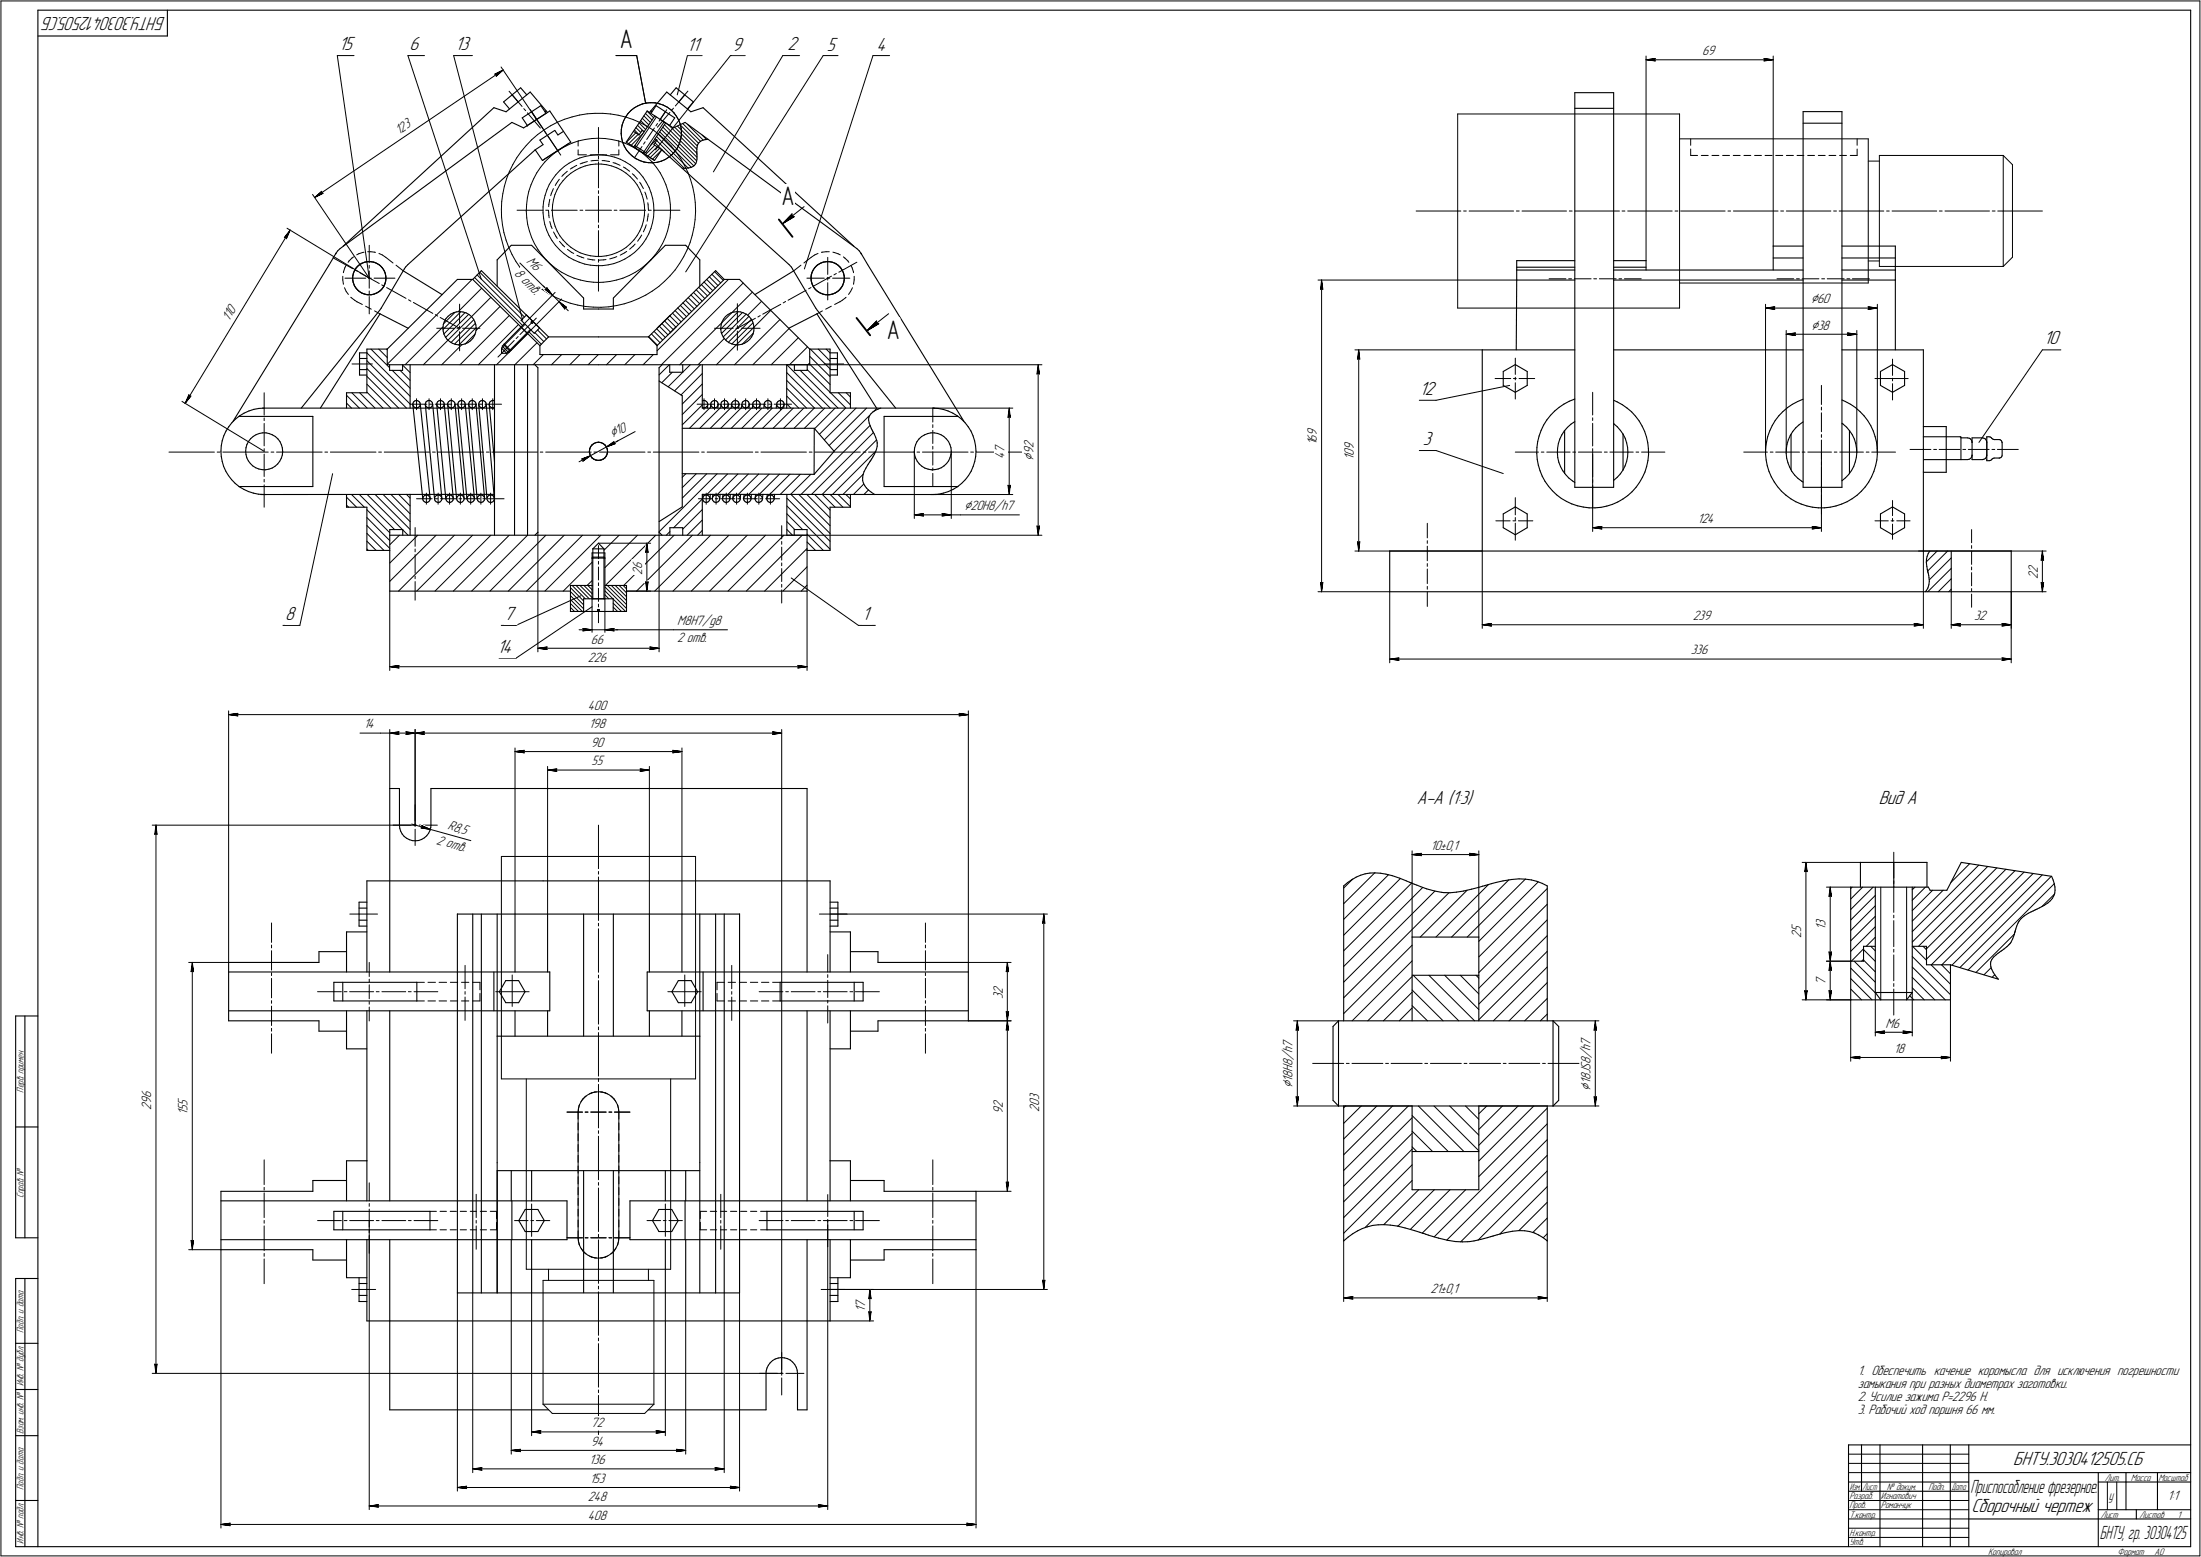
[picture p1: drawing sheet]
<svg xmlns="http://www.w3.org/2000/svg" width="1190mm" height="842mm" viewBox="0 0 1190 842" stroke-linecap="round" stroke-linejoin="round" font-family="sans-serif">
<defs><g id="words">
<g font-size="14.6">
<text x="335" y="26">А</text>
<text x="423" y="111">А</text>
<text x="480" y="183">А</text>
</g>
<g font-size="10.9">
<text x="89" y="9" transform="rotate(-180 89 9)">БНТУ.3030412505.СБ</text>
<text x="183" y="27">15</text>
<text x="221" y="27">6</text>
<text x="246" y="27">13</text>
<text x="371" y="27">11</text>
<text x="396" y="27">9</text>
<text x="426" y="27">2</text>
<text x="447" y="27">5</text>
<text x="474" y="27">4</text>
<text x="1105" y="186">10</text>
<text x="767" y="213">12</text>
<text x="769" y="241">3</text>
<text x="154" y="336">8</text>
<text x="273" y="335">7</text>
<text x="466" y="335">1</text>
<text x="269" y="353">14</text>
<text x="766" y="435">А-А (1:3)</text>
<text x="1016" y="435">Вид А</text>
<text x="1088" y="793">БНТУ.3030412505.СБ</text>
<text x="1066" y="818">Сборочный чертеж</text>
</g>
<g font-size="10.6">
<text x="1065" y="808">Приспособление фрезерное.</text>
<text x="1135" y="833">БНТУ, гр. 30304125</text>
</g>
<g font-size="8.5">
<text x="979" y="164">Ç60</text>
<text x="979" y="178">Ç38</text>
<text x="331" y="237" transform="rotate(-28 331 237)">Ç10</text>
<text x="559" y="249" transform="rotate(-90 559 249)">Ç</text>
<text x="521" y="276">Ç20H8/h7</text>
<text x="699" y="589" transform="rotate(-90 699 589)">Ç</text>
<text x="860" y="590" transform="rotate(-90 860 590)">Ç</text>
</g>
<g font-size="7.8">
<text x="920" y="30">69</text>
<text x="216" y="73" transform="rotate(-34 216 73)">123</text>
<text x="284" y="142" transform="rotate(45 284 142)">М6</text>
<text x="278" y="148" transform="rotate(45 278 148)">8 отв.</text>
<text x="124" y="174" transform="rotate(-59 124 174)">110</text>
<text x="712" y="239" transform="rotate(-90 712 239)">6</text>
<text x="712" y="236" transform="rotate(-90 712 236)">9</text>
<text x="543" y="245" transform="rotate(-90 543 245)">7</text>
<text x="559" y="246" transform="rotate(-90 559 246)">9</text>
<text x="559" y="243" transform="rotate(-90 559 243)">2</text>
<text x="712" y="241" transform="rotate(-90 712 241)">1</text>
<text x="732" y="243" transform="rotate(-90 732 243)">9</text>
<text x="543" y="248" transform="rotate(-90 543 248)">4</text>
<text x="732" y="249" transform="rotate(-90 732 249)">1</text>
<text x="732" y="247" transform="rotate(-90 732 247)">0</text>
<text x="918" y="283">124</text>
<text x="347" y="311" transform="rotate(-90 347 311)">2</text>
<text x="347" y="308" transform="rotate(-90 347 308)">6</text>
<text x="1102" y="310" transform="rotate(-90 1102 310)">2</text>
<text x="1102" y="313" transform="rotate(-90 1102 313)">2</text>
<text x="915" y="335">239</text>
<text x="1067" y="335">32</text>
<text x="366" y="338">М8H7/g8</text>
<text x="366" y="347">2 отв.</text>
<text x="320" y="348">66</text>
<text x="914" y="354">336</text>
<text x="318" y="358">226</text>
<text x="318" y="384">400</text>
<text x="197" y="394">14</text>
<text x="318" y="394">198</text>
<text x="320" y="404">90</text>
<text x="320" y="414">55</text>
<text x="242" y="448" transform="rotate(16 242 448)">R8,</text>
<text x="249" y="450" transform="rotate(16 249 450)">5</text>
<text x="236" y="456" transform="rotate(16 236 456)">2 отв.</text>
<text x="773" y="460">10±0,1</text>
<text x="987" y="503" transform="rotate(-90 987 503)">1</text>
<text x="987" y="501" transform="rotate(-90 987 501)">3</text>
<text x="974" y="508" transform="rotate(-90 974 508)">2</text>
<text x="974" y="504" transform="rotate(-90 974 504)">5</text>
<text x="987" y="533" transform="rotate(-90 987 533)">7</text>
<text x="542" y="537" transform="rotate(-90 542 537)">2</text>
<text x="542" y="540" transform="rotate(-90 542 540)">3</text>
<text x="1019" y="556">М6</text>
<text x="699" y="570" transform="rotate(-90 699 570)">h</text>
<text x="699" y="567" transform="rotate(-90 699 567)">7</text>
<text x="860" y="568" transform="rotate(-90 860 568)">h</text>
<text x="860" y="565" transform="rotate(-90 860 565)">7</text>
<text x="1024" y="569">18</text>
<text x="699" y="573" transform="rotate(-90 699 573)">/</text>
<text x="860" y="575" transform="rotate(-90 860 575)">8</text>
<text x="860" y="572" transform="rotate(-90 860 572)">/</text>
<text x="699" y="580" transform="rotate(-90 699 580)">H</text>
<text x="699" y="577" transform="rotate(-90 699 577)">8</text>
<text x="860" y="581" transform="rotate(-90 860 581)">J</text>
<text x="860" y="579" transform="rotate(-90 860 579)">S</text>
<text x="699" y="585" transform="rotate(-90 699 585)">1</text>
<text x="699" y="583" transform="rotate(-90 699 583)">8</text>
<text x="860" y="586" transform="rotate(-90 860 586)">1</text>
<text x="860" y="584" transform="rotate(-90 860 584)">8</text>
<text x="82" y="594" transform="rotate(-90 82 594)">6</text>
<text x="82" y="597" transform="rotate(-90 82 597)">9</text>
<text x="101" y="598" transform="rotate(-90 101 598)">5</text>
<text x="542" y="599" transform="rotate(-90 542 599)">2</text>
<text x="562" y="598" transform="rotate(-90 562 598)">0</text>
<text x="562" y="595" transform="rotate(-90 562 595)">3</text>
<text x="82" y="600" transform="rotate(-90 82 600)">2</text>
<text x="101" y="603" transform="rotate(-90 101 603)">1</text>
<text x="101" y="601" transform="rotate(-90 101 601)">5</text>
<text x="542" y="602" transform="rotate(-90 542 602)">9</text>
<text x="562" y="601" transform="rotate(-90 562 601)">2</text>
<text x="773" y="699">21±0,1</text>
<text x="468" y="707" transform="rotate(-90 468 707)">7</text>
<text x="468" y="709" transform="rotate(-90 468 709)">1</text>
<text x="1004" y="744">1. Обеспечить качение коромысла для исключения погрешности</text>
<text x="1004" y="751">замыкания при разных диаметрах заготовки.</text>
<text x="1004" y="758">2. Усилие зажима P=2296 Н.</text>
<text x="1004" y="765">3. Рабочий ход поршня 66 мм.</text>
<text x="320" y="772">72</text>
<text x="320" y="782">94</text>
<text x="319" y="792">136</text>
<text x="319" y="802">153</text>
<text x="318" y="812">248</text>
<text x="1172" y="812">1:1</text>
<text x="318" y="822">408</text>
</g>
<text font-size="7.6" x="1140" y="812">у</text>
<g font-size="5.4">
<text x="13" y="591" transform="rotate(-90 13 591)">Перв. примен.</text>
<text x="13" y="648" transform="rotate(-90 13 648)">Справ. №</text>
<text x="13" y="721" transform="rotate(-90 13 721)">Подп. и дата</text>
<text x="13" y="750" transform="rotate(-90 13 750)">Инв. № дубл.</text>
<text x="13" y="776" transform="rotate(-90 13 776)">Взам. инв. №</text>
<text x="1138" y="801">Лит.</text>
<text x="1152" y="801">Масса</text>
<text x="1167" y="801">Масштаб</text>
<text x="13" y="806" transform="rotate(-90 13 806)">Подп. и дата</text>
<text x="1020" y="806">№ докум.</text>
<text x="1043" y="806">Подп.</text>
<text x="1000" y="811">Разраб.</text>
<text x="1000" y="816">Пров.</text>
<text x="1017" y="811">Игнатович</text>
<text x="1017" y="816">Романчук</text>
<text x="1000" y="821">Т.контр.</text>
<text x="1136" y="821">Лист</text>
<text x="1157" y="821">Листов</text>
<text x="1177" y="821">1</text>
<text x="1000" y="831">Н.контр.</text>
<text x="13" y="835" transform="rotate(-90 13 835)">Инв. № подл.</text>
<text x="1000" y="836">Утв.</text>
<text x="1075" y="841">Копировал</text>
<text x="1145" y="841">Формат</text>
<text x="1165" y="841">A0</text>
</g>
<g font-size="5.3">
<text x="1000" y="806">Изм.</text>
<text x="1007" y="806">Лист</text>
<text x="1055" y="806">Дата</text>
</g>
</g></defs>
<g fill="none" stroke="#000" stroke-width=".59">
<path d="M20 6v831zM20 6h1164zM20 19h71zM91 6v13zM1184 6v831zM267 58l7 2zM272 55l4 4zM272 55l10-8zM277 51l3 4zM282 47l3 4zM287 50l9 11zM292 57l3 4z"/>
<path d="M352 60h1zM355 57l-3 4zM355 57l10 7zM361 50l13 10zM361 50l-10 11zM366 47l-4 4zM366 47l9 8zM370 51l-3 4zM375 55l-3 4zM380 58l82 75zM851 50v214zM851 50h21z"/>
<path d="M851 59h21zM872 50v214zM274 60l13-10zM277 66l6 3zM282 64l3 4zM282 64l10-7zM283 69l14-9zM285 68h.1M285 68l5-3zM290 65l5-4zM292 76l2 2zM292 76l8-5z"/>
<path d="M295 60h.1M297 60l12 17zM300 71l2 2zM302 73l3-2zM339 77l15 10zM342 71l4 2zM343 79l1 1zM343 79l6 4zM347 71l-1 2zM347 71h1zM350 60l14 9zM350 60l-11 17z"/>
<path d="M354 78l4 3zM354 63l-11 16zM354 75l1 1zM355 76l-1 2zM357 65l5 3zM360 60l-3 5zM360 66l-11 17zM364 69l6-3zM365 64l-3 4zM370 66l93 68zM374 60l6-2zM377 80v1z"/>
<path d="M377 78v2zM378 77l-1 1zM378 77l1-1zM379 76h1zM380 76h1zM381 76l2-1zM975 60v204zM975 60h21zM975 67h21zM996 60v204zM289 81l4 6zM289 81l5-3z"/>
<path d="M293 87l16-10zM348 83h1zM358 81l-4 6zM358 81l69 62zM369 91h2zM371 91h1zM372 91h2zM374 91l1-1zM375 90v-1zM376 89h-1zM377 87l-1 2zM377 83v1z"/>
<path d="M377 83h.1M377 82v1zM377 82h.1M377 81v1zM377 86v1zM377 84v2zM377 84h.1M182 137h.1M182 137l-4 6zM183 136l1-2zM183 136l-1 1zM184 134l93-68z"/>
<path d="M186 133l81-75zM276 133h11zM276 133l-7 8zM287 133l29 28zM360 133h11zM360 133l-28 28zM371 133l7 8zM463 134l2 2zM465 136l1 1zM465 137l4 6zM466 137h.1M959 133v13z"/>
<path d="M959 140h16zM959 133h16zM996 133h29zM996 140h29zM1025 133v13zM178 143l-52 85zM191 150v2zM191 151v2zM191 152v1zM191 149v2zM191 153l1 1zM191 148v2z"/>
<path d="M191 153l1 2zM191 147v2zM192 154v2zM192 147l-1 1zM192 155l1 1zM192 146l-1 1zM192 156l2 1zM192 145v2zM193 156l1 2zM193 144l1-1zM193 144l-1 2zM194 157l1 1z"/>
<path d="M194 144l1-1zM194 144l-2 1zM194 158h2zM194 143l2-1zM195 158l2 1zM195 143l2-1zM196 158l1 1zM196 142h1zM197 159h1zM197 142h1zM197 159h2zM197 142l2-1z"/>
<path d="M198 159h2zM198 142l2-1zM199 159h2zM199 141l2 1zM200 159h2zM200 141l2 1zM201 159h1zM201 142h2zM202 159h1zM202 142h1zM202 159l2-1zM203 142l1 1z"/>
<path d="M203 159l2-1zM203 142l2 1zM204 158l1-1zM204 143l2 1zM205 158l1-1zM205 143l1 1zM205 157l2-1zM206 144l1 1zM206 144l1 2zM207 145l1 1zM207 155l-1 2zM207 146l1 1z"/>
<path d="M208 155l-1 1zM208 146v2zM208 154l-1 1zM208 147l1 2zM208 153v2zM208 148v1zM208 149l1 1zM209 149v1zM209 152l-1 2zM209 151l-1 2zM209 150v1zM209 150v2z"/>
<path d="M218 146l21 13zM219 145l-13 22zM219 144v1zM221 143l68-62zM221 143l-2 1zM247 151h9zM256 151l36 36zM260 146l37 36zM260 146l-4 5zM269 141v14zM378 141v14zM387 146l5 5z"/>
<path d="M392 151h8zM400 151l38 38zM408 159l21-13zM427 143l1 1zM428 144v1zM428 145l13 22zM438 150l1 2zM439 151v2zM439 150v1zM439 149v1zM439 152v2zM439 149l-1 1z"/>
<path d="M439 148v1zM439 153l1 2zM439 147v2zM439 154l1 1zM440 146l-1 2zM440 155l1 1zM440 146l-1 1zM440 155l1 2zM440 145v1zM441 156l1 1zM441 144l-1 2zM441 144l1-1z"/>
<path d="M441 157l1 1zM442 144l-2 1zM442 144l1-1zM442 157l1 1zM442 143l2-1zM442 158l2 1zM443 143l2-1zM443 158l2 1zM444 142h1zM444 159h2zM445 142h1zM445 159h2z"/>
<path d="M445 142l2-1zM446 159h1zM446 142l2-1zM447 159h1zM447 141l2 1zM447 159h2zM448 141l2 1zM448 159h2zM449 142h2zM449 159h2zM450 142h1zM450 159l2-1z"/>
<path d="M451 142l1 1zM451 159l1-1zM451 142l2 1zM452 158h1zM452 143l1 1zM452 158l2-1zM453 143l1 1zM453 144l2 1zM454 144l1 2zM454 156l-1 2zM455 145l1 2zM455 156l-1 1z"/>
<path d="M455 146l1 1zM455 155l-1 1zM456 147v1zM456 154l-1 2zM456 153l-1 2zM456 147v2zM456 148l1 2zM456 153v1zM456 152v1zM456 149l1 2zM457 150l-1 2zM457 151l-1 2z"/>
<path d="M469 143l52 85zM820 151v38zM820 151h31zM820 146v5zM820 146h31zM820 141v5zM820 141h31zM820 145h31zM872 151h103zM872 146h103zM872 141h18zM872 145h18z"/>
<path d="M890 141v5zM996 146h29zM996 151h29zM1025 151v38zM1025 146v5zM205 168l-42 53zM205 170l-32 51zM205 170l16 8zM206 167l-1 1zM240 177v2zM240 179v2zM240 176v1z"/>
<path d="M240 174v2zM241 172l-1 2zM242 171l2-1zM242 171l-1 1zM244 170l1-1zM245 169h2zM247 169h2zM249 169h1zM250 169h2zM252 169l2 1zM254 170l1 1zM255 171l1 2z"/>
<path d="M256 173l1 1zM257 174v2zM257 180v2zM257 176v2zM257 178v2zM257 178h.1M282 177l1 2zM282 173l7 7zM282 173l3-3zM283 179l2 1zM284 175l-11 11zM285 170l7 7z"/>
<path d="M287 178l-11 12zM287 174v1zM287 174h1zM287 175h1zM288 175l1-1zM316 161v6zM316 167h8zM324 167h8zM332 161v6zM355 177l8-7zM364 179l2-2zM364 179l-2 1z"/>
<path d="M390 178v2zM390 178h.1M390 176v2zM390 180l1 2zM390 174v2zM391 173l-1 1zM392 171l-1 2zM392 171l2-1zM394 170l1-1zM395 169h2zM397 169h2zM399 169h1z"/>
<path d="M400 169h2zM402 169l2 1zM404 170l1 1zM405 171l1 1zM406 172l1 2zM407 174v2zM407 176l1 1zM408 179l-1 2zM408 177v2zM426 178l16-8zM441 167l1 1zM442 170l32 51z"/>
<path d="M442 168l42 53zM194 191v12zM194 191h4zM194 194h4zM194 200h4zM198 189h11zM198 189v23zM209 189l38-38zM209 189v8zM209 197h115zM211 197v3zM218 197v3z"/>
<path d="M222 197v24zM240 181l1 1zM241 182l1 2zM242 184l1 1zM243 185l2 1zM245 186h1zM246 186l2 1zM248 187l2-1zM250 186h1zM251 186l2-1zM253 185l1-1zM256 183l-2 1z"/>
<path d="M257 182l-1 1zM267 197v92zM271 188v3zM271 191h3zM271 188l3 3zM272 187l3 4zM273 187l-2 1zM273 186v1zM273 187l2 3zM273 186l3 4zM275 190l-1 1zM275 190h1z"/>
<path d="M278 197v92zM285 197v92zM289 180l3-3zM289 197l2 2zM291 199v89zM292 187v5zM292 192h32zM297 182h27zM297 182l-5 5zM324 182h27zM324 192h31zM324 197h114z"/>
<path d="M351 182l36-36zM351 182l4 5zM355 187v5zM355 187l37-36zM356 199v89zM358 197l-2 2zM362 197v4zM369 197v4zM380 197v24zM391 182l1 1zM392 183l1 1zM393 184l1 1z"/>
<path d="M394 185l2 1zM396 186h1zM397 186l2 1zM399 187l2-1zM401 186h2zM403 186l1-1zM404 185l1-1zM406 182l-1 2zM407 181l-1 1zM425 197v24zM430 197v3zM436 197v3z"/>
<path d="M438 189v8zM438 189h11zM449 189v23zM449 191h4zM449 194h4zM449 200h4zM453 191v12zM801 189v109zM801 189h50zM819 197l7 4zM872 189h103zM996 189h44z"/>
<path d="M1023 197l7 4zM1040 189v109zM187 212h11zM187 212v9zM194 203h4zM211 200h7zM223 219l6 51zM223 218v1zM223 219l1 1zM224 220h.1M224 217h.1M224 217l-1 1z"/>
<path d="M224 217h1zM225 217h1zM226 217h1zM227 217v1zM227 218v1zM227 219v1zM227 219h.1M227 219l6 51zM230 219v1zM230 219l5 51zM230 218v1zM230 220h1z"/>
<path d="M230 217h1zM230 217v1zM231 217h1zM232 217h1zM233 217h.1M233 217l1 1zM234 220h-1zM234 218v1zM234 219v1zM234 219h.1M234 219l5 51zM236 219l5 51z"/>
<path d="M236 218v1zM236 219v1zM236 220h1zM237 217h.1M237 217l-1 1zM237 217h1zM238 217h1zM239 217h1zM240 217v1zM240 218v1zM240 219v1zM240 219h.1"/>
<path d="M240 219l5 51zM242 218v1zM242 219v1zM242 219l5 51zM242 220h1zM242 217h1zM242 217v1zM243 217h1zM244 217h1zM245 217h.1M245 217l1 1zM246 220h-1z"/>
<path d="M246 218v1zM246 219v1zM246 219h.1M246 219l5 51zM248 219v1zM248 219l4 51zM248 218v1zM248 220h.1M248 217h1zM248 217v1zM249 217h.1M249 217h1z"/>
<path d="M250 217h1zM251 217v1zM251 220h.1M251 218l1 1zM252 219l-1 1zM252 219h.1M252 219l5 51zM253 219l1 1zM253 219l5 51zM253 218v1zM254 220h.1M254 217h.1"/>
<path d="M254 217l-1 1zM254 217h1zM255 217h1zM256 217h1zM257 217v1zM257 220h.1M257 218v1zM257 219v1zM257 219h.1M257 219l5 51zM259 219l4 51zM259 218v1z"/>
<path d="M259 219v1zM259 220h1zM259 217h1zM259 217v1zM260 217h1zM261 217h1zM262 217h.1M262 217l1 1zM263 218v1zM263 219v1zM263 219h.1M263 219l4 51z"/>
<path d="M264 219l3 31zM264 219h1zM265 218l-1 1zM265 219v1zM265 217h1zM265 217v1zM266 217h1zM267 217h.1M356 206l13 8zM362 201h7zM369 214v60zM380 217h1z"/>
<path d="M381 217h.1M381 217h1zM382 217l1 1zM383 218v1zM383 219l-1 1zM383 219v2zM383 219h.1M384 219l1 1zM384 219h.1M384 219v2zM384 218v1zM385 220h.1"/>
<path d="M385 217l-1 1zM385 217h1zM386 217h1zM387 217h.1M387 217h1zM388 217v1zM388 220h-1zM388 218v1zM388 219v1zM388 219v2zM390 219v1zM390 219h.1"/>
<path d="M390 219v2zM390 218v1zM390 220h1zM390 217v1zM390 217h1zM391 217h1zM392 217h1zM393 217h.1M393 217l1 1zM393 220h.1M394 218v1zM394 219l-1 1z"/>
<path d="M394 219v2zM396 219h.1M396 219l-1 2zM396 219v1zM396 218v1zM396 220h.1M396 217v1zM396 217h1zM397 217h1zM398 217h1zM399 217h.1M399 217l1 1z"/>
<path d="M399 220h.1M400 218v1zM400 219l-1 1zM400 219l-1 2zM401 219v1zM401 219h.1M401 219v2zM401 218v1zM401 220h1zM402 217l-1 1zM402 217h1zM403 217h.1"/>
<path d="M403 217h1zM404 217h1zM405 217v1zM405 220h-1zM405 218v1zM405 219v1zM405 219v2zM407 219v1zM407 219h.1M407 219v2zM407 218v1zM407 220h1z"/>
<path d="M408 217l-1 1zM408 217h.1M408 217h1zM409 217h1zM410 217h1zM411 217v1zM411 220h-1zM411 218v1zM411 219v1zM411 219v2zM413 219h.1M413 219v2z"/>
<path d="M413 219v1zM413 218v1zM413 220h1zM414 217l-1 1zM414 217h1zM415 217h.1M415 217h1zM416 217h1zM417 217v1zM417 220h-1zM417 218v1zM417 219v1z"/>
<path d="M417 219v2zM420 219v1zM420 219h.1M420 219v2zM420 218v1zM420 220h1zM421 217l-1 1zM421 217h.1M421 217h1zM422 217h1zM423 217h1zM424 217v1z"/>
<path d="M424 220h-1zM424 218v1zM424 219v1zM424 219v2zM430 200h6zM449 212h11zM449 203h4zM460 212v9zM813 201l6-4zM813 201v7zM813 208l6 4zM819 212l7-4z"/>
<path d="M826 201v7zM846 219l3-2zM849 217l2-1zM872 216l2 1zM874 217l3 2zM877 219l3 2zM969 219l3-2zM972 217l3-1zM996 216l2 1zM998 217l3 2zM1001 219l2 1zM1017 201l6-4z"/>
<path d="M1017 201v7zM1017 208l6 4zM1023 212l7-4zM1030 201v7zM120 238v3zM121 236l-1 2zM122 233l-1 3zM124 231l-2 2zM125 229l-1 2zM127 227l3-2zM127 227l-2 2zM129 225h40z"/>
<path d="M130 225l2-2zM132 223l3-1zM134 239v1zM135 222l2-1zM135 237l2-1zM135 237l-1 2zM137 236l1-1zM137 221h3zM138 235l2-1zM140 221h3zM140 234h2zM142 221h125z"/>
<path d="M142 234h2zM144 234l2 1zM146 235h1zM147 235l2 1zM149 236l1 1zM150 237l1 2zM151 239l1 2zM169 225v38zM224 220l1 1zM225 221h1zM226 221v-1zM226 220h1z"/>
<path d="M231 220l1 1zM232 221h.1M232 221l1-1zM237 220l1 1zM238 221h1zM239 221v-1zM239 220h1zM243 220l1 1zM244 221h1zM245 221v-1zM248 220l1 1zM249 221h1z"/>
<path d="M250 221l1-1zM254 220l1 1zM255 221h1zM256 221l1-1zM260 220l1 1zM261 221h.1M261 221l1-1zM262 220h1zM265 220h1zM266 220l1 1zM267 221v-1zM321 240l1-1z"/>
<path d="M322 239h2zM324 239h1zM325 239l1 1zM326 240l1 1zM369 232h71zM380 221h125zM380 220l1 1zM381 221v-1zM381 220h1zM385 220l1 1zM386 221h1zM387 221v-1z"/>
<path d="M391 220v1zM391 221h1zM392 221l1-1zM396 220l1 1zM397 221h1zM398 221l1-1zM402 220l1 1zM403 221h1zM404 221v-1zM408 220l1 1zM409 221h.1M409 221l1-1z"/>
<path d="M414 220l1 1zM415 221h1zM416 221v-1zM421 220v1zM421 221h1zM422 221l1-1zM440 232l11 12zM440 232v25zM470 227v2zM470 226v1zM470 229l1 1zM470 225v1z"/>
<path d="M471 230v2zM471 224l-1 1zM471 224l1-1zM471 232h.1M471 232l1 1zM472 233h.1M472 233v1zM472 223l1-1zM472 234l1 1zM473 235v1zM473 222l2-1zM473 236l1 2z"/>
<path d="M474 238v1zM474 240v1zM474 239v1zM475 221h1zM478 225v38zM478 225h40zM496 239l-1 2zM497 237l-1 2zM497 237l1-1zM498 236l2-1zM500 235h2zM502 235l1-1z"/>
<path d="M503 234h2zM504 221h3zM505 234h2zM507 234l2 1zM507 221h3zM509 235l1 1zM510 221l3 1zM510 236l2 1zM512 237l1 2zM513 222l2 1zM513 239l1 1zM515 223l3 2z"/>
<path d="M518 225l2 2zM520 227l2 2zM522 229l1 2zM523 231l2 2zM525 233l1 3zM526 236l1 2zM527 238v3zM831 239v3zM832 236l-1 3zM833 233l-1 3zM835 230l-2 3zM836 227l-1 3z"/>
<path d="M838 225l-2 2zM841 222l2-2zM841 222l-3 3zM843 240l-1 2zM843 220l3-1zM843 237v3zM844 235l-1 2zM846 233l-2 2zM846 233v23zM848 231l1-2zM848 231l-2 2zM849 229l2-1z"/>
<path d="M873 229h.1M873 229l1 2zM874 231l2 2zM876 233l2 2zM878 235v19zM878 235l1 2zM879 237l1 3zM880 240v2zM880 221l2 2zM882 223l2 2zM884 225l2 3zM886 228l2 2z"/>
<path d="M888 230l1 3zM889 233l1 3zM890 236l1 4zM891 240v3zM955 239v3zM956 236l-1 3zM957 233l-1 3zM958 230l-1 3zM960 227l-2 3zM962 225l-2 2zM964 223l2-3zM964 223l-2 2z"/>
<path d="M966 220l3-1zM967 238l-1 2zM968 236l-1 2zM968 235v19zM969 233l-1 3zM971 231l2-1zM971 231l-2 2zM973 230l2-2zM996 229h1zM997 229l1 2zM998 231l2 2zM1000 233v23z"/>
<path d="M1000 233l2 2zM1002 235l1 2zM1003 237v3zM1003 220l3 3zM1003 240l1 2zM1006 223l2 2zM1008 225l2 2zM1010 227l2 3zM1012 230l1 3zM1013 233l1 3zM1014 236l1 3zM1015 239v3z"/>
<path d="M1040 231h12zM1040 236h12zM1052 231v24zM1052 236h8zM1060 236h.1M1060 237v12zM1060 237h4zM1064 237h1zM1065 237h.1M1065 237l1 1zM1066 238v1zM1066 239v7z"/>
<path d="M1066 237h6zM1066 239h.1M1066 237v2zM1072 237h1zM1073 237h.1M1073 237l1 1zM1074 238v1zM1074 239v7zM1074 236v1zM1074 236h2zM1074 239h.1M1074 237v12z"/>
<path d="M1076 236h.1M1076 236l1 1zM1077 237h.1M1077 237l1 1zM1078 238h.1M1078 238h3zM1081 238h1zM1082 238h.1M1082 238v1zM1082 239h.1M1083 239v7zM119 244l1 3z"/>
<path d="M120 241l-1 3zM120 247v3zM120 250l1 2zM121 252l1 3zM122 255l2 2zM124 257l1 2zM125 259l2 2zM133 244v2zM133 242v2zM133 246v2zM133 248l1 1zM134 240l-1 2z"/>
<path d="M134 249l1 2zM135 251l2 1zM137 252l1 1zM138 253l2 1zM140 254h2zM142 254h2zM144 254h1zM145 254l2-1zM147 253l2-1zM149 252l1-1zM151 250l-1 1zM152 248l-1 2z"/>
<path d="M152 241l1 1zM153 242v2zM153 246l-1 2zM153 244v2zM153 244h.1M319 244v1zM319 243v1zM319 245v2zM319 242v1zM319 247l1 1zM320 248h1zM320 241l1-1z"/>
<path d="M320 241l-1 1zM321 248l1 1zM322 249h2zM324 249h1zM325 249l1-1zM326 248h1zM327 241l1 1zM328 242v1zM328 247l-1 1zM328 243l1 1zM328 245v2zM329 244l-1 1z"/>
<path d="M369 256l71 1zM451 244l-11 13zM466 260l1 1zM466 258v2zM467 257l-1 1zM467 255v2zM468 253l-1 2zM469 251l-1 2zM470 250l-1 1zM470 250h.1M471 249h.1M471 248v1z"/>
<path d="M472 247l-1 1zM473 246l-1 1zM474 243l-1 3zM474 241v2zM494 244l1 2zM494 244h.1M495 242l-1 2zM495 246v2zM495 241v1zM495 248l1 2zM496 250l1 1zM497 251l2 1z"/>
<path d="M499 252l1 1zM500 253l2 1zM502 254h2zM504 254h1zM505 254h2zM507 254l2-1zM509 253l1-1zM510 252l2-1zM513 249l-1 2zM514 240v2zM514 248l-1 1zM514 242v2z"/>
<path d="M514 246v2zM514 244v2zM522 259l-2 2zM524 257l-2 2zM525 255l-1 2zM526 252l-1 3zM527 250l-1 2zM527 241l1 3zM528 247l-1 3zM528 244v3zM831 245v3zM831 242v3z"/>
<path d="M831 248l1 4zM832 252l1 3zM833 255l1 3zM834 258l1 2zM842 245v2zM842 242v3zM842 247l1 3zM843 250l1 2zM844 252l1 3zM845 255l1 2zM846 257l2 1zM848 258l2 2z"/>
<path d="M872 260l2-2zM876 256l-2 2zM878 254l-2 2zM879 252l-1 2zM880 250l-1 2zM880 247v3zM880 242v3zM880 245v2zM888 258l-2 3zM889 255l-1 3zM890 252l-1 3zM891 249l-1 3z"/>
<path d="M891 243v3zM891 246v3zM955 246v3zM955 242v4zM955 249l1 3zM956 252v3zM956 255l2 3zM958 258l1 3zM966 245v3zM966 243v2zM966 248l1 2zM966 240v3z"/>
<path d="M967 250l1 3zM968 253l1 2zM969 255l1 2zM970 257l2 2zM972 259l2 1zM1000 257l-2 1zM1001 255l-1 2zM1002 252l-1 3zM1003 250l-1 2zM1004 247l-1 3zM1004 242v3zM1004 245v2z"/>
<path d="M1012 258l-2 3zM1013 255l-1 3zM1014 252l-1 3zM1015 249l-1 3zM1015 242v4zM1015 246v3zM1040 255h12zM1040 249h12zM1052 249h8zM1060 249h4zM1064 249l1-1zM1065 248h.1"/>
<path d="M1066 247l-1 1zM1066 249h6zM1066 246v1zM1066 246h.1M1066 246v3zM1072 249l1-1zM1073 248h.1M1074 247l-1 1zM1074 249h.1M1074 249h2zM1074 246v1zM1074 246h.1"/>
<path d="M1076 249h.1M1076 249h1zM1077 248v1zM1077 248h1zM1078 248h.1M1078 248h3zM1081 248h.1M1081 248l1-1zM1082 247h.1M1083 246l-1 1zM127 261l2 2zM129 263h40z"/>
<path d="M129 263l3 2zM132 265l2 1zM134 266l3 1zM137 267h3zM140 267h3zM141 267h126zM143 267h1zM187 267v7zM187 274h11zM198 274v24zM222 267v22zM229 270v1z"/>
<path d="M229 269v1zM229 271h.1M229 268h1zM229 268v1zM229 271l1 1zM230 268h.1M230 272h1zM230 268h1zM231 272l1-1zM231 268h1zM232 268v1zM232 271h.1"/>
<path d="M232 269l1 1zM233 270l-1 1zM233 270h.1M235 269v1zM235 270v1zM235 271h1zM235 268h1zM235 268v1zM236 271l1 1zM236 268h1zM237 272h.1M237 268h1z"/>
<path d="M237 272l1-1zM238 268h.1M238 268l1 1zM239 271h-1zM239 269v1zM239 270v1zM239 270h.1M241 269v1zM241 270v1zM241 271h1zM241 268h1zM241 268v1z"/>
<path d="M242 271l1 1zM242 268h1zM243 272h1zM243 268h1zM244 272v-1zM244 268h.1M244 268l1 1zM245 271h-1zM245 269v1zM245 270v1zM245 270h.1M247 269v1z"/>
<path d="M247 270v1zM247 271h1zM247 268h1zM247 268v1zM248 271l1 1zM248 268h1zM249 272h.1M249 268h1zM249 272l1-1zM250 268h.1M250 268l1 1zM251 271h-1z"/>
<path d="M251 269v1zM251 270v1zM251 270h.1M253 269v1zM253 270v1zM253 271h.1M253 268h1zM253 268v1zM253 271l1 1zM254 268h.1M254 272h1zM254 268h1z"/>
<path d="M255 272l1-1zM255 268h1zM256 268v1zM256 271h.1M256 269l1 1zM256 270v1zM256 270h.1M258 269v1zM258 270v1zM258 271h1zM258 268h1zM258 268v1z"/>
<path d="M259 271l1 1zM259 268h1zM260 272h1zM260 268h1zM261 272v-1zM261 268h.1M261 268l1 1zM262 271h-1zM262 269v1zM262 270v1zM262 270h.1M263 270l1 1z"/>
<path d="M263 269v1zM264 271h.1M264 268h.1M264 268l-1 1zM264 271l1 1zM264 268h1zM265 272h1zM265 268h1zM266 272l1-1zM266 268h1zM267 268v1zM267 271h.1"/>
<path d="M267 269v1zM267 270v1zM267 270h.1M380 267h126zM380 267v22zM380 270v1zM380 270h.1M380 269v1zM380 267v3zM380 271h1zM380 268v1zM380 268h1z"/>
<path d="M381 271v1zM381 268h1zM381 272h1zM382 268h1zM382 272l1-1zM383 268h.1M383 268l1 1zM384 271h-1zM384 269v1zM384 270v1zM384 267v3zM385 270v1z"/>
<path d="M385 270h.1M385 269v1zM385 271h1zM385 267v3zM386 268l-1 1zM386 268h1zM386 271l1 1zM387 268h.1M387 272h1zM387 268h1zM388 272v-1zM388 268h1z"/>
<path d="M388 271h1zM389 268v1zM389 269v1zM389 270v1zM389 267v3zM391 270v1zM391 270h.1M391 269v1zM391 271h.1M391 267v3zM391 268v1zM391 268h1z"/>
<path d="M391 271l1 1zM392 268h1zM392 272h1zM393 268h1zM393 272l1-1zM394 268h.1M394 271h.1M394 268l1 1zM395 269v1zM395 270l-1 1zM395 267v3zM396 270v1z"/>
<path d="M396 270h.1M396 269v1zM396 271h1zM396 267v3zM397 268l-1 1zM397 268h1zM397 271l1 1zM398 268h.1M398 272h1zM398 268h1zM399 272v-1zM399 268h1z"/>
<path d="M400 268v1zM400 271h-1zM400 269v1zM400 270v1zM400 267v3zM402 270v1zM402 270h.1M402 269v1zM402 271h1zM402 267v3zM403 268l-1 1zM403 268h.1"/>
<path d="M403 271l1 1zM403 268h1zM404 272h.1M404 268h1zM404 272l1-1zM405 268h1zM405 271h1zM406 268v1zM406 269v1zM406 270v1zM406 267v3zM408 270l1 1z"/>
<path d="M408 270h.1M408 269v1zM409 271h.1M409 267l-1 3zM409 268l-1 1zM409 268h1zM409 271l1 1zM410 268h.1M410 272h1zM410 268h1zM411 272v-1zM411 268h1z"/>
<path d="M411 271h1zM412 268v1zM412 269v1zM412 270v1zM412 267v3zM415 270v1zM415 270h.1M415 269v1zM415 271h.1M415 267v3zM415 268v1zM415 268h1z"/>
<path d="M415 271l1 1zM416 268h1zM416 272h1zM417 268h1zM417 272l1-1zM418 268h.1M418 268l1 1zM418 271h.1M419 269v1zM419 270l-1 1zM419 267v3zM425 267v22z"/>
<path d="M449 274h11zM449 274v24zM460 267v7zM467 261l1 2zM468 263v1zM468 264l2 1zM470 265l1 1zM471 266l2 1zM478 263h40zM504 267h1zM505 267h2zM507 267h3z"/>
<path d="M510 267l3-1zM513 266l2-1zM515 265l3-2zM518 263l2-2zM813 278l6-4zM813 278v7zM819 274l7 4zM826 278v7zM835 260l2 3zM837 263l2 2zM839 265l3 3zM842 268l2 2z"/>
<path d="M844 270l3 1zM847 271l3 2zM850 273l3 1zM850 260l1 1zM851 264h21zM853 274h3zM856 274l3 1zM859 275h3zM861 264h.1M862 275l4-1zM866 274h3zM869 274l3-1z"/>
<path d="M872 273l3-1zM875 272l2-2zM877 270l3-2zM880 268l2-2zM885 264l-3 2zM886 261l-1 3zM959 261l2 2zM961 263l2 3zM963 266l3 2zM966 268l2 2zM968 270l3 1zM971 271l3 2z"/>
<path d="M974 273l3 1zM974 260l1 1zM975 264h21zM977 274h3zM980 274l3 1zM983 275h3zM985 264h.1M986 275l4-1zM990 274h3zM993 274l3-1zM996 273l3-2zM996 260l2-2z"/>
<path d="M999 271l2-1zM1001 270l3-2zM1004 268l2-2zM1009 263l-3 3zM1010 261l-1 2zM1017 278l6-4zM1017 278v7zM1023 274l7 4zM1030 278v7zM198 298h13zM211 289h113zM211 289v9z"/>
<path d="M211 286v3zM211 286h7zM211 298v22zM218 286v3zM291 288l-2 1zM320 299h7zM321 297v4zM321 297h3zM321 297l3-3zM324 289h112zM324 297h3zM324 294l3 3z"/>
<path d="M327 297v4zM356 288l2 1zM356 282l13-8zM362 285v4zM362 285h7zM369 285v4zM429 286h7zM429 286v3zM436 298h13zM436 289v9zM436 286v3zM436 298v22z"/>
<path d="M751 298v22zM751 298h336zM751 298h50zM813 285l6 4zM819 289l7-4zM1017 285l6 4zM1023 289l7-4zM1037 298h50zM1043 299l-1 2zM1043 298v1zM1055 298v22zM1087 298v22z"/>
<path d="M211 320h97zM308 320v11zM308 317v3zM308 317h12zM320 302v22zM320 302h1zM321 302h3zM321 301l-1 1zM321 301h3zM324 302h3zM324 301h3zM327 302h.1"/>
<path d="M327 301v1zM327 317h12zM327 302v22zM339 320h97zM339 320v11zM339 317v3zM1042 304v2zM1042 319l-1 1zM1042 302v2zM1042 306v2zM1042 301v1zM1042 308v1z"/>
<path d="M1042 309h.1M1042 318v1zM1043 310h.1M1043 310v1zM1043 311v2zM1043 316l-1 2zM1043 313v1zM1043 314v2zM308 331h16zM316 324h8zM316 324v7zM320 324h1z"/>
<path d="M321 324h3zM323 331h1zM323 330v1zM323 330h1zM324 331h15zM324 324h8zM324 331h.1M324 330h.1M324 324h3zM324 330v1zM327 324h.1M332 324v7z"/>
<path d="M751 320h336zM211 426v100zM211 426h5zM216 426v20zM233 426v20zM233 426h91zM324 426h112zM436 426v100zM216 446v2zM216 448l1 2zM217 450v1zM217 451l2 1z"/>
<path d="M219 452l1 1zM220 453l1 1zM221 454l2 1zM223 455h2zM225 455h1zM226 455l2-1zM228 454l1-1zM229 453l2-1zM232 451l-1 1zM232 449v2zM233 447l-1 2zM233 446v1z"/>
<path d="M198 476v50zM198 476h96zM294 476h155zM449 476v50zM727 479v73zM727 479l2-2zM729 477l2-1zM731 476l2-2zM733 474l3-1zM736 473h2zM738 473l3-1zM741 472h2z"/>
<path d="M743 472h3zM746 472l3 1zM749 473l4 1zM753 474l4 1zM757 475l3 1zM760 476l2 1zM762 477l1 1zM763 478h1zM764 478h1zM765 478l1 1zM766 479l2 1zM768 480l3 1z"/>
<path d="M800 480l2-1zM802 479h1zM803 479h.1M803 479l2-1zM805 478h1zM806 478l3-1zM809 477l4-1zM813 476h4zM817 476l4-1zM821 475h4zM825 475l3 1zM828 476l3 1z"/>
<path d="M831 477l3 1zM834 478l3 1zM837 479v73zM1001 480v61zM1001 480h42zM1006 466v14zM1006 466h36zM1014 480v57zM1024 466v14zM1034 480v57zM1042 466v14zM1043 480l1 1z"/>
<path d="M1060 466l-7 15zM1060 466l49 8zM1109 474l1 2zM1110 476l1 2zM1111 478v2zM1111 480v1zM194 488v6zM194 494v7zM194 488h4zM194 491h4zM194 498h4zM247 494h77z"/>
<path d="M247 494v205zM256 494v205zM260 494v205zM269 494v66zM278 494v32zM296 494v32zM316 494v66zM324 494h76zM332 494v66zM351 494v32zM369 494v32zM378 494v66z"/>
<path d="M387 494v205zM392 494v205zM400 494v205zM449 488h4zM449 491h4zM449 498h4zM453 488v6zM453 494v7zM771 481l5 1zM776 482l3 1zM779 483h2zM781 483h1z"/>
<path d="M782 483h2zM784 483h3zM787 483l4-1zM791 482l5-1zM796 481l4-1zM1044 481h9zM1091 499l-1 2zM1092 499h-1zM1092 498h.1M1093 497l2-2zM1093 497l-1 1zM1095 495l2-1z"/>
<path d="M1097 494l1-1zM1098 493h1zM1099 493l1-1zM1100 492h.1M1101 492h.1M1101 492l2-1zM1103 491l2-1zM1105 490l2-2zM1107 488l2-1zM1110 486l-1 1zM1110 484v2zM1111 483l-1 1z"/>
<path d="M1111 481v2zM172 515h15zM172 515v6zM187 504h11zM187 504v22zM194 501h4zM449 504h11zM449 501h4zM460 515h15zM460 504v22zM475 515v6zM764 507v45z"/>
<path d="M764 507h36zM800 507v45zM1001 520h7zM1008 512v8zM1008 512h6zM1034 512h8zM1042 512v10zM1077 519l-1 1zM1078 518l1-2zM1078 518l-1 1zM1079 516h1zM1080 516l1-1z"/>
<path d="M1081 515h1zM1082 515v-1zM1082 514h1zM1083 514v-1zM1083 513l2-1zM1086 511l-1 1zM1087 510h.1M1087 510l-1 1zM1088 508l-1 2zM1089 506l-1 2zM1089 506h.1M1089 505v1z"/>
<path d="M1089 504v1zM1089 504h.1M1090 504h.1M1090 503v1zM1090 502v1zM1090 501v1zM124 526h173zM124 521h48zM124 521v31zM181 536v5zM181 531v5zM181 531h44z"/>
<path d="M185 531v10zM225 531v10zM267 526v21zM270 536l3 6zM273 530h7zM273 530l-3 6zM280 530l4 6zM284 536l-4 6zM297 526v21zM350 526h174zM350 526v21zM363 536l4 6z"/>
<path d="M367 530l-4 6zM367 530h7zM374 530l3 6zM377 536l-3 6zM380 526v21zM422 531h45zM422 531v10zM462 531v10zM467 536v5zM467 531v5zM475 521h49zM524 521v31z"/>
<path d="M764 527h36zM1014 537h20zM1014 537l3 4zM1034 537l-3 4zM1042 522h13zM1055 522v19zM1055 522l26 8zM1076 522v1zM1076 520v2zM1076 523l1 1zM1077 524l1 2zM1078 526l1 1z"/>
<path d="M1079 527l1 2zM1080 529l1 1zM8 549v120zM8 549h12zM13 549v120zM124 547h173zM124 552h48zM172 558h15zM172 552v6zM181 541h44zM187 547v20zM198 547v81z"/>
<path d="M211 547v102zM273 542h7zM278 547v13zM296 547v13zM350 547h174zM351 547v13zM367 542h7zM369 547v13zM422 541h45zM436 547v102zM449 547v81zM460 547v20z"/>
<path d="M460 558h15zM475 552h49zM475 552v6zM721 555v20zM724 552v23zM724 552h116zM724 552l-3 3zM840 552v23zM840 552l3 3zM843 555v20zM1001 541h54zM187 567h11z"/>
<path d="M269 560h2zM269 560v69zM271 560h107zM378 560v69zM449 567h11zM721 575v20zM724 575v23zM840 575v23zM843 575v20zM721 595l3 3zM724 598h116zM727 598v73z"/>
<path d="M727 598h37zM764 598v45zM800 598h37zM800 598v45zM837 598v73zM840 598l3-3zM8 610h12zM169 638v6zM169 638h18zM187 628h11zM187 628v21zM198 628v21z"/>
<path d="M269 629v70zM269 633v66zM269 633h109zM276 633v16zM287 633v16zM316 633v66zM332 633v66zM360 633v16zM371 633v16zM378 629v70zM449 628h11zM449 628v21z"/>
<path d="M460 638h18zM460 628v21zM478 638v6zM764 623h36zM119 644v32zM119 649h188zM119 644h50zM181 655v5zM181 655h51zM185 655v10zM232 655v10zM277 649v21z"/>
<path d="M284 654h7zM284 654l-3 6zM291 654l3 6zM307 649v21zM341 649h187zM341 649v21zM356 654l-3 6zM356 654h7zM363 654l4 6zM370 649v21zM415 655h52zM415 655v10z"/>
<path d="M462 655v10zM467 655v5zM478 644h50zM528 644v32zM764 643h36zM8 669h12zM119 670h188zM119 676h50zM169 676v5zM181 660v5zM181 665h51zM187 670v21z"/>
<path d="M198 670v44zM211 670v44zM276 670v29zM281 660l3 6zM284 666h7zM287 670v29zM294 660l-3 6zM341 670h187zM353 660l3 6zM356 666h7zM360 670v29zM367 660l-4 6z"/>
<path d="M371 670v29zM415 665h52zM436 670v44zM449 670v44zM460 670v21zM467 660v5zM478 676h50zM478 676v5zM727 671l2-2zM729 669l2-2zM731 667l3-1zM734 666l3-2z"/>
<path d="M737 664h2zM739 664l3-1zM742 663l3-1zM745 662h3zM748 662l4 1zM752 663h4zM756 663l4 1zM760 664l5 2zM765 666h3zM768 666l1 1zM769 667h1zM770 667l1 1z"/>
<path d="M771 668h1zM772 668l3 1zM775 669l3 1zM778 670l5 1zM783 671h4zM787 671l4 1zM791 672h3zM794 672l1-1zM795 671h2zM797 671l4-1zM801 670l3-1zM804 669h2z"/>
<path d="M806 669h1zM807 669v-1zM807 668h1zM808 668h1zM809 668l2-1zM811 667h3zM814 667l4-1zM818 666h3zM821 666h3zM824 666h3zM827 666l3 1zM830 667l2 1z"/>
<path d="M832 668l2 1zM834 669l2 2zM836 671h.1M8 691v146zM8 691h12zM13 691v146zM169 681h18zM187 691h11zM194 691v6zM194 697v7zM194 694h4zM247 699h77z"/>
<path d="M324 699h76zM449 691h11zM449 694h4zM453 691v6zM453 697v7zM460 681h18zM194 704h4zM194 701h4zM198 714h126zM211 714v49zM324 714h125zM436 714v49z"/>
<path d="M449 704h4zM449 701h4zM8 727h12zM415 740l-1 2zM415 738v2zM416 737l2-1zM416 737l-1 1zM418 736l1-1zM419 735l2-1zM421 734h1zM422 734h2zM424 734l2 1z"/>
<path d="M426 735l1 1zM427 736l2 1zM429 737l1 1zM430 738l1 1zM431 739v2zM8 752h12zM414 743v20zM414 742v1zM431 741v2zM431 743v20zM8 776h12zM211 763h86z"/>
<path d="M351 763h63zM431 763h5zM999 781h185zM999 781v56zM1007 781v26zM1017 781v56zM1040 781v56zM1055 781v56zM1065 781v56zM1065 796h119zM1135 796v41zM1150 796v21z"/>
<path d="M1167 796v21zM8 812h12zM999 802h66zM999 807h66zM1135 802h15zM1135 817h49zM1150 802h34zM1155 817v5zM8 837h12zM20 837h1164zM1065 822h70zM1135 822h49z"/>
</g>
<g fill="none" stroke="#000" stroke-width=".54">
<path d="M1 1v841zM1 1h1188zM1189 1v841zM182 30l18 120zM182 30h9zM221 30l39 121zM221 30h9zM245 30l38 143zM245 30h10zM271 36l31 46zM333 30h11zM344 30l5 26z"/>
<path d="M372 30l-6 21zM372 30h8zM395 30l-41 51zM395 30h8zM423 30l-37 63zM423 30h9zM445 30l-74 117zM445 30h8zM472 30l-37 115zM472 30h9zM890 30v111zM890 32h5z"/>
<path d="M890 32l5 1zM890 32h69zM895 32v1zM895 32h.1M954 33l5-1zM954 32h.1M954 32h5zM954 32v1zM959 30v103zM268 40h.1M268 40l4-2zM268 41l4-3z"/>
<path d="M268 40v1zM275 49l7 9zM283 59l1 1zM287 59l7 11zM341 60l2-2zM341 60l-1 1zM343 58l2-1zM345 57l2-1zM347 56h3zM350 56h2zM352 56h2zM354 56h3z"/>
<path d="M357 56l2 1zM359 57l2 1zM361 59l-5 7zM361 58l2 1zM363 59l1 2zM364 59l-1 1zM372 49l-7 8zM285 79l-3 3zM285 61l7 8zM287 60l3 5zM287 76l4-3zM287 76l-2 3z"/>
<path d="M291 73l3-3zM294 70l4-2zM294 71l1 1zM296 73l7 11zM298 68l3-2zM301 66l4-1zM305 65l4-2zM306 79l3-2zM309 63l4-1zM309 77l4-1zM313 76v3zM313 76l3-1z"/>
<path d="M313 62h4zM316 75h4zM317 62l5-1zM320 75h4zM322 61h4zM324 69v14zM324 75h3zM326 61l4 1zM327 75h4zM330 62h4zM331 75l3 1zM334 62l4 1z"/>
<path d="M334 76l4 1zM335 76v3zM336 72v3zM336 70v2zM336 75l1 2zM336 68v2zM337 77l1 2zM337 65l-1 3zM338 79l1 2zM338 77l3 2zM338 63l-1 2zM338 63l4 2z"/>
<path d="M339 77l5-5zM340 78l14 9zM340 61l-2 2zM340 78l5-5zM341 79l3 2zM341 79l7-7zM342 65l4 1zM343 79h.1M343 70l3 3zM344 69l2 3zM345 68l3 3zM346 66l3 4z"/>
<path d="M346 66l4 2zM346 65l4 4zM347 79l-4 6zM347 71h.1M347 64l4 3zM348 63l4 3zM349 77l-1 1zM349 61l4 4zM350 60l3 4zM350 68l4 3zM352 79l3-3zM354 71l3 2z"/>
<path d="M354 69l-4 6zM354 79l-5 5zM354 77l5 5zM355 63l-11 17zM355 74l17 17zM355 76l15 15zM356 67l-1 1zM356 73l18 18zM357 71l18 19zM357 73l3 3zM358 70l18 19zM358 69l19 18z"/>
<path d="M359 66l-11 17zM359 67l18 18zM360 76l3 3zM361 67l16 16zM362 61l-7 8zM363 79l3 3zM364 61l2 2zM365 69l12 12zM366 63l1 2zM366 68l11 11zM366 80l-1 2zM367 65l1 2z"/>
<path d="M367 78l-1 2zM368 67l10 10zM368 67v2zM368 75l-1 3zM368 69v3zM368 73v2zM368 72v1zM369 67l10 9zM372 67l8 9zM380 73l2 2zM788 62v52zM788 62h120z"/>
<path d="M908 62v105zM908 75h102zM914 75v4zM1004 75v4zM1010 75v39zM274 97l-1 4zM275 93l-1 4zM277 89l-2 4zM279 85l-2 4zM282 82l-3 3zM287 100l-1 3zM289 97l-2 3z"/>
<path d="M290 93l-1 4zM292 91l-2 2zM293 87l15-9zM295 88l-3 3zM297 100l-1 3zM297 85l3-2zM297 85l-2 3zM299 97l-2 3zM300 83l3-2zM301 94l-2 3zM301 99l-1 1zM302 97l-1 2z"/>
<path d="M303 100l-2 3zM303 92l2-2zM303 92l-2 2zM303 81l3-2zM304 98l-1 2zM305 95l2-2zM305 95h-1zM305 90l3-2zM306 96l3-2zM306 96l-2 2zM308 88l3-1zM308 91h1z"/>
<path d="M309 94l2-2zM309 91l3-2zM311 87l3-2zM311 92l3-1zM313 84h4zM313 81v3zM314 85h3zM314 91l2-1zM314 89l1-1zM315 88l3-1zM316 90l3-1zM317 85l3-1z"/>
<path d="M319 84h5zM319 89h3zM320 87h1zM320 84h3zM321 87h3zM322 89h3zM323 84h3zM324 84v2zM324 88v14zM324 84h4zM325 89h3zM326 87h1z"/>
<path d="M326 84h3zM327 87h3zM328 89l3 1zM329 84l3 1zM330 84h5zM331 90l3 1zM331 88h2zM332 85l3 1zM333 88l2 1zM334 91l2 1zM335 81v3zM335 86l3 2z"/>
<path d="M336 92l2 2zM337 90l1 1zM338 91l2 2zM338 88l3 1zM338 94l3 2zM339 81l1 2zM340 83l2 1zM341 96l2 2zM341 89l2 2zM342 94l1 1zM342 84l2 2zM343 98l2 2z"/>
<path d="M343 95l2 2zM343 91l3 2zM344 86l2 1zM344 81l3 2zM345 100l1 3zM346 93l2 3zM346 99h.1M346 87l2 1zM346 99l2 3zM347 83l3 2zM348 96l1 3zM348 88h3z"/>
<path d="M349 99l2 2zM350 85l3 3zM350 84l5-5zM351 88h2zM352 85l5-5zM353 88l2 3zM353 86l4-4zM353 88h2zM355 91l2 2zM355 88l2-1zM357 93l2 4zM357 87l3-1z"/>
<path d="M359 97l1 3zM360 86l2-1zM360 100l1 3zM362 85l1-2zM365 82l-2 1zM366 82l2 4zM368 86l2 3zM370 89l2 4zM372 93l1 4zM373 97l2 4zM914 81v3zM914 84h4z"/>
<path d="M920 84h4zM926 84h3zM931 84h4zM937 84h4zM943 84h4zM949 84h3zM954 84h4zM960 84h4zM966 84h4zM972 84h3zM977 84h4zM983 84h4z"/>
<path d="M989 84h4zM995 84h3zM1000 84h4zM1004 81v3zM1010 87h6zM1016 84v30zM1016 84h67zM1083 84v30zM1083 84l5 5zM1088 89v50zM169 105l31 45zM170 107l4-4z"/>
<path d="M170 107l5-2zM170 107l102-69zM174 103v1zM174 104l1 1zM271 113v4zM271 117l1 5zM271 109v4zM272 105l-1 4zM273 101l-1 4zM280 114h14zM285 114v4zM285 111v3z"/>
<path d="M285 118v3zM285 107v4zM286 103l-1 4zM294 112v3zM294 115v3zM294 109v3zM294 118l1 3zM295 106l-1 3zM295 114h2zM296 103l-1 3zM297 114v3zM297 111v1z"/>
<path d="M297 117v1zM297 108v3zM297 120l1 3zM298 114h14zM298 105v1zM299 114v3zM299 111v3zM299 117v3zM299 102l-1 3zM299 108v3zM299 120l1 2zM300 105l-1 3z"/>
<path d="M301 103l-1 2zM314 114h1zM317 114h14zM324 103v2zM324 106v14zM332 114h2zM335 114h14zM346 103l1 2zM347 105l1 3zM348 108v3zM348 119l-1 3zM348 111l1 3z"/>
<path d="M348 117v2zM349 114l-1 3zM349 104v1zM349 105l1 3zM350 110v1zM350 117v3zM350 111l1 3zM351 116l-1 1zM351 114h1zM351 101l1 3zM352 104l1 3zM353 107v4z"/>
<path d="M353 111l1 3zM353 117v3zM354 114h14zM354 114l-1 3zM354 114h.1M361 103l1 4zM362 107v4zM362 118v3zM362 111l1 3zM363 114l-1 4zM375 101v4zM375 105l1 4z"/>
<path d="M376 119l-1 4zM376 109v5zM376 115v4zM376 114v1zM428 116l-5 5zM428 116v1zM428 117h1zM766 114h24zM788 114v53zM791 114h2zM794 114h24zM820 114h1z"/>
<path d="M823 114h24zM849 114h1zM851 114h25zM877 114h2zM880 114h24zM906 114h1zM909 114h24zM934 114h2zM937 114h24zM963 114h1zM966 114h24zM991 114h2z"/>
<path d="M994 114h25zM1010 114v39zM1016 114v30zM1020 114h2zM1023 114h24zM1049 114h1zM1052 114h24zM1077 114h2zM1080 114h24zM1083 114v30zM154 128h1zM155 128v1z"/>
<path d="M155 123l45 27zM157 124l-2 5zM157 124l-3 4zM157 124l-57 94zM180 139l11 6zM190 140l1-1zM190 140l-1 1zM193 138l1-1zM194 137h2zM196 137l1-1zM199 136h1zM200 133v9z"/>
<path d="M200 136h3zM203 136h.1M205 137l2 1zM207 138l2 1zM209 139l4 3zM272 122v4zM272 126l2 4zM274 130l1 4zM275 134l2 4zM277 138l2 3zM285 121l1 4zM286 125l1 3z"/>
<path d="M287 128l2 4zM289 132l2 3zM291 135l2 3zM293 138l2 3zM295 121l1 3zM296 124l1 3zM297 127l1 3zM298 123l1 1zM298 130l2 3zM299 125l2 3zM300 122l1 3zM300 133l3 2z"/>
<path d="M301 128v1zM301 125l2 3zM303 135l2 2zM303 131l1 2zM303 128l1 2zM304 133l1 1zM304 130l2 2zM305 137l2 2zM306 132l3 2zM307 135l2 1zM307 139l3 2zM309 134l2 1z"/>
<path d="M309 136l1 1zM311 135l3 2zM312 138l2 1zM314 137l2 1zM314 139l2 1zM316 138h3zM319 138l3 1zM322 139h3zM324 122v1zM324 125v14zM325 139l3-1zM328 138h3z"/>
<path d="M331 138l3-1zM332 139h2zM334 137l2-2zM335 138l3-1zM336 135l3-1zM338 137l1-1zM339 134l2-2zM340 135l2-2zM341 138l2-1zM343 130l-2 2zM343 137l2-3zM343 132l-1 1z"/>
<path d="M345 127l-2 3zM346 125l-1 2zM346 128l-1 2zM347 127l-1 1zM347 122l-1 3zM347 132l-2 2zM349 123l-1 2zM349 129l-2 3zM349 122v1zM351 126l-2 3zM352 124l-1 2zM353 120l-1 4z"/>
<path d="M354 138l-2 3zM356 135l-2 3zM358 132l-2 3zM360 128l-2 4zM361 125l-1 3zM362 121l-1 4zM370 139l-3 3zM372 135l-2 4zM373 131l-1 4zM374 127l-1 4zM375 123l-1 4zM423 121l6-4z"/>
<path d="M423 121l12-9zM439 139l1-1zM440 138l2-1zM444 136h.1M444 136h3zM447 136h1zM448 139v9zM450 136l1 1zM451 137h2zM453 137l1 1zM456 139l1 1zM457 140l1 1z"/>
<path d="M185 149v2zM185 151l1 3zM186 154h.1M186 147h.1M186 156l1 2zM186 145v2zM187 150h11zM187 144l-1 1zM187 158l1 1zM189 141l-1 1zM192 146l1 1zM195 147l10 6z"/>
<path d="M199 150h2zM200 157v2zM200 147v9zM200 144v1zM202 150h12zM206 154l2 1zM209 156l11 5zM214 143l4 3zM257 150l26 26zM258 149l24 24zM259 147l25 24zM279 141l2 4z"/>
<path d="M281 142l14 14zM281 145l3 3zM284 148l3 3zM287 151l3 3zM290 154l3 3zM293 157l4 2zM294 155l5 5zM295 157l1-1zM295 157l4 3zM295 156l4 4zM295 141l3 2zM296 156l3 4z"/>
<path d="M296 156h.1M297 159l3 2zM298 143l3 2zM299 160l3 3zM300 158l-16 17zM301 145l3 2zM304 147l3 2zM307 149l3 1zM310 141l3 1zM310 150l4 1zM313 142l3 1zM314 151l3 1z"/>
<path d="M316 143h3zM317 152l4 1zM318 140l2 1zM319 143l3 1zM320 141h2zM321 153h3zM322 144h4zM324 140v2zM324 143v14zM324 153h2zM324 141h2zM326 144l3-1z"/>
<path d="M326 153l4-1zM326 141l2-1zM329 143h3zM330 140l2-1zM330 152l3-1zM332 143l3-2zM333 151l4-1zM335 141l3-1zM337 150l3-1zM338 140l3-2zM340 149l3-2zM343 147l3-2z"/>
<path d="M346 145l3-2zM349 160l4-3zM349 143l3-2zM353 157l3-2zM356 155l3-3zM359 152l3-3zM365 146l-3 3zM367 142l-2 4zM374 160l4 4zM375 158l5 5zM376 157l5 4zM378 155l5 5z"/>
<path d="M379 154l5 5zM381 152l4 5zM382 151l5 5zM384 150l4 4zM385 148l5 5zM386 147l5 5zM429 146l4-3zM435 142l4-3zM436 150h10zM437 156h1zM440 155l10-6zM447 150h2z"/>
<path d="M448 153v9zM448 150v1zM450 150h9zM451 149l1-1zM454 147l9-5zM458 141l1 1zM460 158l-1 1zM460 144l1 1zM461 145v2zM461 156l-1 2zM461 147h1zM462 154h.1"/>
<path d="M462 149v2zM462 151v3zM713 151h107zM714 156h1zM715 151v5zM715 156h.1M715 151l-1 5zM715 151v169zM838 151h9zM848 151h2zM851 151h9zM862 151h1z"/>
<path d="M865 151h9zM875 151h2zM878 151h9zM908 153h102zM961 151h9zM971 151h2zM974 151h9zM985 151h2zM988 151h9zM999 151h1zM1002 151h9zM1010 141h6z"/>
<path d="M1016 144h67zM1083 144l5-5zM190 161h.1M190 161l2 1zM192 162l1 1zM193 163l3 2zM198 166l3 1zM200 160v10zM203 168l2 2zM221 162l1 1zM224 164l10 6zM235 170l2 1z"/>
<path d="M236 178h10zM238 172l10 6zM240 178l9-9zM246 169l-6 6zM247 178h2zM248 169l12-13zM248 179v11zM248 176v2zM248 165v10zM250 178h10zM251 169l-11 12zM255 171l10-10z"/>
<path d="M257 179l13-13zM280 176l-21 21zM284 175l-11 12zM286 180l7 6zM287 178l-12 12zM289 180l5 5zM290 172l-9 9zM291 178l4 5zM300 161l4 2zM302 163l3 4zM302 163l4 3zM302 163l5 5z"/>
<path d="M304 162l-17 16zM304 163l4 1zM305 166v1zM305 166h1zM308 164l4 1zM312 165l5 1zM317 166h4zM321 166h4zM325 166h4zM329 166l4-1zM333 165l4-1zM337 164l4-1z"/>
<path d="M341 163l4-2zM345 161l4-1zM354 179l4 5zM355 178l5 5zM356 176l5 5zM358 175l5 5zM359 174l5 4zM361 172l4 5zM362 171l5 5zM364 169l4 5zM365 168l5 5zM366 167l5 4z"/>
<path d="M368 165l5 5zM369 164l5 4zM371 162l4 5zM372 161l5 5zM386 178h10zM390 178l9-9zM390 175l6-6zM396 169l11-11zM398 178h1zM399 179v10zM399 176v2zM399 164v11z"/>
<path d="M399 178l9-6zM401 178h10zM405 171l-13 13zM408 177l-10 10zM408 177l9-9zM410 171h1zM412 163l-8 7zM412 170l10-5zM424 164l1-1zM426 162l10-5zM427 178l-20 19zM442 170l3-2z"/>
<path d="M446 167l3-1zM451 165l3-2zM454 163l1-1zM455 162l2-1zM457 161h.1M469 179l6-4zM469 179l11-9zM474 174l-5 5zM474 174v1zM474 175h1zM788 167h120zM955 165v80z"/>
<path d="M955 167l5-1zM955 167h5zM955 167h60zM959 167h1zM960 166l-1 1zM966 179v66zM1004 179v66zM1010 167h5zM1010 166l1 1zM1010 166l5 1zM1011 167h-1zM1015 165v80z"/>
<path d="M190 197h11zM198 199l22 22zM198 195l24 24zM198 191l24 23zM201 189l10 10zM205 189l4 4zM209 189h.1M209 197l46-46zM218 197l4 5zM219 197l21-20zM229 197l13-13zM239 197l11-11z"/>
<path d="M241 182l12-12zM242 184l13-13zM244 185l12-12zM246 186l11-11zM248 187l9-10zM249 197l26-26zM252 186l5-5zM268 197l17-16zM273 186l-1 1zM276 190l-1 1zM278 184l-9 9zM278 197l12-12z"/>
<path d="M280 182l-1 1zM288 197l6-5zM298 197l6-5zM308 197l6-5zM318 197l6-5zM328 197l5-5zM338 197l5-5zM348 197l5-5zM351 182l5 5zM352 181l5 4zM355 190l39-39zM358 197l44-44z"/>
<path d="M368 197l22-22zM377 197l15-14zM379 197l-14 14zM387 197l11-10zM390 180l11-11zM391 182l12-12zM394 185l12-12zM396 186l11-11zM397 197l25-24zM401 186l6-6zM417 197l15-14zM425 197h138z"/>
<path d="M425 197l24 24zM427 197l10-9zM436 200l13 12zM437 197l1-1zM438 197l11 11zM438 193l11 11zM438 189l11 10zM442 189l7 6zM446 197h10zM447 189l2 2zM561 197l1 5zM561 197v5z"/>
<path d="M561 197v92zM733 189h68zM734 194h1zM735 189v5zM735 194h.1M735 189l-1 5zM735 189v109zM819 194v9zM966 181l5-1zM966 181h5zM966 181h38zM970 181h1z"/>
<path d="M971 180l-1 1zM999 181h5zM999 180v1zM999 180l5 1zM999 181h.1M1023 194v9zM1104 189l-34 50zM1104 189h10zM98 217l45 27zM102 214l-2 4zM102 214h.1M102 214h1z"/>
<path d="M103 214l-3 4zM143 212v13zM187 218l3 3zM187 214l7 7zM190 212l9 9zM194 212l9 9zM198 212l9 9zM198 208l13 13zM198 204l18 17zM212 200l10 10zM216 200l6 6zM222 219h9z"/>
<path d="M225 216v6zM232 216v6zM232 219h2zM235 219h9zM238 216v6zM244 216v6zM246 219h1zM249 219h9zM250 216v6zM255 216v6zM259 219h2zM261 216v6z"/>
<path d="M262 219h9zM266 216v6zM356 203l6-6zM358 207l5-6zM361 209l12-12zM369 219l11-11zM377 219h9zM380 202l-12 12zM381 216v6zM386 216v6zM388 219h1zM391 219h9z"/>
<path d="M392 216v6zM398 216v6zM402 219h1zM403 216v6zM405 219h9zM409 216v6zM415 216v6zM416 219h1zM419 219h9zM422 216v6zM425 218l3 3zM425 214l7 7z"/>
<path d="M425 210l11 11zM425 206l15 15zM425 202l20 19zM433 200l20 21zM449 212l8 9zM453 212l7 7zM458 212l2 3zM561 202h.1M561 202h1zM767 216h9zM776 216l40-8zM808 205h9z"/>
<path d="M818 205h2zM819 207v9zM819 204v1zM821 205h9zM861 212v12zM985 208v11zM1014 205h18zM1023 208v8zM1023 205v1zM143 229v12zM143 226v1zM332 240h1z"/>
<path d="M332 239v1zM369 230l11-11zM369 224l11-11zM373 232l11-11zM378 232l11-11zM384 232l11-11zM390 232l11-11zM395 232l11-11zM401 232l11-11zM407 232l11-11zM412 232l11-11zM418 232l11-11z"/>
<path d="M424 232l11-11zM435 232l11-11zM440 221l-11 11zM443 235l14-14zM446 238l17-17zM452 221l-12 11zM470 225l-19 19zM472 223l2-2zM474 238l-30 29zM504 233v7zM504 230v1zM504 221v7z"/>
<path d="M504 221h44zM545 226l1-1zM546 221v5zM546 225v1zM546 221l-1 5zM546 221v46zM861 229v12zM861 226v1zM985 238v10zM985 235v2zM985 223v11zM985 220v2z"/>
<path d="M91 245h25zM117 245h2zM120 245h25zM143 259v2zM143 246v12zM143 243v1zM147 245h1zM150 245h24zM176 245h1zM179 245h24zM180 256l-18 82zM205 245h1z"/>
<path d="M208 245h24zM234 245h1zM237 245h24zM263 245h1zM266 245h25zM292 245h2zM295 245h25zM313 250l6-4zM315 248l4-2zM315 248v1zM315 249l4-3zM315 249h.1"/>
<path d="M319 246l9-4zM321 245h2zM324 245h25zM328 242l15-9zM328 242l5-2zM328 242l4-3zM328 242l6-4zM350 245h2zM353 245h25zM371 256l-2 2zM379 245h2zM382 245h25z"/>
<path d="M408 245h2zM411 245h25zM438 245h1zM441 245h24zM448 241l21-20zM467 245h1zM470 245h24zM494 244v36zM496 245h1zM499 245h24zM504 256v7zM504 253v2z"/>
<path d="M504 244v8zM504 241v2zM514 244v36zM525 245h1zM528 245h24zM767 244h9zM776 244l37 12zM819 245h13zM833 245h2zM836 245h13zM850 245h2zM853 245h13z"/>
<path d="M861 259v2zM861 246v12zM861 243v1zM861 245v42zM867 245h2zM870 245h13zM885 245h1zM888 245h12zM943 245h13zM957 245h2zM960 245h13zM974 245h2z"/>
<path d="M977 245h13zM985 253v10zM985 250v1zM985 245v42zM992 245h1zM995 245h13zM1009 245h2zM1012 245h13zM1033 243h11zM1046 243h1zM1049 243h11zM1061 243h2z"/>
<path d="M1064 243h12zM1077 243h2zM1080 243h11zM143 262v12zM187 273l2 1zM187 269l6 5zM190 267l7 7zM194 267l19 19zM198 280l13 12zM198 276l13 12zM199 267l19 19zM203 267l19 19z"/>
<path d="M207 267l15 15zM211 267l11 11zM216 267l6 7zM220 267l2 2zM225 270h9zM231 267v6zM235 270h2zM237 267v6zM238 270h9zM243 267v6zM248 270h2zM249 267v6z"/>
<path d="M251 270h9zM255 267v6zM260 267v6zM261 270h2zM264 270h9zM265 267v6zM369 269l13-13zM369 264l7-8zM378 270h7zM382 267v6zM382 267l11-11zM387 270h1z"/>
<path d="M387 267v6zM388 267l11-11zM390 270h7zM393 267v6zM394 267l11-11zM398 267v6zM399 270h1zM399 267l11-11zM402 270h7zM404 267v6zM405 267l11-11zM410 267v6z"/>
<path d="M411 267l10-11zM411 270h1zM414 270h8zM416 267l11-11zM417 267v6zM422 267l11-10zM425 278l9 8zM425 274l24 23zM425 269l24 24zM427 267l11-10zM428 267l21 22zM432 267l17 17z"/>
<path d="M433 267l37-37zM436 267l13 13zM439 267l33-33zM440 267l9 9zM445 267l7 7zM449 267l7 7zM450 267l24-23zM453 267l7 7zM456 267l11-11zM457 267l3 3zM467 262l-6 5zM467 267l3-2z"/>
<path d="M473 267h.1M494 278h5zM494 278l5 1zM494 278h20zM499 278v1zM499 278h.1M505 267h43zM509 279l5-1zM509 278h1zM509 278h5zM510 278l-1 1zM514 278h5z"/>
<path d="M519 278h32zM545 262l1 5zM545 262l1 1zM546 263v-1zM546 262v5zM819 269v9zM819 280v1zM861 262v13zM985 268v10zM985 265v1zM1023 271v8zM198 297l1 1z"/>
<path d="M198 293l5 5zM198 288l10 10zM198 284l13 13zM211 295l5-6zM218 287l3 2zM224 285v10zM224 297v1zM224 300v10zM291 288v65zM320 299v3zM324 295v7zM324 294h28z"/>
<path d="M327 298l8-9zM327 299v3zM349 299l1-1zM350 294v5zM350 298v1zM350 294l-1 5zM350 294v26zM356 288l32-32zM356 288v65zM360 289l2-1zM364 285l16-15zM369 286l11-10z"/>
<path d="M372 289l8-8zM380 287l-3 2zM423 284v7zM423 293v1zM423 296v7zM425 286l3 3zM425 282l5 4zM425 289h138zM436 297l1 1zM436 293l5 5zM436 289l9 9zM436 297l-23 23z"/>
<path d="M561 284v5zM561 284v1zM561 285l1-1zM562 284l-1 5zM733 298h18zM734 293l1 5zM734 293l1 1zM735 294v-1zM735 293v5zM772 283v8zM772 292v2zM772 295v8z"/>
<path d="M801 298v42zM809 282h8zM818 282h2zM819 283v9zM821 282h8zM861 285h5zM861 285l5 1zM861 285h124zM866 285v1zM866 285h.1M980 286l5-1zM980 285h.1"/>
<path d="M980 285h5zM980 285v1zM1014 282h7zM1023 282h1zM1023 283v9zM1023 280v2zM1026 282h7zM1040 298v42zM1066 286v8zM1066 295v2zM1066 298v7zM1087 298h19z"/>
<path d="M1104 298l1 5zM1104 298v5zM1104 298v22zM211 314l25-25zM211 305l15-16zM211 320v43zM215 320l31-31zM224 312v1zM224 315v10zM225 320l31-31zM235 320l30-31zM245 320l30-31z"/>
<path d="M255 320l30-31zM265 320l30-31zM275 320l30-31zM285 320l30-31zM295 320l30-31zM305 320l15-16zM308 320l8 7zM308 318l8 7zM309 317l7 7zM311 317l8 7zM314 317l6 6zM316 317l4 4z"/>
<path d="M317 317l3-3zM318 317l2 2zM320 317h.1M321 301v23zM324 318v7zM324 315v2zM324 307v7zM324 304v1zM327 301v23zM327 307l18-18zM327 320l4 4zM327 317l12 12z"/>
<path d="M327 317l28-28zM328 317l11 10zM331 317l8 8zM333 317l6 6zM335 317l4 4zM337 317l2 2zM337 317l27-28zM339 320h13zM344 320l30-31zM349 315l1 5zM349 315h1zM350 315h.1"/>
<path d="M350 315v5zM354 320l30-31zM364 320l30-31zM374 320l30-31zM384 320l30-31zM394 320l30-31zM404 320l30-31zM423 304v2zM423 308v7zM423 316v2zM423 319v7zM428 313l36 25z"/>
<path d="M436 316l-3 4zM436 307l-13 13zM436 320v43zM714 315l1 5zM714 315l1 1zM715 316v-1zM715 315v5zM772 305v1zM772 308v8zM772 317v2zM1042 304l5-6zM1042 309l11-11z"/>
<path d="M1043 314l12-12zM1066 307v1zM1066 310v7zM1066 318v2zM1104 303h.1M1104 315v5zM1104 315v1zM1104 303h1zM1104 316l1-1zM1105 315l-1 5zM153 338h9zM271 338h8z"/>
<path d="M279 338l35-16zM308 331h.1M308 329l3 2zM308 326l5 5zM308 324l7 7zM308 322l8 7zM315 340l5 1zM315 340l1 1zM320 324v19zM324 330v7zM324 327v1zM327 324h.1"/>
<path d="M327 322l2 2zM327 324v19zM332 330h.1M332 328l2 3zM332 326l4 5zM332 324l6 7zM332 340v1zM464 338h9zM713 320h38zM751 320v38zM772 320v8zM801 338l5-1z"/>
<path d="M801 338l5 1zM801 338h239zM806 338v1zM806 337v1zM1035 339l5-1zM1035 337v1zM1035 337l5 1zM1035 338v1zM1042 320l13-13zM1048 320l7-7zM1054 320l1-1zM1055 320v20z"/>
<path d="M1055 338l5-1zM1055 338l5 1zM1055 338h32zM1060 338v1zM1060 337v1zM1066 321v7zM1082 339l5-1zM1082 337l1 1zM1082 337l5 1zM1083 338l-1 1zM1087 320v38zM1087 320v20z"/>
<path d="M1087 320h19zM216 360l-1 1zM270 356h9zM279 356l41-28zM291 351l5-1zM291 351h5zM291 351h65zM295 351h1zM296 350l-1 1zM313 341h7zM315 341h5zM316 341h-1z"/>
<path d="M320 341h7zM327 341h37zM327 341h5zM327 341l5-1zM327 341h7zM332 341h.1M351 351h5zM351 350l1 1zM351 350l5 1zM352 351h-1zM364 341h29zM431 360l1 1z"/>
<path d="M431 360l5 1zM751 356h5zM751 356l5 1zM751 356h336zM756 356v1zM756 356h.1M1082 357l5-1zM1082 356h1zM1082 356h5zM1083 356l-1 1zM211 361l5-1zM211 361h5z"/>
<path d="M211 361h225zM215 361h1zM431 361h5zM432 361h-1zM124 384v137zM124 387l5-1zM124 387h5zM124 387h400zM128 387h1zM129 386l-1 1zM195 396h11zM206 396h5z"/>
<path d="M211 395v31zM211 396h5zM211 396l5 1zM211 396h13zM215 396l1 1zM216 396h-1zM219 397l5-1zM219 396h1zM219 396h5zM220 396l-1 1zM224 395v51zM224 396h5z"/>
<path d="M224 396l5 1zM224 396h199zM229 396v1zM229 396h.1M418 397l5-1zM418 396h.1M418 396h5zM418 396v1zM423 395v348zM519 387h5zM519 386v1zM519 386l5 1z"/>
<path d="M519 387h.1M524 384v137zM278 405v89zM278 406h5zM278 406l5 1zM278 406h91zM283 406v1zM283 406h.1M296 415v79zM296 416h5zM296 416l5 1zM296 416h55z"/>
<path d="M301 416v1zM301 416h.1M346 417l5-1zM346 416h1zM346 416h5zM347 416l-1 1zM351 415v79zM364 407l5-1zM364 406h.1M364 406h5zM364 406v1zM369 405v89z"/>
<path d="M224 435v9zM82 446h142zM84 451h.1M84 446l1 5zM84 451h1zM84 446v5zM84 446v297zM213 446h9zM223 446l10 3zM224 446h1zM224 448v9zM224 446v1z"/>
<path d="M227 446h9zM228 448l5 1zM228 448v-1zM228 447h.1M228 447l5 2zM233 449l22 6zM324 446v24zM271 463h53zM271 463v121zM324 463h52zM324 471v2zM324 474v24z"/>
<path d="M376 463v121zM764 460v47zM764 462h5zM764 462l5 1zM764 462h36zM768 462l1 1zM769 462h-1zM795 463l5-1zM795 462h.1M795 462h5zM795 462v1zM800 460v47z"/>
<path d="M816 476l-31 31zM974 466h32zM976 471h.1M976 466l1 5zM976 471h1zM976 466v5zM976 466v75zM988 480h13zM990 480v5zM990 480l-1 5zM990 480v40zM1017 480v61z"/>
<path d="M1024 461v14zM1024 476v2zM1024 479v14zM1031 480v61zM1055 477l10-10zM1070 468l-36 36zM1075 469l-41 41zM1080 469l-43 43zM1085 470l-43 43zM1099 472l-49 50zM1104 473l-49 49zM1111 478l-47 47z"/>
<path d="M147 499v11zM189 494h15zM324 499v2zM443 494h15zM449 494h117zM500 499v11zM564 499h.1M564 494l1 5zM564 499h1zM564 494v5zM564 494v203zM727 497l24-24z"/>
<path d="M727 489l16-17zM727 480l4-5zM837 498l-37 37zM989 485l1-1zM990 484v1zM1001 498l13-14zM1001 492l12-12zM1001 486l6-6zM1001 481v-1zM1014 490l-13 13zM1024 495v1zM1024 498v14z"/>
<path d="M1034 498l17-17zM1034 493l11-12zM1034 487l7-7zM1034 481l1-1zM1104 490l7-6zM147 514v11zM147 511v2zM324 502v24zM448 516v10zM500 514v11zM500 511v2zM727 514l36-36z"/>
<path d="M727 506l30-31zM768 507l25-26zM776 507l29-29zM793 507l32-32zM800 518l37-37zM800 509l32-32zM988 520h13zM989 515l1 5zM989 515h1zM990 520v5zM990 520l-1 5zM990 520v21z"/>
<path d="M990 515h.1M990 515v5zM1001 515l13-14zM1001 509l13-13zM1003 520l11 11zM1007 520l1-1zM1008 519l6 7zM1008 514l6 6zM1008 513l-7 7zM1009 512l5-5zM1012 512l2 2zM1024 513v2z"/>
<path d="M1024 516v14zM1034 517l21 21zM1034 512l8 7zM1040 512l2 2zM1042 519l47-48zM102 521h22zM103 526l1-1zM104 521l1 5zM104 525l1 1zM104 521l-1 5zM104 521v155zM147 529v11z"/>
<path d="M147 526v2zM172 536h13zM186 536h2zM189 536h13zM200 521v7zM200 530v1zM200 533v7zM203 536h2zM207 536h12zM221 536h1zM224 536h13zM225 531h4z"/>
<path d="M231 531h4zM237 531h4zM244 531h3zM250 531h3zM251 522v13zM251 536v2zM251 539v13zM256 531h4zM260 537v4zM260 531v4zM268 536h18zM277 527v17z"/>
<path d="M324 527v2zM324 530v24zM361 536h18zM370 527v17zM388 531h4zM388 537v4zM388 531v4zM394 531h4zM396 522v13zM396 536v2zM396 539v13zM400 531h4z"/>
<path d="M406 531h4zM410 536h13zM412 531h4zM418 531h4zM425 536h1zM428 536h13zM442 536h2zM445 536h13zM448 527v2zM448 530v9zM460 536h1zM463 536h12z"/>
<path d="M500 529v11zM500 526v2zM524 521h23zM544 526l1-1zM545 521v5zM545 525v1zM545 521l-1 5zM545 521v31zM727 540l56-57zM727 531l49-49zM727 523l42-43zM764 535l16 17z"/>
<path d="M764 527l25 25zM773 527l24 25zM781 527l19 19zM790 527l10 11zM798 527l2 2zM800 526l37-37zM976 536v5zM976 536h.1M976 536h1zM977 536l-1 5zM989 525l1-1zM989 536l1 5z"/>
<path d="M989 536h1zM990 524v1zM990 536h.1M990 536v5zM1001 535l6 6zM1001 529l11 12zM1001 524l13 13zM1014 537v23zM1024 532v1zM1024 535v14zM1033 539l2 2zM1034 534l6 7z"/>
<path d="M1034 529l12 12zM1034 523l18 18zM1034 537v23zM1044 522l11 10zM1044 522l50-50zM1050 522l5 5zM1060 523l49-49zM1068 526l21-21zM1073 527l4-4zM1077 529l2-2zM147 559v11zM147 556v2z"/>
<path d="M147 544v11zM147 541v2zM200 542v1zM200 545v7zM225 541h4zM231 541h4zM237 541h4zM244 541h3zM250 541h3zM256 541h4zM324 555v2zM324 558v24z"/>
<path d="M388 541h4zM394 541h4zM400 541h4zM406 541h4zM412 541h4zM418 541h4zM448 541v1zM448 544v9zM500 559v11zM500 556v2zM500 544v11zM500 541v2z"/>
<path d="M524 552h23zM544 557h1zM544 547l1 5zM544 547l1 1zM545 552v5zM545 557h.1M545 552l-1 5zM545 552v92zM545 548v-1zM545 547v5zM699 552h25zM701 557h.1"/>
<path d="M701 552l1 5zM701 557h1zM701 552v5zM701 552v46zM727 548l37-37zM731 552l33-32zM740 552l24-24zM748 552l16-15zM757 552l7-7zM764 544l8 8zM800 552l37-37zM800 543l37-37z"/>
<path d="M807 552l30-29zM816 552l21-21zM824 552l13-12zM833 552l4-4zM840 552h25zM862 557h1zM863 552v5zM863 557h.1M863 552l-1 5zM863 552v46zM974 541h27zM988 541h13z"/>
<path d="M1001 541h.1M1001 541v33zM1014 558h5zM1014 558l5 1zM1014 558h20zM1018 558l1 1zM1019 558h-1zM1029 559l5-1zM1029 558h.1M1029 558h5zM1029 558v1zM1055 541v33z"/>
<path d="M710 575h17zM728 575h1zM731 575h17zM749 575h2zM752 575h17zM770 575h2zM773 575h17zM792 575h1zM795 575h16zM813 575h1zM816 575h17zM834 575h2z"/>
<path d="M837 575h17zM1001 572l5-1zM1001 572l5 1zM1001 572h54zM1005 572l1 1zM1006 571l-1 1zM1050 573l5-1zM1050 571v1zM1050 571l5 1zM1050 572v1zM271 584h53zM285 584v102z"/>
<path d="M313 600v1zM313 598v2zM313 597h.1M314 596l-1 2zM315 595l-1 1zM315 594l-1 2zM315 594l2-1zM316 593h1zM316 593l-1 2zM317 593l1-1zM318 592l2-1zM319 592l1-1z"/>
<path d="M320 591h2zM322 591h1zM322 591l2-1zM324 584h52zM324 583v2zM324 586v24zM324 590l2 1zM325 591h.1M325 591h2zM326 591h1zM327 591l2 1zM329 592l2 1z"/>
<path d="M330 593h1zM331 593l1 1zM331 593l1 2zM332 594l1 2zM332 595l1 1zM333 596l1 2zM334 598h.1M334 598v2zM334 600l1 1zM363 584v102zM699 598h25zM701 593v5z"/>
<path d="M701 593v1zM701 594l1-1zM702 593l-1 5zM727 599l1-1zM767 598l25 25zM775 598l25 24zM784 598l16 16zM792 598l8 7zM840 598h25zM862 593l1 5zM862 593l1 1zM863 594v-1z"/>
<path d="M863 593v5zM307 601h8zM313 619v4zM313 613v4zM313 607v4zM313 601v4zM313 601v68zM316 601h2zM319 601h9zM324 612v1zM324 615v23zM329 601h2z"/>
<path d="M332 601h9zM335 601v4zM335 607v4zM335 613v4zM335 619v4zM335 601v68zM727 616l17-18zM727 608l9-10zM764 612l11 11zM764 603l19 20zM800 619l21-21zM800 611l12-13z"/>
<path d="M800 602l4-4zM837 616l-55 55zM143 627v14zM200 640v9zM313 636v4zM313 631v3zM313 625v4zM324 640v1zM335 625v4zM335 631v3zM335 636v4zM504 627v14z"/>
<path d="M544 639l1 5zM544 639l1 1zM545 640v-1zM545 639v5zM727 633l34-35zM727 625l26-27zM764 620l2 3zM800 636l37-37zM800 628l29-30zM143 642v2zM143 645v14zM200 651v1z"/>
<path d="M200 654v10zM232 655h4zM238 655h3zM243 655h4zM249 655h3zM254 655h4zM257 646v13zM260 655h3zM265 655h3zM268 655v4zM287 651v18zM313 660v4z"/>
<path d="M313 654v4zM313 648v4zM313 642v4zM324 643v23zM335 642v4zM335 648v4zM335 654v4zM335 660v4zM360 651v18zM379 655v4zM379 655h3zM384 655h4z"/>
<path d="M390 655h3zM390 646v13zM395 655h3zM400 655h4zM406 655h3zM411 655h4zM448 646v12zM448 659v2zM504 642v2zM504 645v14zM528 644h19zM727 659l37-37z"/>
<path d="M727 650l37-37zM727 642l37-37zM837 642l-26 25zM102 676h17zM103 671l1 5zM103 671h1zM104 671h1zM105 671l-1 5zM119 676v150zM143 660v2zM143 663v13zM143 678v1z"/>
<path d="M172 660h13zM186 660h2zM189 660h13zM200 665v2zM200 668v10zM200 660v156zM203 660h2zM207 660h12zM221 660h1zM224 660h13zM232 665h4zM238 665h3z"/>
<path d="M243 665h4zM249 665h3zM254 665h4zM257 660v2zM257 663v13zM260 665h3zM265 665h3zM268 661v4zM278 660h7zM287 660h2zM290 660h7zM307 669h8z"/>
<path d="M313 666v3zM313 669v2zM313 671v2zM313 673l1 2zM313 673h.1M314 675l1 1zM314 675l1 2zM315 676l1 2zM315 677l2 1zM316 669h2zM316 678l2 1zM317 678h.1"/>
<path d="M318 679l2 1zM319 679l1 1zM319 669h9zM320 680h2zM324 668v1zM324 671v23zM327 680l2-1zM329 679l2-1zM329 669h2zM330 678h1zM332 677l-1 1zM332 676l-1 2z"/>
<path d="M332 669h9zM333 675l-1 1zM333 675l-1 2zM334 673l-1 2zM334 673h.1M334 671v2zM335 666v3zM335 669l-1 2zM350 660h7zM359 660h1zM362 660h7zM379 665h3z"/>
<path d="M379 661v4zM384 665h4zM390 665h3zM390 660v2zM390 663v13zM395 665h3zM400 665h4zM406 665h3zM410 660h13zM411 665h4zM425 660h1zM428 660h13z"/>
<path d="M442 660h2zM445 660h13zM448 662v12zM448 660v156zM460 660h1zM463 660h12zM504 660v2zM504 663v13zM504 678v1zM528 676v150zM727 667l37-37zM727 671v33z"/>
<path d="M738 664l26-26zM748 662l19-19zM756 663l20-20zM763 665l21-22zM769 667l23-24zM775 669l62-61zM790 672l47-47zM799 671l38-38zM821 666l16-16zM829 667l8-8zM834 669l3-2zM837 671v33z"/>
<path d="M143 681v13zM190 697h13zM247 699v107zM256 699v97zM276 699v87zM285 686h39zM287 699v77zM294 692h30zM294 692v67zM297 686v6zM322 680h2zM322 680h1z"/>
<path d="M324 680h1zM324 686h39zM324 692h30zM324 696v1zM324 699v23zM325 680h1zM325 680h2zM326 680h1zM351 686v6zM354 692v67zM360 699v77zM371 699v87z"/>
<path d="M392 699v97zM400 699v107zM444 697h13zM449 697h117zM449 697h23zM470 697l1 5zM470 697v5zM470 697v17zM504 681v13zM564 692v5zM564 692v1zM564 693l1-1z"/>
<path d="M565 692l-1 5zM449 714h23zM470 709v5zM470 709v1zM470 702h.1M470 710l1-1zM470 702h1zM471 709l-1 5zM727 702l5-1zM727 702l5 1zM727 702h110zM731 702l1 1z"/>
<path d="M732 701l-1 1zM832 703l5-1zM832 701v1zM832 701l5 1zM832 702v1zM84 738v5zM84 738h.1M84 738h1zM85 738l-1 5zM324 724v1zM324 727v23zM423 732v9z"/>
<path d="M82 743h341zM294 759h60zM294 759l5 5zM324 752v1zM324 755v23zM354 759l-5 5zM411 743h9zM422 743h1zM423 745v9zM423 742v2zM425 743h10zM287 774h5z"/>
<path d="M287 774l5 1zM287 774h73zM292 774v1zM292 774h.1M299 764h50zM355 775l5-1zM355 774h.1M355 774h5zM355 774v1zM256 794h5zM256 794l5 1zM256 794h136z"/>
<path d="M260 794l1 1zM261 794h-1zM276 784h5zM276 784l5 1zM276 784h95zM281 784v1zM281 784h.1M366 785l5-1zM366 784h.1M366 784h5zM366 784v1zM387 795l5-1z"/>
<path d="M387 794h.1M387 794h5zM387 794v1zM999 791h66zM999 796h66zM999 786h66zM200 814h5zM200 814l5 1zM200 814h248zM204 814l1 1zM205 814h-1zM247 805l5-1z"/>
<path d="M247 805h5zM247 805h153zM252 805h.1M252 804v1zM395 805h5zM395 804v1zM395 804l5 1zM395 805h.1M442 815l6-1zM442 814h1zM442 814h6zM443 814l-1 1z"/>
<path d="M999 812h66zM999 817h66zM1139 802v15zM1145 802v15zM119 824h5zM119 824l5 1zM119 824h409zM124 824v1zM124 824h.1M523 825l5-1zM523 824h.1M523 824h5z"/>
<path d="M523 824v1zM999 822h66zM999 827h66zM999 832h66zM1 842h1188z"/>
</g>
<path d="M421 119l7 9zM463 172l7 9z" fill="none" stroke="#000" stroke-width="1"/>
<g fill="#fff" stroke="#fff" stroke-width=".54">
<path d="M466 327h6zM466 328h6zM466 328h6zM466 328h6zM466 328h6zM466 328h6zM466 328h6zM466 328h6zM466 328h6zM466 328h6zM466 328h6zM466 328h6zM466 329h6zM466 329h6zM466 329h6zM466 329h6zM466 329h6zM466 329h6zM466 329h6zM466 329h6zM466 329h6zM466 329h6zM466 329h6zM466 329h6zM466 330h6zM466 330h6zM466 330h6zM466 330h6zM466 330h6zM466 330h6zM466 330h6zM466 330h6zM466 330h6zM466 330h6zM466 330h6zM466 330h6zM466 331h6zM466 331h6zM466 331h6zM466 331h6zM466 331h6zM466 331h6zM466 331h6zM466 331h6zM466 331h6zM466 331h6zM466 331h6zM466 331h6zM466 332h6zM466 332h6zM466 332h6zM466 332h6zM466 332h6zM466 332h6zM466 332h6zM466 332h6zM466 332h6zM466 332h6zM466 332h6zM466 332h6zM466 333h6zM466 333h6zM466 333h6zM466 333h6zM466 333h6zM466 333h6zM466 333h6zM466 333h6zM466 333h6zM466 333h6zM466 333h6zM466 334h6zM466 334h6zM466 334h6zM466 334h6zM466 334h6zM466 334h6zM466 334h6zM466 334h6zM466 334h6zM466 334h6zM466 334h6zM466 334h6zM466 335h6zM466 335h6zM466 335h6zM466 335h6zM466 335h6zM466 335h6zM466 335h6zM466 335h6zM466 335h6zM466 335h6zM466 335h6zM466 335h6zM466 336h6zM466 336h6zM466 336h6zM466 336h6zM466 336h6zM466 336h6zM466 336h6zM466 336h6zM466 336h6zM466 336h6zM466 336h6zM466 336h6zM466 337h6zM466 337h6zM466 337h6zM466 337h6zM466 337h6zM466 337h6zM466 337h6zM466 337h6zM466 337h6zM466 337h6zM466 337h6z"/>
<path d="M426 19h7zM426 19h7zM426 19h7zM426 20h7zM426 20h7zM426 20h7zM426 20h7zM426 20h7zM426 20h7zM426 20h7zM426 20h7zM426 20h7zM426 20h7zM426 20h7zM426 20h7zM426 21h7zM426 21h7zM426 21h7zM426 21h7zM426 21h7zM426 21h7zM426 21h7zM426 21h7zM426 21h7zM426 21h7zM426 21h7zM426 22h7zM426 22h7zM426 22h7zM426 22h7zM426 22h7zM426 22h7zM426 22h7zM426 22h7zM426 22h7zM426 22h7zM426 22h7zM426 22h7zM426 23h7zM426 23h7zM426 23h7zM426 23h7zM426 23h7zM426 23h7zM426 23h7zM426 23h7zM426 23h7zM426 23h7zM426 23h7zM426 23h7zM426 24h7zM426 24h7zM426 24h7zM426 24h7zM426 24h7zM426 24h7zM426 24h7zM426 24h7zM426 24h7zM426 24h7zM426 24h7zM426 24h7zM426 25h7zM426 25h7zM426 25h7zM426 25h7zM426 25h7zM426 25h7zM426 25h7zM426 25h7zM426 25h7zM426 25h7zM426 25h7zM426 25h7zM426 26h7zM426 26h7zM426 26h7zM426 26h7zM426 26h7zM426 26h7zM426 26h7zM426 26h7zM426 26h7zM426 26h7zM426 26h7zM426 27h7zM426 27h7zM426 27h7zM426 27h7zM426 27h7zM426 27h7zM426 27h7zM426 27h7zM426 27h7zM426 27h7zM426 27h7zM426 27h7zM426 28h7zM426 28h7zM426 28h7zM426 28h7zM426 28h7zM426 28h7zM426 28h7zM426 28h7zM426 28h7zM426 28h7zM426 28h7zM426 28h7zM426 29h7zM426 29h7zM426 29h7zM426 29h7zM426 29h7zM426 29h7zM426 29h7zM426 29h7zM426 29h7z"/>
<path d="M474 20h7zM474 20h7zM474 20h7zM474 20h7zM474 20h7zM474 20h7zM474 20h7zM474 20h7zM474 20h7zM474 20h7zM474 20h7zM474 20h7zM474 21h7zM474 21h7zM474 21h7zM474 21h7zM474 21h7zM474 21h7zM474 21h7zM474 21h7zM474 21h7zM474 21h7zM474 21h7zM474 22h7zM474 22h7zM474 22h7zM474 22h7zM474 22h7zM474 22h7zM474 22h7zM474 22h7zM474 22h7zM474 22h7zM474 22h7zM474 22h7zM474 23h7zM474 23h7zM474 23h7zM474 23h7zM474 23h7zM474 23h7zM474 23h7zM474 23h7zM474 23h7zM474 23h7zM474 23h7zM474 23h7zM474 24h7zM474 24h7zM474 24h7zM474 24h7zM474 24h7zM474 24h7zM474 24h7zM474 24h7zM474 24h7zM474 24h7zM474 24h7zM474 24h7zM474 25h7zM474 25h7zM474 25h7zM474 25h7zM474 25h7zM474 25h7zM474 25h7zM474 25h7zM474 25h7zM474 25h7zM474 25h7zM474 25h7zM474 26h7zM474 26h7zM474 26h7zM474 26h7zM474 26h7zM474 26h7zM474 26h7zM474 26h7zM474 26h7zM474 26h7zM474 26h7zM474 27h7zM474 27h7zM474 27h7zM474 27h7zM474 27h7zM474 27h7zM474 27h7zM474 27h7zM474 27h7zM474 27h7zM474 27h7zM474 27h7zM474 28h7zM474 28h7zM474 28h7zM474 28h7zM474 28h7zM474 28h7zM474 28h7zM474 28h7zM474 28h7zM474 28h7zM474 28h7zM474 28h7zM474 29h7zM474 29h7zM474 29h7zM474 29h7zM474 29h7zM474 29h7zM474 29h7zM474 29h7zM474 29h7zM474 29h7zM474 29h7zM474 29h7z"/>
<path d="M183 19h10zM183 19h10zM183 19h10zM183 20h10zM183 20h10zM183 20h10zM183 20h10zM183 20h10zM183 20h10zM183 20h10zM183 20h10zM183 20h10zM183 20h10zM183 20h10zM183 20h10zM183 21h10zM183 21h10zM183 21h10zM183 21h10zM183 21h10zM183 21h10zM183 21h10zM183 21h10zM183 21h10zM183 21h10zM183 21h10zM183 22h10zM183 22h10zM183 22h10zM183 22h10zM183 22h10zM183 22h10zM183 22h10zM183 22h10zM183 22h10zM183 22h10zM183 22h10zM183 22h10zM183 23h10zM183 23h10zM183 23h10zM183 23h10zM183 23h10zM183 23h10zM183 23h10zM183 23h10zM183 23h10zM183 23h10zM183 23h10zM183 23h10zM183 24h10zM183 24h10zM183 24h10zM183 24h10zM183 24h10zM183 24h10zM183 24h10zM183 24h10zM183 24h10zM183 24h10zM183 24h10zM183 24h10zM183 25h10zM183 25h10zM183 25h10zM183 25h10zM183 25h10zM183 25h10zM183 25h10zM183 25h10zM183 25h10zM183 25h10zM183 25h10zM183 25h10zM183 26h10zM183 26h10zM183 26h10zM183 26h10zM183 26h10zM183 26h10zM183 26h10zM183 26h10zM183 26h10zM183 26h10zM183 26h10zM183 27h10zM183 27h10zM183 27h10zM183 27h10zM183 27h10zM183 27h10zM183 27h10zM183 27h10zM183 27h10zM183 27h10zM183 27h10zM183 27h10zM183 28h10zM183 28h10zM183 28h10zM183 28h10zM183 28h10zM183 28h10zM183 28h10zM183 28h10zM183 28h10zM183 28h10zM183 28h10zM183 28h10zM183 29h10zM183 29h10zM183 29h10zM183 29h10zM183 29h10zM183 29h10zM183 29h10zM183 29h10zM183 29h10z"/>
<path d="M447 20h7zM447 20h7zM447 20h7zM447 20h7zM447 20h7zM447 20h7zM447 20h7zM447 20h7zM447 20h7zM447 20h7zM447 20h7zM447 20h7zM447 21h7zM447 21h7zM447 21h7zM447 21h7zM447 21h7zM447 21h7zM447 21h7zM447 21h7zM447 21h7zM447 21h7zM447 21h7zM447 22h7zM447 22h7zM447 22h7zM447 22h7zM447 22h7zM447 22h7zM447 22h7zM447 22h7zM447 22h7zM447 22h7zM447 22h7zM447 22h7zM447 23h7zM447 23h7zM447 23h7zM447 23h7zM447 23h7zM447 23h7zM447 23h7zM447 23h7zM447 23h7zM447 23h7zM447 23h7zM447 23h7zM447 24h7zM447 24h7zM447 24h7zM447 24h7zM447 24h7zM447 24h7zM447 24h7zM447 24h7zM447 24h7zM447 24h7zM447 24h7zM447 24h7zM447 25h7zM447 25h7zM447 25h7zM447 25h7zM447 25h7zM447 25h7zM447 25h7zM447 25h7zM447 25h7zM447 25h7zM447 25h7zM447 25h7zM447 26h7zM447 26h7zM447 26h7zM447 26h7zM447 26h7zM447 26h7zM447 26h7zM447 26h7zM447 26h7zM447 26h7zM447 26h7zM447 27h7zM447 27h7zM447 27h7zM447 27h7zM447 27h7zM447 27h7zM447 27h7zM447 27h7zM447 27h7zM447 27h7zM447 27h7zM447 27h7zM447 28h7zM447 28h7zM447 28h7zM447 28h7zM447 28h7zM447 28h7zM447 28h7zM447 28h7zM447 28h7zM447 28h7zM447 28h7zM447 28h7zM447 29h7zM447 29h7zM447 29h7zM447 29h7zM447 29h7zM447 29h7zM447 29h7zM447 29h7zM447 29h7zM447 29h7zM447 29h7zM447 29h7z"/>
<path d="M221 19h7zM221 19h7zM221 19h7zM221 20h7zM221 20h7zM221 20h7zM221 20h7zM221 20h7zM221 20h7zM221 20h7zM221 20h7zM221 20h7zM221 20h7zM221 20h7zM221 20h7zM221 21h7zM221 21h7zM221 21h7zM221 21h7zM221 21h7zM221 21h7zM221 21h7zM221 21h7zM221 21h7zM221 21h7zM221 21h7zM221 22h7zM221 22h7zM221 22h7zM221 22h7zM221 22h7zM221 22h7zM221 22h7zM221 22h7zM221 22h7zM221 22h7zM221 22h7zM221 22h7zM221 23h7zM221 23h7zM221 23h7zM221 23h7zM221 23h7zM221 23h7zM221 23h7zM221 23h7zM221 23h7zM221 23h7zM221 23h7zM221 23h7zM221 24h7zM221 24h7zM221 24h7zM221 24h7zM221 24h7zM221 24h7zM221 24h7zM221 24h7zM221 24h7zM221 24h7zM221 24h7zM221 24h7zM221 25h7zM221 25h7zM221 25h7zM221 25h7zM221 25h7zM221 25h7zM221 25h7zM221 25h7zM221 25h7zM221 25h7zM221 25h7zM221 25h7zM221 26h7zM221 26h7zM221 26h7zM221 26h7zM221 26h7zM221 26h7zM221 26h7zM221 26h7zM221 26h7zM221 26h7zM221 26h7zM221 27h7zM221 27h7zM221 27h7zM221 27h7zM221 27h7zM221 27h7zM221 27h7zM221 27h7zM221 27h7zM221 27h7zM221 27h7zM221 27h7zM221 28h7zM221 28h7zM221 28h7zM221 28h7zM221 28h7zM221 28h7zM221 28h7zM221 28h7zM221 28h7zM221 28h7zM221 28h7zM221 28h7zM221 29h7zM221 29h7zM221 29h7zM221 29h7zM221 29h7zM221 29h7zM221 29h7zM221 29h7zM221 29h7z"/>
<path d="M273 328h7zM273 328h7zM273 328h7zM273 328h7zM273 328h7zM273 328h7zM273 328h7zM273 328h7zM273 328h7zM273 328h7zM273 329h7zM273 329h7zM273 329h7zM273 329h7zM273 329h7zM273 329h7zM273 329h7zM273 329h7zM273 329h7zM273 329h7zM273 329h7zM273 329h7zM273 330h7zM273 330h7zM273 330h7zM273 330h7zM273 330h7zM273 330h7zM273 330h7zM273 330h7zM273 330h7zM273 330h7zM273 330h7zM273 330h7zM273 331h7zM273 331h7zM273 331h7zM273 331h7zM273 331h7zM273 331h7zM273 331h7zM273 331h7zM273 331h7zM273 331h7zM273 331h7zM273 331h7zM273 332h7zM273 332h7zM273 332h7zM273 332h7zM273 332h7zM273 332h7zM273 332h7zM273 332h7zM273 332h7zM273 332h7zM273 332h7zM273 332h7zM273 333h7zM273 333h7zM273 333h7zM273 333h7zM273 333h7zM273 333h7zM273 333h7zM273 333h7zM273 333h7zM273 333h7zM273 333h7zM273 334h7zM273 334h7zM273 334h7zM273 334h7zM273 334h7zM273 334h7zM273 334h7zM273 334h7zM273 334h7zM273 334h7zM273 334h7zM273 334h7zM273 335h7zM273 335h7zM273 335h7zM273 335h7zM273 335h7zM273 335h7zM273 335h7zM273 335h7zM273 335h7zM273 335h7zM273 335h7zM273 335h7zM273 336h7zM273 336h7zM273 336h7zM273 336h7zM273 336h7zM273 336h7zM273 336h7zM273 336h7zM273 336h7zM273 336h7zM273 336h7zM273 336h7zM273 337h7zM273 337h7zM273 337h7zM273 337h7zM273 337h7zM273 337h7zM273 337h7zM273 337h7zM273 337h7zM273 337h7zM273 337h7zM273 337h7zM273 338h7z"/>
<path d="M269 346h10zM269 346h10zM269 346h10zM269 346h10zM269 346h10zM269 346h10zM269 346h10zM269 346h10zM269 346h10zM269 346h10zM269 346h10zM269 346h10zM269 347h10zM269 347h10zM269 347h10zM269 347h10zM269 347h10zM269 347h10zM269 347h10zM269 347h10zM269 347h10zM269 347h10zM269 347h10zM269 347h10zM269 348h10zM269 348h10zM269 348h10zM269 348h10zM269 348h10zM269 348h10zM269 348h10zM269 348h10zM269 348h10zM269 348h10zM269 348h10zM269 348h10zM269 349h10zM269 349h10zM269 349h10zM269 349h10zM269 349h10zM269 349h10zM269 349h10zM269 349h10zM269 349h10zM269 349h10zM269 349h10zM269 350h10zM269 350h10zM269 350h10zM269 350h10zM269 350h10zM269 350h10zM269 350h10zM269 350h10zM269 350h10zM269 350h10zM269 350h10zM269 350h10zM269 351h10zM269 351h10zM269 351h10zM269 351h10zM269 351h10zM269 351h10zM269 351h10zM269 351h10zM269 351h10zM269 351h10zM269 351h10zM269 351h10zM269 352h10zM269 352h10zM269 352h10zM269 352h10zM269 352h10zM269 352h10zM269 352h10zM269 352h10zM269 352h10zM269 352h10zM269 352h10zM269 352h10zM269 353h10zM269 353h10zM269 353h10zM269 353h10zM269 353h10zM269 353h10zM269 353h10zM269 353h10zM269 353h10zM269 353h10zM269 353h10zM269 353h10zM269 354h10zM269 354h10zM269 354h10zM269 354h10zM269 354h10zM269 354h10zM269 354h10zM269 354h10zM269 354h10zM269 354h10zM269 354h10zM269 354h10zM269 355h10zM269 355h10zM269 355h10zM269 355h10zM269 355h10zM269 355h10zM269 355h10zM269 355h10zM269 355h10zM269 355h10zM269 355h10z"/>
<path d="M154 328h7zM154 328h7zM154 328h7zM154 328h7zM154 328h7zM154 328h7zM154 328h7zM154 328h7zM154 328h7zM154 329h7zM154 329h7zM154 329h7zM154 329h7zM154 329h7zM154 329h7zM154 329h7zM154 329h7zM154 329h7zM154 329h7zM154 329h7zM154 329h7zM154 330h7zM154 330h7zM154 330h7zM154 330h7zM154 330h7zM154 330h7zM154 330h7zM154 330h7zM154 330h7zM154 330h7zM154 330h7zM154 330h7zM154 331h7zM154 331h7zM154 331h7zM154 331h7zM154 331h7zM154 331h7zM154 331h7zM154 331h7zM154 331h7zM154 331h7zM154 331h7zM154 331h7zM154 332h7zM154 332h7zM154 332h7zM154 332h7zM154 332h7zM154 332h7zM154 332h7zM154 332h7zM154 332h7zM154 332h7zM154 332h7zM154 332h7zM154 333h7zM154 333h7zM154 333h7zM154 333h7zM154 333h7zM154 333h7zM154 333h7zM154 333h7zM154 333h7zM154 333h7zM154 333h7zM154 334h7zM154 334h7zM154 334h7zM154 334h7zM154 334h7zM154 334h7zM154 334h7zM154 334h7zM154 334h7zM154 334h7zM154 334h7zM154 334h7zM154 335h7zM154 335h7zM154 335h7zM154 335h7zM154 335h7zM154 335h7zM154 335h7zM154 335h7zM154 335h7zM154 335h7zM154 335h7zM154 335h7zM154 336h7zM154 336h7zM154 336h7zM154 336h7zM154 336h7zM154 336h7zM154 336h7zM154 336h7zM154 336h7zM154 336h7zM154 336h7zM154 336h7zM154 337h7zM154 337h7zM154 337h7zM154 337h7zM154 337h7zM154 337h7zM154 337h7zM154 337h7zM154 337h7zM154 337h7zM154 337h7zM154 337h7zM154 338h7zM154 338h7z"/>
<path d="M371 20h9zM371 20h9zM371 20h9zM371 20h9zM371 20h9zM371 20h9zM371 20h9zM371 20h9zM371 20h9zM371 20h9zM371 20h9zM371 21h9zM371 21h9zM371 21h9zM371 21h9zM371 21h9zM371 21h9zM371 21h9zM371 21h9zM371 21h9zM371 21h9zM371 21h9zM371 22h9zM371 22h9zM371 22h9zM371 22h9zM371 22h9zM371 22h9zM371 22h9zM371 22h9zM371 22h9zM371 22h9zM371 22h9zM371 22h9zM371 23h9zM371 23h9zM371 23h9zM371 23h9zM371 23h9zM371 23h9zM371 23h9zM371 23h9zM371 23h9zM371 23h9zM371 23h9zM371 23h9zM371 24h9zM371 24h9zM371 24h9zM371 24h9zM371 24h9zM371 24h9zM371 24h9zM371 24h9zM371 24h9zM371 24h9zM371 24h9zM371 24h9zM371 25h9zM371 25h9zM371 25h9zM371 25h9zM371 25h9zM371 25h9zM371 25h9zM371 25h9zM371 25h9zM371 25h9zM371 25h9zM371 25h9zM371 26h9zM371 26h9zM371 26h9zM371 26h9zM371 26h9zM371 26h9zM371 26h9zM371 26h9zM371 26h9zM371 26h9zM371 26h9zM371 27h9zM371 27h9zM371 27h9zM371 27h9zM371 27h9zM371 27h9zM371 27h9zM371 27h9zM371 27h9zM371 27h9zM371 27h9zM371 27h9zM371 28h9zM371 28h9zM371 28h9zM371 28h9zM371 28h9zM371 28h9zM371 28h9zM371 28h9zM371 28h9zM371 28h9zM371 28h9zM371 28h9zM371 29h9zM371 29h9zM371 29h9zM371 29h9zM371 29h9zM371 29h9zM371 29h9zM371 29h9zM371 29h9zM371 29h9zM371 29h9zM371 29h9zM371 30h9z"/>
<path d="M396 20h7zM396 20h7zM396 20h7zM396 20h7zM396 20h7zM396 20h7zM396 20h7zM396 20h7zM396 20h7zM396 20h7zM396 20h7zM396 21h7zM396 21h7zM396 21h7zM396 21h7zM396 21h7zM396 21h7zM396 21h7zM396 21h7zM396 21h7zM396 21h7zM396 21h7zM396 22h7zM396 22h7zM396 22h7zM396 22h7zM396 22h7zM396 22h7zM396 22h7zM396 22h7zM396 22h7zM396 22h7zM396 22h7zM396 22h7zM396 23h7zM396 23h7zM396 23h7zM396 23h7zM396 23h7zM396 23h7zM396 23h7zM396 23h7zM396 23h7zM396 23h7zM396 23h7zM396 23h7zM396 24h7zM396 24h7zM396 24h7zM396 24h7zM396 24h7zM396 24h7zM396 24h7zM396 24h7zM396 24h7zM396 24h7zM396 24h7zM396 24h7zM396 25h7zM396 25h7zM396 25h7zM396 25h7zM396 25h7zM396 25h7zM396 25h7zM396 25h7zM396 25h7zM396 25h7zM396 25h7zM396 25h7zM396 26h7zM396 26h7zM396 26h7zM396 26h7zM396 26h7zM396 26h7zM396 26h7zM396 26h7zM396 26h7zM396 26h7zM396 26h7zM396 27h7zM396 27h7zM396 27h7zM396 27h7zM396 27h7zM396 27h7zM396 27h7zM396 27h7zM396 27h7zM396 27h7zM396 27h7zM396 27h7zM396 28h7zM396 28h7zM396 28h7zM396 28h7zM396 28h7zM396 28h7zM396 28h7zM396 28h7zM396 28h7zM396 28h7zM396 28h7zM396 28h7zM396 29h7zM396 29h7zM396 29h7zM396 29h7zM396 29h7zM396 29h7zM396 29h7zM396 29h7zM396 29h7zM396 29h7zM396 29h7zM396 29h7zM396 30h7z"/>
<path d="M423 100h7zM423 100h7zM423 100h7zM423 100h7zM423 100h7zM423 100h7zM423 100h7zM423 100h7zM423 100h7zM423 101h7zM423 101h7zM423 101h7zM423 101h7zM423 101h7zM423 101h7zM423 101h7zM423 101h7zM423 101h7zM423 101h7zM423 101h7zM423 102h7zM423 102h7zM423 102h7zM423 102h7zM423 102h7zM423 102h7zM423 102h7zM423 102h7zM423 102h7zM423 102h7zM423 102h7zM423 102h7zM423 103h7zM423 103h7zM423 103h7zM423 103h7zM423 103h7zM423 103h7zM423 103h7zM423 103h7zM423 103h7zM423 103h7zM423 103h7zM423 103h7zM423 104h7zM423 104h7zM423 104h7zM423 104h7zM423 104h7zM423 104h7zM423 104h7zM423 104h7zM423 104h7zM423 104h7zM423 104h7zM423 104h7zM423 105h7zM423 105h7zM423 105h7zM423 105h7zM423 105h7zM423 105h7zM423 105h7zM423 105h7zM423 105h7zM423 105h7zM423 105h7zM423 105h7zM423 106h7zM423 106h7zM423 106h7zM423 106h7zM423 106h7zM423 106h7zM423 106h7zM423 106h7zM423 106h7zM423 106h7zM423 106h7zM423 107h7zM423 107h7zM423 107h7zM423 107h7zM423 107h7zM423 107h7zM423 107h7zM423 107h7zM423 107h7zM423 107h7zM423 107h7zM423 107h7zM423 108h7zM423 108h7zM423 108h7zM423 108h7zM423 108h7zM423 108h7zM423 108h7zM423 108h7zM423 108h7zM423 108h7zM423 108h7zM423 108h7zM423 109h7zM423 109h7zM423 109h7zM423 109h7zM423 109h7zM423 109h7zM423 109h7zM423 109h7zM423 109h7zM423 109h7zM423 109h7zM423 109h7zM423 110h7zM423 110h7zM423 110h7zM423 110h7zM423 110h7zM423 110h7zM423 110h7zM423 110h7zM423 110h7zM423 110h7zM423 110h7zM423 110h7zM423 111h7zM423 111h7zM423 111h7zM423 111h7zM423 111h7zM423 111h7zM423 111h7zM423 111h7zM423 111h7zM423 111h7zM423 111h7zM423 112h7zM423 112h7zM423 112h7zM423 112h7zM423 112h7zM423 112h7zM423 112h7zM423 112h7zM423 112h7zM423 112h7zM423 112h7zM423 112h7zM423 113h7zM423 113h7zM423 113h7zM423 113h7zM423 113h7zM423 113h7zM423 113h7zM423 113h7zM423 113h7zM423 113h7zM423 113h7zM423 113h7zM423 114h7zM423 114h7zM423 114h7zM423 114h7zM423 114h7zM423 114h7zM423 114h7z"/>
<path d="M480 172h7zM480 172h7zM480 172h7zM480 172h7zM480 172h7zM480 172h7zM480 173h7zM480 173h7zM480 173h7zM480 173h7zM480 173h7zM480 173h7zM480 173h7zM480 173h7zM480 173h7zM480 173h7zM480 173h7zM480 173h7zM480 174h7zM480 174h7zM480 174h7zM480 174h7zM480 174h7zM480 174h7zM480 174h7zM480 174h7zM480 174h7zM480 174h7zM480 174h7zM480 174h7zM480 175h7zM480 175h7zM480 175h7zM480 175h7zM480 175h7zM480 175h7zM480 175h7zM480 175h7zM480 175h7zM480 175h7zM480 175h7zM480 176h7zM480 176h7zM480 176h7zM480 176h7zM480 176h7zM480 176h7zM480 176h7zM480 176h7zM480 176h7zM480 176h7zM480 176h7zM480 176h7zM480 177h7zM480 177h7zM480 177h7zM480 177h7zM480 177h7zM480 177h7zM480 177h7zM480 177h7zM480 177h7zM480 177h7zM480 177h7zM480 177h7zM480 178h7zM480 178h7zM480 178h7zM480 178h7zM480 178h7zM480 178h7zM480 178h7zM480 178h7zM480 178h7zM480 178h7zM480 178h7zM480 178h7zM480 179h7zM480 179h7zM480 179h7zM480 179h7zM480 179h7zM480 179h7zM480 179h7zM480 179h7zM480 179h7zM480 179h7zM480 179h7zM480 179h7zM480 180h7zM480 180h7zM480 180h7zM480 180h7zM480 180h7zM480 180h7zM480 180h7zM480 180h7zM480 180h7zM480 180h7zM480 180h7zM480 181h7zM480 181h7zM480 181h7zM480 181h7zM480 181h7zM480 181h7zM480 181h7zM480 181h7zM480 181h7zM480 181h7zM480 181h7zM480 181h7zM480 182h7zM480 182h7zM480 182h7zM480 182h7zM480 182h7zM480 182h7zM480 182h7zM480 182h7zM480 182h7zM480 182h7zM480 182h7zM480 182h7zM480 183h7zM480 183h7zM480 183h7zM480 183h7zM480 183h7zM480 183h7zM480 183h7zM480 183h7zM480 183h7zM480 183h7zM480 183h7zM480 183h7zM480 184h7zM480 184h7zM480 184h7zM480 184h7zM480 184h7zM480 184h7zM480 184h7zM480 184h7zM480 184h7zM480 184h7zM480 184h7zM480 184h7zM480 185h7zM480 185h7zM480 185h7zM480 185h7zM480 185h7zM480 185h7zM480 185h7zM480 185h7zM480 185h7zM480 185h7zM480 185h7zM480 186h7zM480 186h7zM480 186h7zM480 186h7zM480 186h7zM480 186h7zM480 186h7zM480 186h7zM480 186h7z"/>
<path d="M428 115h1zM428 115h1zM428 115h1zM428 115h1zM428 116h1zM428 116h1zM427 116h2zM427 116h2zM427 116h2zM427 116h2zM427 116h2zM427 116h2zM427 116h2zM427 116h3zM427 116h3zM427 117h3zM427 117h3zM427 117h3zM426 117h4zM426 117h4zM426 117h4zM426 117h4zM426 117h4zM426 117h4zM426 117h4zM426 117h4zM426 117h4zM426 118h4zM426 118h4zM426 118h4zM426 118h4zM425 118h4zM425 118h4zM425 118h4zM425 118h4zM425 118h4zM425 118h4zM425 118h3zM425 118h3zM425 119h3zM425 119h3zM425 119h3zM425 119h3zM424 119h4zM424 119h3zM424 119h3zM424 119h3zM424 119h3zM424 119h3zM424 119h3zM424 119h3zM424 120h3zM424 120h2zM424 120h2zM424 120h2zM424 120h2zM424 120h2zM424 120h2zM424 120h2zM424 120h1zM423 120h2zM423 120h2zM423 120h2zM423 121h2zM423 121h2zM423 121h1zM423 121h1zM423 121h1z"/>
<path d="M473 173h1zM473 173h2zM473 174h2zM473 174h2zM473 174h2zM473 174h2zM473 174h2zM473 174h2zM473 174h2zM473 174h2zM473 174h2zM473 174h2zM472 174h3zM472 174h3zM472 175h3zM472 175h3zM472 175h4zM472 175h4zM472 175h4zM472 175h4zM472 175h4zM472 175h4zM472 175h4zM472 175h4zM472 175h4zM471 176h4zM471 176h4zM471 176h4zM471 176h4zM471 176h4zM471 176h4zM471 176h4zM471 176h4zM471 176h3zM471 176h3zM471 176h3zM470 176h4zM470 177h4zM470 177h4zM470 177h4zM470 177h3zM470 177h3zM470 177h3zM470 177h3zM470 177h3zM470 177h3zM470 177h3zM470 177h2zM470 177h2zM470 178h2zM469 178h3zM469 178h3zM469 178h3zM469 178h3zM469 178h2zM469 178h2zM469 178h2zM469 178h2zM469 178h2zM469 178h2zM469 178h1zM469 179h1zM469 179h1zM469 179h1z"/>
<path d="M335 15h7zM335 15h7zM335 15h7zM335 15h7zM335 15h7zM335 15h7zM335 15h7zM335 15h7zM335 15h7zM335 16h7zM335 16h7zM335 16h7zM335 16h7zM335 16h7zM335 16h7zM335 16h7zM335 16h7zM335 16h7zM335 16h7zM335 16h7zM335 17h7zM335 17h7zM335 17h7zM335 17h7zM335 17h7zM335 17h7zM335 17h7zM335 17h7zM335 17h7zM335 17h7zM335 17h7zM335 17h7zM335 18h7zM335 18h7zM335 18h7zM335 18h7zM335 18h7zM335 18h7zM335 18h7zM335 18h7zM335 18h7zM335 18h7zM335 18h7zM335 18h7zM335 19h7zM335 19h7zM335 19h7zM335 19h7zM335 19h7zM335 19h7zM335 19h7zM335 19h7zM335 19h7zM335 19h7zM335 19h7zM335 19h7zM335 20h7zM335 20h7zM335 20h7zM335 20h7zM335 20h7zM335 20h7zM335 20h7zM335 20h7zM335 20h7zM335 20h7zM335 20h7zM335 20h7zM335 21h7zM335 21h7zM335 21h7zM335 21h7zM335 21h7zM335 21h7zM335 21h7zM335 21h7zM335 21h7zM335 21h7zM335 21h7zM335 22h7zM335 22h7zM335 22h7zM335 22h7zM335 22h7zM335 22h7zM335 22h7zM335 22h7zM335 22h7zM335 22h7zM335 22h7zM335 22h7zM335 23h7zM335 23h7zM335 23h7zM335 23h7zM335 23h7zM335 23h7zM335 23h7zM335 23h7zM335 23h7zM335 23h7zM335 23h7zM335 23h7zM335 24h7zM335 24h7zM335 24h7zM335 24h7zM335 24h7zM335 24h7zM335 24h7zM335 24h7zM335 24h7zM335 24h7zM335 24h7zM335 24h7zM335 25h7zM335 25h7zM335 25h7zM335 25h7zM335 25h7zM335 25h7zM335 25h7zM335 25h7zM335 25h7zM335 25h7zM335 25h7zM335 25h7zM335 26h7zM335 26h7zM335 26h7zM335 26h7zM335 26h7zM335 26h7zM335 26h7zM335 26h7zM335 26h7zM335 26h7zM335 26h7zM335 27h7zM335 27h7zM335 27h7zM335 27h7zM335 27h7zM335 27h7zM335 27h7zM335 27h7zM335 27h7zM335 27h7zM335 27h7zM335 27h7zM335 28h7zM335 28h7zM335 28h7zM335 28h7zM335 28h7zM335 28h7zM335 28h7zM335 28h7zM335 28h7zM335 28h7zM335 28h7zM335 28h7zM335 29h7zM335 29h7zM335 29h7zM335 29h7zM335 29h7zM335 29h7z"/>
<path d="M318 247h1zM317 247h2zM317 247h2zM317 247h2zM317 247h2zM316 247h3zM316 247h3zM316 247h3zM316 247h3zM316 247h3zM315 247h4zM315 247h3zM315 248h3zM315 248h3zM315 248h3zM314 248h4zM314 248h4zM314 248h4zM314 248h4zM314 248h4zM314 248h4zM314 248h3zM314 248h3zM314 248h3zM314 249h3zM314 249h3zM314 249h3zM314 249h3zM314 249h3zM314 249h2zM314 249h2zM315 249h1zM315 249h1zM315 249h1zM315 249h1zM315 250h1zM315 250h1zM315 250h1z"/>
<path d="M331 239h2zM331 239h2zM331 239h2zM331 239h2zM331 239h2zM331 239h2zM331 239h2zM331 239h2zM331 239h2zM330 239h3zM330 240h3zM330 240h3zM330 240h3zM330 240h3zM330 240h3zM330 240h3zM330 240h3zM329 240h4zM329 240h4zM329 240h4zM329 240h4zM329 240h4zM329 241h3zM329 241h3zM329 241h3zM329 241h3zM329 241h3zM329 241h2zM329 241h2zM329 241h2zM328 241h3zM328 241h3zM328 241h2zM328 241h2zM328 242h2zM328 242h1z"/>
<path d="M337 227h1zM337 227h1zM337 227h1zM337 227h1zM337 228h1zM337 228h1zM337 228h1zM336 228h2zM336 228h2zM336 228h2zM336 228h2zM336 228h2zM336 228h2zM335 228h3zM335 228h3zM335 229h3zM335 229h4zM335 229h4zM335 229h4zM335 229h4zM334 229h5zM334 229h5zM334 229h5zM334 229h5zM334 229h5zM334 229h5zM333 229h6zM333 230h6zM333 230h6zM333 230h6zM333 230h6zM333 230h6zM332 230h7zM332 230h7zM332 230h7zM332 230h7zM332 230h7zM332 230h8zM332 230h8zM331 231h9zM331 231h9zM331 231h9zM331 231h9zM331 231h9zM331 231h9zM330 231h10zM330 231h10zM330 231h10zM330 231h10zM330 231h10zM330 231h10zM330 232h10zM329 232h11zM329 232h11zM329 232h11zM329 232h11zM329 232h11zM329 232h11zM328 232h12zM329 232h12zM329 232h12zM329 232h12zM329 232h12zM329 233h12zM329 233h12zM329 233h12zM329 233h12zM329 233h12zM329 233h12zM329 233h12zM329 233h12zM329 233h12zM329 233h12zM329 233h12zM329 234h12zM329 234h12zM329 234h12zM329 234h12zM329 234h12zM329 234h11zM330 234h10zM330 234h10zM330 234h10zM330 234h10zM330 234h10zM330 234h9zM330 235h9zM330 235h9zM330 235h9zM330 235h9zM330 235h9zM330 235h8zM330 235h8zM330 235h8zM330 235h8zM330 235h8zM330 235h8zM330 235h8zM330 236h7zM330 236h7zM330 236h7zM330 236h7zM331 236h6zM331 236h6zM331 236h5zM331 236h5zM331 236h5zM331 236h5zM331 236h5zM331 236h5zM331 237h5zM331 237h4zM331 237h4zM331 237h4zM331 237h4zM331 237h4zM331 237h4zM331 237h3zM331 237h3zM331 237h3zM331 237h3zM331 237h3zM331 238h3zM331 238h3zM332 238h1zM332 238h1zM332 238h1zM332 238h1zM332 238h1zM332 238h1z"/>
<path d="M228 446h1zM228 446h1zM228 446h1zM228 446h1zM228 447h1zM228 447h1zM227 447h3zM227 447h3zM227 447h3zM227 447h3zM227 447h3zM227 447h4zM227 447h4zM227 447h4zM227 447h4zM227 447h4zM227 448h4zM227 448h4zM227 448h5zM227 448h5zM227 448h5zM227 448h5zM227 448h5zM227 448h5zM227 448h5zM228 448h4zM228 448h4zM229 448h4zM230 449h3zM230 449h2z"/>
<path d="M243 443h1zM243 443h1zM243 443h2zM243 443h2zM243 444h2zM243 444h2zM243 444h3zM243 444h3zM243 444h3zM243 444h4zM243 444h4zM243 444h4zM243 444h5zM243 444h5zM243 444h5zM243 444h5zM243 445h6zM243 445h6zM243 445h6zM243 445h7zM243 445h7zM243 445h7zM243 445h8zM243 445h8zM243 445h8zM243 445h9zM243 445h9zM243 446h9zM243 446h9zM243 446h10zM243 446h10zM243 446h10zM242 446h12zM242 446h12zM242 446h12zM242 446h13zM242 446h13zM242 446h13zM242 446h13zM242 447h13zM242 447h13zM242 447h13zM242 447h13zM242 447h13zM242 447h13zM242 447h13zM242 447h13zM242 447h13zM242 447h13zM242 447h13zM242 447h13zM242 448h13zM242 448h13zM242 448h13zM242 448h12zM242 448h12zM242 448h12zM242 448h12zM242 448h12zM242 448h12zM242 448h12zM242 448h12zM242 448h12zM242 449h12zM242 449h12zM242 449h12zM242 449h12zM242 449h12zM242 449h12zM242 449h12zM242 449h12zM242 449h12zM242 449h12zM242 449h12zM242 449h12zM242 450h12zM241 450h13zM241 450h13zM241 450h13zM241 450h13zM242 450h12zM242 450h12zM242 450h12zM243 450h11zM243 450h11zM243 450h11zM244 451h10zM244 451h10zM244 451h10zM244 451h10zM245 451h9zM245 451h9zM245 451h9zM246 451h7zM246 451h7zM246 451h7zM247 451h6zM247 451h6zM247 452h6zM247 452h6zM248 452h5zM248 452h5zM248 452h5zM249 452h4zM249 452h4zM249 452h4zM250 452h3zM250 452h3zM250 452h3zM251 452h2zM251 453h2zM251 453h2zM251 453h2zM252 453h1zM252 453h1zM252 453h1z"/>
<path d="M237 451h1zM237 451h1zM237 451h2zM237 451h2zM237 451h2zM237 451h2zM237 452h3zM237 452h3zM237 452h3zM237 452h4zM237 452h4zM237 452h4zM237 452h5zM237 452h5zM237 452h5zM237 452h5zM237 452h6zM237 452h6zM237 453h6zM237 453h7zM237 453h7zM237 453h7zM237 453h8zM237 453h8zM237 453h8zM237 453h8zM237 453h9zM237 453h9zM237 453h9zM237 453h10zM236 454h11zM236 454h11zM236 454h12zM236 454h12zM236 454h12zM236 454h12zM236 454h13zM236 454h13zM236 454h13zM236 454h14zM236 454h14zM236 454h14zM236 455h15zM236 455h15zM236 455h15zM236 455h16zM236 455h16zM236 455h16zM236 455h16zM236 455h16zM236 455h16zM236 455h16zM236 455h16zM236 456h16zM236 456h16zM236 456h16zM236 456h16zM236 456h16zM236 456h16zM236 456h16zM236 456h16zM236 456h16zM236 456h16zM236 456h16zM236 456h16zM236 457h16zM236 457h16zM236 457h16zM236 457h16zM236 457h16zM236 457h16zM236 457h16zM235 457h17zM235 457h17zM235 457h17zM235 457h17zM235 457h17zM235 458h17zM235 458h17zM235 458h17zM236 458h16zM236 458h16zM236 458h16zM237 458h15zM237 458h15zM237 458h15zM237 458h15zM238 458h13zM238 458h13zM238 459h13zM239 459h12zM239 459h12zM239 459h12zM240 459h11zM240 459h11zM240 459h11zM240 459h11zM241 459h10zM241 459h10zM241 459h10zM242 459h9zM242 460h9zM242 460h9zM243 460h8zM243 460h8zM243 460h8zM244 460h7zM244 460h7zM244 460h7zM244 460h7zM245 460h6zM245 460h6zM245 461h6zM246 461h5zM246 461h5zM246 461h5zM247 461h4zM247 461h4zM247 461h4zM247 461h4zM248 461h3zM248 461h3zM248 461h3zM249 461h2zM249 462h2zM249 462h2zM250 462h1zM250 462h1z"/>
<path d="M773 454h17zM773 454h17zM773 454h17zM773 454h17zM773 454h17zM773 454h17zM773 454h17zM773 455h17zM773 455h17zM773 455h17zM773 455h17zM773 455h17zM773 455h17zM773 455h17zM773 455h17zM773 455h17zM773 455h17zM773 455h17zM773 456h17zM773 456h17zM773 456h17zM773 456h17zM773 456h17zM773 456h17zM773 456h17zM773 456h17zM773 456h17zM773 456h17zM773 456h17zM773 456h17zM773 457h17zM773 457h17zM773 457h17zM773 457h17zM773 457h17zM773 457h17zM773 457h17zM773 457h17zM773 457h17zM773 457h17zM773 457h17zM773 457h17zM773 458h17zM773 458h17zM773 458h17zM773 458h17zM773 458h17zM773 458h17zM773 458h17zM773 458h17zM773 458h17zM773 458h17zM773 458h17zM773 458h17zM773 459h17zM773 459h17zM773 459h17zM773 459h17zM773 459h17zM773 459h17zM773 459h17zM773 459h17zM773 459h17zM773 459h17zM773 459h17zM773 459h17zM773 460h17zM773 460h17zM773 460h17zM773 460h17zM773 460h17zM773 460h17zM773 460h17zM773 460h17zM773 460h17zM773 460h17zM773 460h17zM773 461h17zM773 461h17zM773 461h17zM773 461h17zM773 461h17zM773 461h17zM773 461h17zM773 461h17z"/>
<path d="M768 461h1zM768 461h1zM767 461h2zM767 461h2zM766 461h3zM765 461h4zM765 462h4zM765 462h4zM765 462h4zM765 462h4zM764 462h5zM764 462h5zM764 462h5zM764 462h5zM764 462h5zM764 462h5zM764 462h5zM764 462h5zM764 463h5zM765 463h4zM765 463h4zM765 463h4zM765 463h4zM766 463h3zM767 463h2zM767 463h2zM768 463h1zM768 463h1z"/>
<path d="M794 461h1zM794 461h1zM794 461h2zM794 461h3zM794 461h3zM794 461h4zM794 462h4zM794 462h4zM794 462h4zM794 462h5zM794 462h5zM794 462h5zM794 462h5zM794 462h5zM794 462h6zM794 462h5zM794 462h5zM794 462h5zM794 463h5zM794 463h4zM794 463h4zM794 463h4zM794 463h4zM794 463h3zM794 463h3zM794 463h2zM794 463h1zM794 463h1z"/>
<path d="M766 427h32zM766 427h32zM766 427h32zM766 427h32zM766 427h32zM766 427h32zM766 427h32zM766 427h32zM766 427h32zM766 428h32zM766 428h32zM766 428h32zM766 428h32zM766 428h32zM766 428h32zM766 428h32zM766 428h32zM766 428h32zM766 428h32zM766 428h32zM766 428h32zM766 429h32zM766 429h32zM766 429h32zM766 429h32zM766 429h32zM766 429h32zM766 429h32zM766 429h32zM766 429h32zM766 429h32zM766 429h32zM766 430h32zM766 430h32zM766 430h32zM766 430h32zM766 430h32zM766 430h32zM766 430h32zM766 430h32zM766 430h32zM766 430h32zM766 430h32zM766 430h32zM766 431h32zM766 431h32zM766 431h32zM766 431h32zM766 431h32zM766 431h32zM766 431h32zM766 431h32zM766 431h32zM766 431h32zM766 431h32zM766 431h32zM766 432h32zM766 432h32zM766 432h32zM766 432h32zM766 432h32zM766 432h32zM766 432h32zM766 432h32zM766 432h32zM766 432h32zM766 432h32zM766 432h32zM766 433h32zM766 433h32zM766 433h32zM766 433h32zM766 433h32zM766 433h32zM766 433h32zM766 433h32zM766 433h32zM766 433h32zM766 433h32zM766 433h32zM766 434h32zM766 434h32zM766 434h32zM766 434h32zM766 434h32zM766 434h32zM766 434h32zM766 434h32zM766 434h32zM766 434h32zM766 434h32zM766 435h32zM766 435h32zM766 435h32zM766 435h32zM766 435h32zM766 435h32zM766 435h32zM766 435h32zM766 435h32zM766 435h32zM766 435h32zM766 435h32zM766 436h32zM766 436h32zM766 436h32zM766 436h32zM766 436h32zM766 436h32zM766 436h32zM766 436h32zM766 436h32zM766 436h32zM766 436h32zM766 436h32zM766 437h32zM766 437h32zM766 437h32z"/>
<path d="M693 562h7zM693 562h7zM693 562h7zM693 562h7zM693 562h7zM693 562h7zM693 562h7zM693 562h7zM693 562h7zM693 563h7zM693 563h7zM693 563h7zM693 563h7zM693 563h7zM693 563h7zM693 563h7zM693 563h7zM693 563h7zM693 563h7zM693 563h7zM693 563h7zM693 564h7zM693 564h7zM693 564h7zM693 564h7zM693 564h7zM693 564h7zM693 564h7zM693 564h7zM693 564h7zM693 564h7zM693 564h7zM693 564h7zM693 565h7zM693 565h7zM693 565h7zM693 565h7zM693 565h7zM693 565h7zM693 565h7zM693 565h7zM693 565h7zM693 565h7zM693 565h7zM693 565h7zM693 566h7zM693 566h7zM693 566h7zM693 566h7zM693 566h7zM693 566h7zM693 566h7zM693 566h7zM693 566h7zM693 566h7zM693 566h7zM693 567h7zM693 567h7zM693 567h7zM693 567h7zM693 567h7zM693 567h7zM693 567h7zM693 567h7zM693 567h7zM693 567h7zM693 567h7zM693 567h7zM693 568h7zM693 568h7zM693 568h7zM693 568h7zM693 568h7zM693 568h7zM693 568h7zM693 568h7zM693 568h7zM693 568h7zM693 568h7zM693 568h7zM693 569h7zM693 569h7zM693 569h7zM693 569h7zM693 569h7zM693 569h7zM693 569h7zM693 569h7zM693 569h7zM693 569h7zM693 569h7zM693 569h7zM693 570h7zM693 570h7zM693 570h7zM693 570h7zM693 570h7zM693 570h7zM693 570h7zM693 570h7zM693 570h7zM693 570h7zM693 570h7zM693 570h7zM693 571h7zM693 571h7zM693 571h7zM693 571h7zM693 571h7zM693 571h7zM693 571h7zM693 571h7zM693 571h7zM693 571h7zM693 571h7zM693 571h7zM693 572h7zM693 572h7zM693 572h7zM693 572h7zM693 572h7zM693 572h7zM693 572h7zM693 572h7zM693 572h7zM693 572h7zM693 572h7zM693 573h7zM693 573h7zM693 573h7zM693 573h7zM693 573h7zM693 573h7zM693 573h7zM693 573h7zM693 573h7zM693 573h7zM693 573h7zM693 573h7zM693 574h7zM693 574h7zM693 574h7zM693 574h7zM693 574h7zM693 574h7zM693 574h7zM693 574h7zM693 574h7zM693 574h7zM693 574h7zM693 574h7zM693 575h7zM693 575h7zM693 575h7zM693 575h7zM693 575h7zM693 575h7zM693 575h7zM693 575h7zM693 575h7zM693 575h7zM693 575h7zM693 575h7zM693 576h7zM693 576h7zM693 576h7zM693 576h7zM693 576h7zM693 576h7zM693 576h7zM693 576h7zM693 576h7zM693 576h7zM693 576h7zM693 576h7zM693 577h7zM693 577h7zM693 577h7zM693 577h7zM693 577h7zM693 577h7zM693 577h7zM693 577h7zM693 577h7zM693 577h7zM693 577h7zM693 578h7zM693 578h7zM693 578h7zM693 578h7zM693 578h7zM693 578h7zM693 578h7zM693 578h7zM693 578h7zM693 578h7zM693 578h7zM693 578h7zM693 579h7zM693 579h7zM693 579h7zM693 579h7zM693 579h7zM693 579h7zM693 579h7zM693 579h7zM693 579h7zM693 579h7zM693 579h7zM693 579h7zM693 580h7zM693 580h7zM693 580h7zM693 580h7zM693 580h7zM693 580h7zM693 580h7zM693 580h7zM693 580h7zM693 580h7zM693 580h7zM693 580h7zM693 581h7zM693 581h7zM693 581h7zM693 581h7zM693 581h7zM693 581h7zM693 581h7zM693 581h7zM693 581h7zM693 581h7zM693 581h7zM693 581h7zM693 582h7zM693 582h7zM693 582h7zM693 582h7zM693 582h7zM693 582h7zM693 582h7zM693 582h7zM693 582h7zM693 582h7zM693 582h7zM693 583h7zM693 583h7zM693 583h7zM693 583h7zM693 583h7zM693 583h7zM693 583h7zM693 583h7zM693 583h7zM693 583h7zM693 583h7zM693 583h7zM693 584h7zM693 584h7zM693 584h7zM693 584h7zM693 584h7zM693 584h7zM693 584h7zM693 584h7zM693 584h7zM693 584h7zM693 584h7zM693 584h7zM693 585h7zM693 585h7zM693 585h7zM693 585h7zM693 585h7zM693 585h7zM693 585h7zM693 585h7zM693 585h7zM693 585h7zM693 585h7zM693 585h7zM693 586h7zM693 586h7zM693 586h7zM693 586h7zM693 586h7zM693 586h7zM693 586h7zM693 586h7zM693 586h7zM693 586h7zM693 586h7zM693 586h7zM693 587h7zM693 587h7zM693 587h7zM693 587h7zM693 587h7zM693 587h7zM693 587h7zM693 587h7zM693 587h7zM693 587h7zM693 587h7zM693 588h7zM693 588h7zM693 588h7zM693 588h7zM693 588h7zM693 588h7zM693 588h7zM693 588h7zM693 588h7zM693 588h7zM693 588h7zM693 588h7zM693 589h7z"/>
<path d="M701 553h1zM701 553h1zM701 553h1zM701 553h1zM701 553h1zM701 553h1zM701 553h1zM701 553h1zM701 553h1zM701 553h1zM701 553h1zM701 554h1zM701 554h1zM701 554h1zM701 554h1zM701 554h1zM701 554h1zM701 554h1zM701 554h1zM701 554h1zM701 554h1zM701 554h1zM701 554h1zM701 555h1zM701 555h1zM701 555h1zM701 555h1zM701 555h1zM701 555h1zM701 555h1zM701 555h1zM701 555h1zM701 555h1zM701 555h1zM701 555h1zM701 556h1zM701 556h1zM701 556h1zM700 556h2zM700 556h2zM700 556h2zM700 556h2zM700 556h2zM700 556h2zM700 556h2zM700 556h3zM700 557h3zM700 557h3zM700 557h3zM700 557h3zM700 557h3zM700 557h3zM700 557h3zM700 557h3zM700 557h3zM700 557h3zM700 557h3zM700 557h3zM700 558h3z"/>
<path d="M700 593h3zM700 593h3zM700 593h3zM700 593h3zM700 593h3zM700 593h3zM700 593h3zM700 593h3zM700 593h3zM700 593h3zM700 594h3zM700 594h3zM700 594h3zM700 594h3zM700 594h3zM700 594h2zM700 594h2zM700 594h2zM700 594h2zM700 594h2zM700 594h2zM700 594h2zM700 595h2zM701 595h1zM701 595h1zM701 595h1zM701 595h1zM701 595h1zM701 595h1zM701 595h1zM701 595h1zM701 595h1zM701 595h1zM701 595h1zM701 596h1zM701 596h1zM701 596h1zM701 596h1zM701 596h1zM701 596h1zM701 596h1zM701 596h1zM701 596h1zM701 596h1zM701 596h1zM701 596h1zM701 597h1zM701 597h1zM701 597h1zM701 597h1zM701 597h1zM701 597h1zM701 597h1zM701 597h1zM701 597h1zM701 597h1zM701 597h1zM701 597h1zM701 598h1zM701 598h1z"/>
<path d="M854 560h8zM854 561h8zM854 561h8zM854 561h8zM854 561h8zM854 561h8zM854 561h8zM854 561h8zM854 561h8zM854 561h8zM854 561h8zM854 561h8zM854 562h8zM854 562h8zM854 562h8zM854 562h8zM854 562h8zM854 562h8zM854 562h8zM854 562h8zM854 562h8zM854 562h8zM854 562h8zM854 562h8zM854 563h8zM854 563h8zM854 563h8zM854 563h8zM854 563h8zM854 563h8zM854 563h8zM854 563h8zM854 563h8zM854 563h8zM854 563h8zM854 563h8zM854 564h8zM854 564h8zM854 564h8zM854 564h8zM854 564h8zM854 564h8zM854 564h8zM854 564h8zM854 564h8zM854 564h8zM854 564h8zM854 564h8zM854 565h8zM854 565h8zM854 565h8zM854 565h8zM854 565h8zM854 565h8zM854 565h8zM854 565h8zM854 565h8zM854 565h8zM854 565h8zM854 565h8zM854 566h8zM854 566h8zM854 566h8zM854 566h8zM854 566h8zM854 566h8zM854 566h8zM854 566h8zM854 566h8zM854 566h8zM854 566h8zM854 567h8zM854 567h8zM854 567h8zM854 567h8zM854 567h8zM854 567h8zM854 567h8zM854 567h8zM854 567h8zM854 567h8zM854 567h8zM854 567h8zM854 568h8zM854 568h8zM854 568h8zM854 568h8zM854 568h8zM854 568h8zM854 568h8zM854 568h8zM854 568h8zM854 568h8zM854 568h8zM854 568h8zM854 569h8zM854 569h8zM854 569h8zM854 569h8zM854 569h8zM854 569h8zM854 569h8zM854 569h8zM854 569h8zM854 569h8zM854 569h8zM854 569h8zM854 570h8zM854 570h8zM854 570h8zM854 570h8zM854 570h8zM854 570h8zM854 570h8zM854 570h8zM854 570h8zM854 570h8zM854 570h8zM854 570h8zM854 571h8zM854 571h8zM854 571h8zM854 571h8zM854 571h8zM854 571h8zM854 571h8zM854 571h8zM854 571h8zM854 571h8zM854 571h8zM854 571h8zM854 572h8zM854 572h8zM854 572h8zM854 572h8zM854 572h8zM854 572h8zM854 572h8zM854 572h8zM854 572h8zM854 572h8zM854 572h8zM854 573h8zM854 573h8zM854 573h8zM854 573h8zM854 573h8zM854 573h8zM854 573h8zM854 573h8zM854 573h8zM854 573h8zM854 573h8zM854 573h8zM854 574h8zM854 574h8zM854 574h8zM854 574h8zM854 574h8zM854 574h8zM854 574h8zM854 574h8zM854 574h8zM854 574h8zM854 574h8zM854 574h8zM854 575h8zM854 575h8zM854 575h8zM854 575h8zM854 575h8zM854 575h8zM854 575h8zM854 575h8zM854 575h8zM854 575h8zM854 575h8zM854 575h8zM854 576h8zM854 576h8zM854 576h8zM854 576h8zM854 576h8zM854 576h8zM854 576h8zM854 576h8zM854 576h8zM854 576h8zM854 576h8zM854 576h8zM854 577h8zM854 577h8zM854 577h8zM854 577h8zM854 577h8zM854 577h8zM854 577h8zM854 577h8zM854 577h8zM854 577h8zM854 577h8zM854 578h8zM854 578h8zM854 578h8zM854 578h8zM854 578h8zM854 578h8zM854 578h8zM854 578h8zM854 578h8zM854 578h8zM854 578h8zM854 578h8zM854 579h8zM854 579h8zM854 579h8zM854 579h8zM854 579h8zM854 579h8zM854 579h8zM854 579h8zM854 579h8zM854 579h8zM854 579h8zM854 579h8zM854 580h8zM854 580h8zM854 580h8zM854 580h8zM854 580h8zM854 580h8zM854 580h8zM854 580h8zM854 580h8zM854 580h8zM854 580h8zM854 580h8zM854 581h8zM854 581h8zM854 581h8zM854 581h8zM854 581h8zM854 581h8zM854 581h8zM854 581h8zM854 581h8zM854 581h8zM854 581h8zM854 581h8zM854 582h8zM854 582h8zM854 582h8zM854 582h8zM854 582h8zM854 582h8zM854 582h8zM854 582h8zM854 582h8zM854 582h8zM854 582h8zM854 583h8zM854 583h8zM854 583h8zM854 583h8zM854 583h8zM854 583h8zM854 583h8zM854 583h8zM854 583h8zM854 583h8zM854 583h8zM854 583h8zM854 584h8zM854 584h8zM854 584h8zM854 584h8zM854 584h8zM854 584h8zM854 584h8zM854 584h8zM854 584h8zM854 584h8zM854 584h8zM854 584h8zM854 585h8zM854 585h8zM854 585h8zM854 585h8zM854 585h8zM854 585h8zM854 585h8zM854 585h8zM854 585h8zM854 585h8zM854 585h8zM854 585h8zM854 586h8zM854 586h8zM854 586h8zM854 586h8zM854 586h8zM854 586h8zM854 586h8zM854 586h8zM854 586h8zM854 586h8zM854 586h8zM854 586h8zM854 587h8zM854 587h8zM854 587h8zM854 587h8zM854 587h8zM854 587h8zM854 587h8zM854 587h8zM854 587h8zM854 587h8zM854 587h8zM854 588h8zM854 588h8zM854 588h8zM854 588h8zM854 588h8zM854 588h8zM854 588h8zM854 588h8zM854 588h8zM854 588h8zM854 588h8zM854 588h8zM854 589h8zM854 589h8zM854 589h8zM854 589h8zM854 589h8zM854 589h8zM854 589h8zM854 589h8zM854 589h8zM854 589h8zM854 589h8zM854 589h8zM854 590h8zM854 590h8zM854 590h8z"/>
<path d="M862 553h1zM862 553h1zM862 553h1zM862 553h1zM862 553h1zM862 553h1zM862 553h1zM862 553h1zM862 553h1zM862 553h1zM862 553h1zM862 554h1zM862 554h1zM862 554h1zM862 554h1zM862 554h1zM862 554h1zM862 554h1zM862 554h1zM862 554h1zM862 554h1zM862 554h1zM862 554h1zM862 555h1zM862 555h1zM862 555h1zM862 555h1zM862 555h1zM862 555h1zM862 555h1zM862 555h1zM862 555h2zM862 555h2zM862 555h2zM862 555h2zM862 556h2zM862 556h2zM862 556h2zM862 556h2zM862 556h2zM862 556h2zM862 556h2zM862 556h2zM862 556h2zM862 556h2zM861 556h3zM861 557h3zM861 557h3zM861 557h3zM861 557h3zM861 557h3zM861 557h3zM861 557h3zM861 557h3zM861 557h3zM861 557h3zM861 557h3zM861 557h3zM861 558h3z"/>
<path d="M861 593h3zM861 593h3zM861 593h3zM861 593h3zM861 593h3zM861 593h3zM861 593h3zM861 593h3zM861 593h3zM861 593h3zM861 594h3zM861 594h3zM861 594h3zM861 594h3zM861 594h3zM862 594h2zM862 594h2zM862 594h2zM862 594h2zM862 594h2zM862 594h2zM862 594h2zM862 595h2zM862 595h2zM862 595h2zM862 595h2zM862 595h2zM862 595h2zM862 595h2zM862 595h2zM862 595h1zM862 595h1zM862 595h1zM862 595h1zM862 596h1zM862 596h1zM862 596h1zM862 596h1zM862 596h1zM862 596h1zM862 596h1zM862 596h1zM862 596h1zM862 596h1zM862 596h1zM862 596h1zM862 597h1zM862 597h1zM862 597h1zM862 597h1zM862 597h1zM862 597h1zM862 597h1zM862 597h1zM862 597h1zM862 597h1zM862 597h1zM862 597h1zM862 598h1zM862 598h1z"/>
<path d="M773 694h17zM773 694h17zM773 694h17zM773 694h17zM773 694h17zM773 694h17zM773 694h17zM773 694h17zM773 695h17zM773 695h17zM773 695h17zM773 695h17zM773 695h17zM773 695h17zM773 695h17zM773 695h17zM773 695h17zM773 695h17zM773 695h17zM773 695h17zM773 696h17zM773 696h17zM773 696h17zM773 696h17zM773 696h17zM773 696h17zM773 696h17zM773 696h17zM773 696h17zM773 696h17zM773 696h17zM773 696h17zM773 697h17zM773 697h17zM773 697h17zM773 697h17zM773 697h17zM773 697h17zM773 697h17zM773 697h17zM773 697h17zM773 697h17zM773 697h17zM773 697h17zM773 698h17zM773 698h17zM773 698h17zM773 698h17zM773 698h17zM773 698h17zM773 698h17zM773 698h17zM773 698h17zM773 698h17zM773 698h17zM773 698h17zM773 699h17zM773 699h17zM773 699h17zM773 699h17zM773 699h17zM773 699h17zM773 699h17zM773 699h17zM773 699h17zM773 699h17zM773 699h17zM773 700h17zM773 700h17zM773 700h17zM773 700h17zM773 700h17zM773 700h17zM773 700h17zM773 700h17zM773 700h17zM773 700h17zM773 700h17zM773 700h17zM773 701h17zM773 701h17zM773 701h17zM773 701h17zM773 701h17z"/>
<path d="M731 701h1zM731 701h1zM730 701h2zM730 701h2zM729 701h3zM728 701h4zM728 701h4zM728 701h4zM728 701h4zM728 702h4zM727 702h5zM727 702h5zM727 702h5zM727 702h5zM727 702h5zM727 702h5zM727 702h5zM727 702h5zM727 702h5zM728 702h4zM728 702h4zM728 703h4zM728 703h4zM729 703h3zM730 703h2zM730 703h2zM731 703h1zM731 703h1z"/>
<path d="M831 701h1zM831 701h1zM831 701h2zM831 701h3zM831 701h3zM831 701h4zM831 701h4zM831 701h4zM831 701h4zM831 702h5zM831 702h5zM831 702h5zM831 702h5zM831 702h5zM831 702h6zM831 702h5zM831 702h5zM831 702h5zM831 702h5zM831 702h4zM831 702h4zM831 703h4zM831 703h4zM831 703h3zM831 703h3zM831 703h2zM831 703h1zM831 703h1z"/>
<path d="M96 594h7zM96 594h7zM96 594h7zM96 594h7zM96 594h7zM96 594h7zM96 594h7zM96 594h7zM96 594h7zM96 594h7zM96 594h7zM96 594h7zM96 595h7zM96 595h7zM96 595h7zM96 595h7zM96 595h7zM96 595h7zM96 595h7zM96 595h7zM96 595h7zM96 595h7zM96 595h7zM96 595h7zM96 596h7zM96 596h7zM96 596h7zM96 596h7zM96 596h7zM96 596h7zM96 596h7zM96 596h7zM96 596h7zM96 596h7zM96 596h7zM96 596h7zM96 597h7zM96 597h7zM96 597h7zM96 597h7zM96 597h7zM96 597h7zM96 597h7zM96 597h7zM96 597h7zM96 597h7zM96 597h7zM96 597h7zM96 598h7zM96 598h7zM96 598h7zM96 598h7zM96 598h7zM96 598h7zM96 598h7zM96 598h7zM96 598h7zM96 598h7zM96 598h7zM96 599h7zM96 599h7zM96 599h7zM96 599h7zM96 599h7zM96 599h7zM96 599h7zM96 599h7zM96 599h7zM96 599h7zM96 599h7zM96 599h7zM96 600h7zM96 600h7zM96 600h7zM96 600h7zM96 600h7zM96 600h7zM96 600h7zM96 600h7zM96 600h7zM96 600h7zM96 600h7zM96 600h7zM96 601h7zM96 601h7zM96 601h7zM96 601h7zM96 601h7zM96 601h7zM96 601h7zM96 601h7zM96 601h7zM96 601h7zM96 601h7zM96 601h7zM96 602h7zM96 602h7zM96 602h7zM96 602h7zM96 602h7zM96 602h7zM96 602h7zM96 602h7zM96 602h7zM96 602h7zM96 602h7zM96 602h7zM96 603h7zM96 603h7zM96 603h7zM96 603h7zM96 603h7z"/>
<path d="M103 522h1zM103 522h2zM103 522h2zM103 522h2zM103 522h2zM103 522h2zM103 522h2zM103 522h2zM103 522h2zM103 522h2zM103 523h2zM103 523h2zM103 523h2zM103 523h2zM103 523h2zM103 523h2zM103 523h2zM103 523h2zM103 523h2zM103 523h2zM103 523h2zM103 523h2zM103 524h2zM103 524h2zM103 524h2zM103 524h2zM103 524h2zM103 524h2zM103 524h2zM103 524h2zM103 524h2zM103 524h2zM103 524h2zM103 525h2zM103 525h2zM103 525h2zM103 525h2zM103 525h2zM103 525h2zM103 525h2zM103 525h2zM103 525h2zM103 525h2zM103 525h2zM103 525h2zM103 526h2zM103 526h2zM103 526h2zM103 526h2zM103 526h2zM103 526h2z"/>
<path d="M103 670h2zM103 670h2zM103 671h2zM103 671h2zM103 671h2zM103 671h2zM103 671h2zM103 671h2zM103 671h2zM103 671h2zM103 671h2zM103 671h2zM103 671h2zM103 671h2zM103 672h2zM103 672h2zM103 672h2zM103 672h2zM103 672h2zM103 672h2zM103 672h2zM103 672h2zM103 672h2zM103 672h2zM103 672h2zM103 673h2zM103 673h2zM103 673h2zM103 673h2zM103 673h2zM103 673h2zM103 673h2zM103 673h2zM103 673h2zM103 673h2zM103 673h2zM103 673h2zM103 674h2zM103 674h2zM103 674h2zM103 674h2zM103 674h2zM103 674h2zM103 674h2zM103 674h2zM103 674h2zM103 674h2zM103 674h2zM103 674h2zM103 675h2zM103 675h2zM103 675h1z"/>
<path d="M76 589h7zM76 589h7zM76 589h7zM76 589h7zM76 589h7zM76 589h7zM76 589h7zM76 589h7zM76 590h7zM76 590h7zM76 590h7zM76 590h7zM76 590h7zM76 590h7zM76 590h7zM76 590h7zM76 590h7zM76 590h7zM76 590h7zM76 590h7zM76 591h7zM76 591h7zM76 591h7zM76 591h7zM76 591h7zM76 591h7zM76 591h7zM76 591h7zM76 591h7zM76 591h7zM76 591h7zM76 591h7zM76 592h7zM76 592h7zM76 592h7zM76 592h7zM76 592h7zM76 592h7zM76 592h7zM76 592h7zM76 592h7zM76 592h7zM76 592h7zM76 592h7zM76 593h7zM76 593h7zM76 593h7zM76 593h7zM76 593h7zM76 593h7zM76 593h7zM76 593h7zM76 593h7zM76 593h7zM76 593h7zM76 594h7zM76 594h7zM76 594h7zM76 594h7zM76 594h7zM76 594h7zM76 594h7zM76 594h7zM76 594h7zM76 594h7zM76 594h7zM76 594h7zM76 595h7zM76 595h7zM76 595h7zM76 595h7zM76 595h7zM76 595h7zM76 595h7zM76 595h7zM76 595h7zM76 595h7zM76 595h7zM76 595h7zM76 596h7zM76 596h7zM76 596h7zM76 596h7zM76 596h7zM76 596h7zM76 596h7zM76 596h7zM76 596h7zM76 596h7zM76 596h7zM76 596h7zM76 597h7zM76 597h7zM76 597h7zM76 597h7zM76 597h7zM76 597h7zM76 597h7zM76 597h7zM76 597h7zM76 597h7zM76 597h7zM76 597h7zM76 598h7zM76 598h7zM76 598h7zM76 598h7zM76 598h7zM76 598h7zM76 598h7zM76 598h7zM76 598h7zM76 598h7zM76 598h7zM76 599h7zM76 599h7zM76 599h7zM76 599h7zM76 599h7zM76 599h7zM76 599h7zM76 599h7zM76 599h7zM76 599h7zM76 599h7zM76 599h7zM76 600h7zM76 600h7zM76 600h7zM76 600h7zM76 600h7zM76 600h7zM76 600h7zM76 600h7z"/>
<path d="M83 737h3zM83 737h3zM83 737h3zM83 738h3zM83 738h3zM83 738h3zM83 738h3zM83 738h3zM83 738h2zM83 738h2zM83 738h2zM83 738h2zM83 738h2zM83 738h2zM83 738h2zM83 739h2zM83 739h2zM83 739h2zM83 739h2zM83 739h2zM83 739h2zM83 739h2zM83 739h2zM83 739h2zM83 739h2zM83 739h2zM83 739h2zM83 740h2zM83 740h2zM83 740h2zM83 740h2zM83 740h2zM83 740h2zM83 740h2zM83 740h2zM83 740h2zM83 740h2zM84 740h1zM84 740h1zM84 741h1zM84 741h1zM84 741h1zM84 741h1zM84 741h1zM84 741h1zM84 741h1zM84 741h1zM84 741h1zM84 741h1zM84 741h1zM84 742h1zM84 742h1zM84 742h1zM84 742h1zM84 742h1zM84 742h1zM84 742h1zM84 742h1zM84 742h1zM84 742h1z"/>
<path d="M84 447h1zM84 447h1zM84 447h1zM84 447h1zM84 447h1zM84 447h1zM84 447h1zM84 447h1zM84 447h1zM84 448h1zM84 448h1zM84 448h1zM84 448h1zM84 448h1zM84 448h1zM84 448h1zM84 448h1zM84 448h1zM84 448h1zM84 448h1zM84 448h1zM84 449h1zM84 449h1zM83 449h2zM83 449h2zM83 449h2zM83 449h2zM83 449h2zM83 449h2zM83 449h2zM83 449h2zM83 449h2zM83 449h2zM83 450h2zM83 450h2zM83 450h2zM83 450h2zM83 450h2zM83 450h2zM83 450h2zM83 450h2zM83 450h2zM83 450h2zM83 450h2zM83 451h2zM83 451h2zM83 451h2zM83 451h2zM83 451h2zM83 451h2zM83 451h2zM83 451h2zM83 451h3zM83 451h3zM83 451h3zM83 451h3zM83 452h3zM83 452h3zM83 452h3z"/>
<path d="M318 388h11zM318 388h11zM318 389h11zM318 389h11zM318 389h11zM318 389h11zM318 389h11zM318 389h11zM318 389h11zM318 389h11zM318 389h11zM318 389h11zM318 389h11zM318 389h11zM318 390h11zM318 390h11zM318 390h11zM318 390h11zM318 390h11zM318 390h11zM318 390h11zM318 390h11zM318 390h11zM318 390h11zM318 390h11zM318 390h11zM318 391h11zM318 391h11zM318 391h11zM318 391h11zM318 391h11zM318 391h11zM318 391h11zM318 391h11zM318 391h11zM318 391h11zM318 391h11zM318 391h11zM318 392h11zM318 392h11zM318 392h11zM318 392h11zM318 392h11zM318 392h11zM318 392h11zM318 392h11zM318 392h11zM318 392h11zM318 392h11zM318 393h11zM318 393h11zM318 393h11zM318 393h11zM318 393h11zM318 393h11zM318 393h11zM318 393h11zM318 393h11zM318 393h11zM318 393h11zM318 393h11zM318 394h11zM318 394h11zM318 394h11zM318 394h11zM318 394h11zM318 394h11zM318 394h11zM318 394h11zM318 394h11zM318 394h11zM318 394h11zM318 394h11zM318 395h11zM318 395h11zM318 395h11zM318 395h11zM318 395h11zM318 395h11zM318 395h11zM318 395h11zM318 395h11zM318 395h11zM318 395h11z"/>
<path d="M417 395h1zM417 395h2zM417 396h2zM417 396h3zM417 396h4zM417 396h4zM417 396h4zM417 396h4zM417 396h5zM417 396h5zM417 396h5zM417 396h5zM417 396h5zM417 396h6zM417 397h5zM417 397h5zM417 397h5zM417 397h5zM417 397h5zM417 397h4zM417 397h4zM417 397h4zM417 397h4zM417 397h3zM417 397h3zM417 398h2zM417 398h1zM417 398h1z"/>
<path d="M229 395h1zM229 395h1zM228 396h2zM227 396h3zM226 396h4zM226 396h4zM226 396h4zM226 396h4zM225 396h5zM225 396h5zM225 396h5zM225 396h5zM225 396h5zM224 396h6zM225 397h5zM225 397h5zM225 397h5zM225 397h5zM225 397h5zM226 397h4zM226 397h4zM226 397h4zM226 397h4zM227 397h3zM227 397h3zM228 398h2zM229 398h1zM229 398h1z"/>
<path d="M197 388h7zM197 388h7zM197 389h7zM197 389h7zM197 389h7zM197 389h7zM197 389h7zM197 389h7zM197 389h7zM197 389h7zM197 389h7zM197 389h7zM197 389h7zM197 389h7zM197 390h7zM197 390h7zM197 390h7zM197 390h7zM197 390h7zM197 390h7zM197 390h7zM197 390h7zM197 390h7zM197 390h7zM197 390h7zM197 390h7zM197 391h7zM197 391h7zM197 391h7zM197 391h7zM197 391h7zM197 391h7zM197 391h7zM197 391h7zM197 391h7zM197 391h7zM197 391h7zM197 391h7zM197 392h7zM197 392h7zM197 392h7zM197 392h7zM197 392h7zM197 392h7zM197 392h7zM197 392h7zM197 392h7zM197 392h7zM197 392h7zM197 393h7zM197 393h7zM197 393h7zM197 393h7zM197 393h7zM197 393h7zM197 393h7zM197 393h7zM197 393h7zM197 393h7zM197 393h7zM197 393h7zM197 394h7zM197 394h7zM197 394h7zM197 394h7zM197 394h7zM197 394h7zM197 394h7zM197 394h7zM197 394h7zM197 394h7zM197 394h7zM197 394h7zM197 395h7zM197 395h7zM197 395h7zM197 395h7zM197 395h7zM197 395h7zM197 395h7zM197 395h7zM197 395h7zM197 395h7zM197 395h7z"/>
<path d="M219 395h1zM219 395h1zM219 396h2zM219 396h3zM219 396h4zM219 396h4zM219 396h4zM219 396h4zM219 396h5zM219 396h5zM219 396h5zM219 396h5zM219 396h5zM219 396h5zM219 397h5zM219 397h5zM219 397h5zM219 397h5zM219 397h5zM219 397h4zM219 397h4zM219 397h4zM219 397h4zM219 397h3zM219 397h2zM219 398h2zM219 398h1zM219 398h1z"/>
<path d="M215 395h1zM214 396h2zM213 396h3zM213 396h3zM212 396h4zM212 396h4zM212 396h4zM212 396h4zM212 396h4zM211 396h5zM211 396h5zM211 396h5zM211 396h5zM211 397h5zM211 397h5zM211 397h5zM212 397h4zM212 397h4zM212 397h4zM212 397h4zM212 397h4zM213 397h3zM213 397h3zM214 397h2zM214 398h2zM215 398h1z"/>
<path d="M537 594h7zM537 594h7zM537 594h7zM537 594h7zM537 594h7zM537 595h7zM537 595h7zM537 595h7zM537 595h7zM537 595h7zM537 595h7zM537 595h7zM537 595h7zM537 595h7zM537 595h7zM537 595h7zM537 595h7zM537 596h7zM537 596h7zM537 596h7zM537 596h7zM537 596h7zM537 596h7zM537 596h7zM537 596h7zM537 596h7zM537 596h7zM537 596h7zM537 596h7zM537 597h7zM537 597h7zM537 597h7zM537 597h7zM537 597h7zM537 597h7zM537 597h7zM537 597h7zM537 597h7zM537 597h7zM537 597h7zM537 597h7zM537 598h7zM537 598h7zM537 598h7zM537 598h7zM537 598h7zM537 598h7zM537 598h7zM537 598h7zM537 598h7zM537 598h7zM537 598h7zM537 599h7zM537 599h7zM537 599h7zM537 599h7zM537 599h7zM537 599h7zM537 599h7zM537 599h7zM537 599h7zM537 599h7zM537 599h7zM537 599h7zM537 600h7zM537 600h7zM537 600h7zM537 600h7zM537 600h7zM537 600h7zM537 600h7zM537 600h7zM537 600h7zM537 600h7zM537 600h7zM537 600h7zM537 601h7zM537 601h7zM537 601h7zM537 601h7zM537 601h7zM537 601h7zM537 601h7zM537 601h7zM537 601h7zM537 601h7zM537 601h7zM537 601h7zM537 602h7zM537 602h7zM537 602h7zM537 602h7zM537 602h7zM537 602h7zM537 602h7zM537 602h7zM537 602h7z"/>
<path d="M544 553h1zM544 553h1zM544 553h1zM544 553h1zM544 553h1zM544 553h1zM544 553h1zM544 553h1zM544 553h1zM544 553h1zM544 553h1zM544 554h1zM544 554h1zM544 554h1zM544 554h1zM544 554h1zM544 554h2zM544 554h2zM544 554h2zM544 554h2zM544 554h2zM544 554h2zM544 554h2zM544 555h2zM544 555h2zM544 555h2zM544 555h2zM544 555h2zM544 555h2zM544 555h2zM544 555h2zM544 555h2zM544 555h2zM544 555h2zM544 555h2zM544 556h2zM544 556h2zM544 556h2zM544 556h2zM544 556h2zM544 556h2zM544 556h2zM544 556h2zM544 556h2zM544 556h2zM544 556h2zM544 557h2zM544 557h2zM544 557h2zM544 557h2zM544 557h2zM544 557h2zM544 557h2zM544 557h2zM544 557h2zM544 557h2zM544 557h2zM544 557h2zM544 558h2z"/>
<path d="M543 639h3zM544 639h2zM544 639h2zM544 639h2zM544 639h2zM544 639h2zM544 639h2zM544 639h2zM544 639h2zM544 640h2zM544 640h2zM544 640h2zM544 640h2zM544 640h2zM544 640h2zM544 640h2zM544 640h2zM544 640h2zM544 640h2zM544 640h2zM544 641h2zM544 641h2zM544 641h2zM544 641h2zM544 641h2zM544 641h2zM544 641h2zM544 641h2zM544 641h2zM544 641h2zM544 641h2zM544 641h2zM544 642h2zM544 642h2zM544 642h2zM544 642h2zM544 642h2zM544 642h2zM544 642h2zM544 642h2zM544 642h2zM544 642h2zM544 642h2zM544 642h2zM544 643h1zM544 643h1zM544 643h1zM544 643h1zM544 643h1zM544 643h1zM544 643h1zM544 643h1zM544 643h1zM544 643h1zM544 643h1zM544 643h1zM544 644h1zM544 644h1zM544 644h1zM544 644h1z"/>
<path d="M556 590h7zM556 590h7zM556 591h7zM556 591h7zM556 591h7zM556 591h7zM556 591h7zM556 591h7zM556 591h7zM556 591h7zM556 591h7zM556 591h7zM556 591h7zM556 591h7zM556 592h7zM556 592h7zM556 592h7zM556 592h7zM556 592h7zM556 592h7zM556 592h7zM556 592h7zM556 592h7zM556 592h7zM556 592h7zM556 592h7zM556 593h7zM556 593h7zM556 593h7zM556 593h7zM556 593h7zM556 593h7zM556 593h7zM556 593h7zM556 593h7zM556 593h7zM556 593h7zM556 594h7zM556 594h7zM556 594h7zM556 594h7zM556 594h7zM556 594h7zM556 594h7zM556 594h7zM556 594h7zM556 594h7zM556 594h7zM556 594h7zM556 595h7zM556 595h7zM556 595h7zM556 595h7zM556 595h7zM556 595h7zM556 595h7zM556 595h7zM556 595h7zM556 595h7zM556 595h7zM556 595h7zM556 596h7zM556 596h7zM556 596h7zM556 596h7zM556 596h7zM556 596h7zM556 596h7zM556 596h7zM556 596h7zM556 596h7zM556 596h7zM556 596h7zM556 597h7zM556 597h7zM556 597h7zM556 597h7zM556 597h7zM556 597h7zM556 597h7zM556 597h7zM556 597h7zM556 597h7zM556 597h7zM556 597h7zM556 598h7zM556 598h7zM556 598h7zM556 598h7zM556 598h7zM556 598h7zM556 598h7zM556 598h7zM556 598h7zM556 598h7zM556 598h7zM556 599h7zM556 599h7zM556 599h7zM556 599h7zM556 599h7zM556 599h7zM556 599h7zM556 599h7zM556 599h7zM556 599h7zM556 599h7zM556 599h7zM556 600h7zM556 600h7zM556 600h7zM556 600h7zM556 600h7zM556 600h7zM556 600h7zM556 600h7zM556 600h7zM556 600h7zM556 600h7zM556 600h7zM556 601h7zM556 601h7zM556 601h7zM556 601h7zM556 601h7zM556 601h7zM556 601h7zM556 601h7zM556 601h7zM556 601h7z"/>
<path d="M564 495h1zM564 495h1zM564 495h1zM564 495h1zM564 495h1zM564 495h1zM564 495h1zM564 495h1zM564 496h1zM564 496h1zM564 496h1zM564 496h1zM564 496h1zM564 496h1zM564 496h1zM564 496h1zM564 496h1zM564 496h1zM564 496h1zM564 496h1zM564 497h1zM564 497h1zM564 497h1zM564 497h1zM564 497h1zM564 497h1zM564 497h1zM564 497h1zM564 497h1zM564 497h1zM563 497h2zM563 498h2zM563 498h2zM563 498h2zM563 498h2zM563 498h2zM563 498h2zM563 498h2zM563 498h2zM563 498h2zM563 498h2zM563 498h2zM563 498h2zM563 499h2zM563 499h2zM563 499h2zM563 499h2zM563 499h2zM563 499h2zM563 499h2zM563 499h2zM563 499h2zM563 499h3zM563 499h3zM563 499h3zM563 500h3zM563 500h3zM563 500h3zM563 500h3z"/>
<path d="M563 692h3zM563 692h3zM563 692h3zM563 692h3zM563 692h3zM563 692h3zM563 692h3zM563 692h3zM563 693h2zM563 693h2zM563 693h2zM563 693h2zM563 693h2zM563 693h2zM563 693h2zM563 693h2zM563 693h2zM563 693h2zM563 693h2zM563 694h2zM563 694h2zM563 694h2zM563 694h2zM563 694h2zM563 694h2zM563 694h2zM563 694h2zM563 694h2zM563 694h2zM563 694h2zM564 694h1zM564 695h1zM564 695h1zM564 695h1zM564 695h1zM564 695h1zM564 695h1zM564 695h1zM564 695h1zM564 695h1zM564 695h1zM564 695h1zM564 695h1zM564 696h1zM564 696h1zM564 696h1zM564 696h1zM564 696h1zM564 696h1zM564 696h1zM564 696h1zM564 696h1zM564 696h1zM564 696h1zM564 696h1zM564 697h1zM564 697h1zM564 697h1zM564 697h1zM564 697h1z"/>
<path d="M462 702h7zM462 702h7zM462 702h7zM462 703h7zM462 703h7zM462 703h7zM462 703h7zM462 703h7zM462 703h7zM462 703h7zM462 703h7zM462 703h7zM462 703h7zM462 703h7zM462 703h7zM462 704h7zM462 704h7zM462 704h7zM462 704h7zM462 704h7zM462 704h7zM462 704h7zM462 704h7zM462 704h7zM462 704h7zM462 704h7zM462 705h7zM462 705h7zM462 705h7zM462 705h7zM462 705h7zM462 705h7zM462 705h7zM462 705h7zM462 705h7zM462 705h7zM462 705h7zM462 705h7zM462 706h7zM462 706h7zM462 706h7zM462 706h7zM462 706h7zM462 706h7zM462 706h7zM462 706h7zM462 706h7zM462 706h7zM462 706h7zM462 706h7zM462 707h7zM462 707h7zM462 707h7zM462 707h7zM462 707h7zM462 707h7zM462 707h7zM462 707h7zM462 707h7zM462 707h7zM462 707h7zM462 707h7zM462 708h7zM462 708h7zM462 708h7zM462 708h7zM462 708h7zM462 708h7zM462 708h7zM462 708h7zM462 708h7zM462 708h7zM462 708h7zM462 708h7zM462 709h7zM462 709h7zM462 709h7zM462 709h7zM462 709h7zM462 709h7zM462 709h7zM462 709h7zM462 709h7zM462 709h7z"/>
<path d="M469 709h3zM469 709h3zM469 709h3zM469 709h3zM469 709h3zM469 709h3zM469 709h3zM469 710h3zM469 710h3zM469 710h3zM469 710h3zM469 710h3zM469 710h3zM469 710h3zM469 710h3zM469 710h2zM469 710h2zM469 710h2zM469 710h2zM469 711h2zM469 711h2zM469 711h2zM469 711h2zM469 711h2zM469 711h2zM469 711h2zM469 711h2zM469 711h2zM469 711h2zM469 711h2zM470 711h1zM470 712h1zM470 712h1zM470 712h1zM470 712h1zM470 712h1zM470 712h1zM470 712h1zM470 712h1zM470 712h1zM470 712h1zM470 712h1zM470 712h1zM470 713h1zM470 713h1zM470 713h1zM470 713h1zM470 713h1zM470 713h1zM470 713h1zM470 713h1zM470 713h1zM470 713h1zM470 713h1zM470 713h1zM470 714h1zM470 714h1zM470 714h1zM470 714h1zM470 714h1z"/>
<path d="M470 698h1zM470 698h1zM470 698h1zM470 698h1zM470 698h1zM470 698h1zM470 698h1zM470 698h1zM470 699h1zM470 699h1zM470 699h1zM470 699h1zM470 699h1zM470 699h1zM470 699h1zM470 699h1zM470 699h1zM470 699h1zM470 699h1zM470 700h1zM470 700h1zM470 700h1zM470 700h1zM470 700h1zM470 700h1zM470 700h1zM470 700h1zM470 700h1zM470 700h1zM470 700h1zM469 700h2zM469 701h2zM469 701h2zM469 701h2zM469 701h2zM469 701h2zM469 701h2zM469 701h2zM469 701h2zM469 701h2zM469 701h2zM469 701h2zM469 701h2zM469 702h2zM469 702h2zM469 702h3zM469 702h3zM469 702h3zM469 702h3zM469 702h3zM469 702h3zM469 702h3zM469 702h3zM469 702h3zM469 702h3zM469 703h3zM469 703h3zM469 703h3zM469 703h3z"/>
<path d="M537 532h7zM537 533h7zM537 533h7zM537 533h7zM537 533h7zM537 533h7zM537 533h7zM537 533h7zM537 533h7zM537 533h7zM537 533h7zM537 533h7zM537 533h7zM537 534h7zM537 534h7zM537 534h7zM537 534h7zM537 534h7zM537 534h7zM537 534h7zM537 534h7zM537 534h7zM537 534h7zM537 534h7zM537 535h7zM537 535h7zM537 535h7zM537 535h7zM537 535h7zM537 535h7zM537 535h7zM537 535h7zM537 535h7zM537 535h7zM537 535h7zM537 535h7zM537 536h7zM537 536h7zM537 536h7zM537 536h7zM537 536h7zM537 536h7zM537 536h7zM537 536h7zM537 536h7zM537 536h7zM537 536h7zM537 536h7zM537 537h7zM537 537h7zM537 537h7zM537 537h7zM537 537h7zM537 537h7zM537 537h7zM537 537h7zM537 537h7zM537 537h7zM537 537h7zM537 537h7zM537 538h7zM537 538h7zM537 538h7zM537 538h7zM537 538h7zM537 538h7zM537 538h7zM537 538h7zM537 538h7zM537 538h7zM537 538h7zM537 538h7zM537 539h7zM537 539h7zM537 539h7zM537 539h7zM537 539h7zM537 539h7zM537 539h7zM537 539h7zM537 539h7zM537 539h7zM537 539h7zM537 539h7zM537 540h7zM537 540h7zM537 540h7zM537 540h7zM537 540h7zM537 540h7zM537 540h7z"/>
<path d="M544 521h1zM544 521h1zM544 521h1zM544 521h1zM544 521h1zM544 521h1zM544 522h1zM544 522h1zM544 522h1zM544 522h1zM544 522h1zM544 522h1zM544 522h1zM544 522h1zM544 522h1zM544 522h1zM544 522h2zM544 522h2zM544 523h2zM544 523h2zM544 523h2zM544 523h2zM544 523h2zM544 523h2zM544 523h2zM544 523h2zM544 523h2zM544 523h2zM544 523h2zM544 523h2zM544 524h2zM544 524h2zM544 524h2zM544 524h2zM544 524h2zM544 524h2zM544 524h2zM544 524h2zM544 524h2zM544 524h2zM544 524h2zM544 525h2zM544 525h2zM544 525h2zM544 525h2zM544 525h2zM544 525h2zM544 525h2zM544 525h2zM544 525h2zM544 525h2zM544 525h2zM544 525h2zM544 526h2zM544 526h2zM544 526h2zM544 526h2zM544 526h2zM544 526h2z"/>
<path d="M543 547h3zM544 547h2zM544 547h2zM544 547h2zM544 547h2zM544 547h2zM544 547h2zM544 547h2zM544 547h2zM544 547h2zM544 547h2zM544 548h2zM544 548h2zM544 548h2zM544 548h2zM544 548h2zM544 548h2zM544 548h2zM544 548h2zM544 548h2zM544 548h2zM544 548h2zM544 548h2zM544 549h2zM544 549h2zM544 549h2zM544 549h2zM544 549h2zM544 549h2zM544 549h2zM544 549h2zM544 549h2zM544 549h2zM544 549h2zM544 549h2zM544 550h2zM544 550h2zM544 550h2zM544 550h2zM544 550h2zM544 550h2zM544 550h2zM544 550h2zM544 550h2zM544 550h1zM544 550h1zM544 551h1zM544 551h1zM544 551h1zM544 551h1zM544 551h1zM544 551h1zM544 551h1zM544 551h1zM544 551h1zM544 551h1zM544 551h1zM544 551h1zM544 552h1zM544 552h1z"/>
<path d="M320 766h8zM320 766h8zM320 766h8zM320 767h8zM320 767h8zM320 767h8zM320 767h8zM320 767h8zM320 767h8zM320 767h8zM320 767h8zM320 767h8zM320 767h8zM320 767h8zM320 768h8zM320 768h8zM320 768h8zM320 768h8zM320 768h8zM320 768h8zM320 768h8zM320 768h8zM320 768h8zM320 768h8zM320 768h8zM320 768h8zM320 769h8zM320 769h8zM320 769h8zM320 769h8zM320 769h8zM320 769h8zM320 769h8zM320 769h8zM320 769h8zM320 769h8zM320 769h8zM320 769h8zM320 770h8zM320 770h8zM320 770h8zM320 770h8zM320 770h8zM320 770h8zM320 770h8zM320 770h8zM320 770h8zM320 770h8zM320 770h8zM320 770h8zM320 771h8zM320 771h8zM320 771h8zM320 771h8zM320 771h8zM320 771h8zM320 771h8zM320 771h8zM320 771h8zM320 771h8zM320 771h8zM320 771h8zM320 772h8zM320 772h8zM320 772h8zM320 772h8zM320 772h8zM320 772h8zM320 772h8zM320 772h8zM320 772h8zM320 772h8zM320 772h8zM320 772h8zM320 773h8zM320 773h8zM320 773h8zM320 773h8zM320 773h8zM320 773h8zM320 773h8zM320 773h8zM320 773h8zM320 773h8z"/>
<path d="M292 773h1zM292 773h1zM291 774h2zM290 774h3zM290 774h3zM289 774h4zM289 774h4zM289 774h4zM289 774h4zM288 774h5zM288 774h5zM288 774h5zM288 774h5zM287 774h6zM288 775h5zM288 775h5zM288 775h5zM288 775h5zM288 775h5zM289 775h4zM289 775h4zM289 775h4zM289 775h4zM290 775h3zM290 775h3zM291 775h2zM292 776h1zM292 776h1z"/>
<path d="M354 773h1zM354 773h2zM354 774h2zM354 774h3zM354 774h3zM354 774h4zM354 774h4zM354 774h4zM354 774h5zM354 774h5zM354 774h5zM354 774h5zM354 774h6zM354 774h6zM354 775h6zM354 775h5zM354 775h5zM354 775h5zM354 775h5zM354 775h5zM354 775h4zM354 775h4zM354 775h4zM354 775h3zM354 775h3zM354 775h2zM354 776h2zM354 776h1z"/>
<path d="M320 776h8zM320 776h8zM320 776h8zM320 777h8zM320 777h8zM320 777h8zM320 777h8zM320 777h8zM320 777h8zM320 777h8zM320 777h8zM320 777h8zM320 777h8zM320 777h8zM320 777h8zM320 778h8zM320 778h8zM320 778h8zM320 778h8zM320 778h8zM320 778h8zM320 778h8zM320 778h8zM320 778h8zM320 778h8zM320 778h8zM320 779h8zM320 779h8zM320 779h8zM320 779h8zM320 779h8zM320 779h8zM320 779h8zM320 779h8zM320 779h8zM320 779h8zM320 779h8zM320 779h8zM320 780h8zM320 780h8zM320 780h8zM320 780h8zM320 780h8zM320 780h8zM320 780h8zM320 780h8zM320 780h8zM320 780h8zM320 780h8zM320 780h8zM320 781h8zM320 781h8zM320 781h8zM320 781h8zM320 781h8zM320 781h8zM320 781h8zM320 781h8zM320 781h8zM320 781h8zM320 781h8zM320 781h8zM320 782h8zM320 782h8zM320 782h8zM320 782h8zM320 782h8zM320 782h8zM320 782h8zM320 782h8zM320 782h8zM320 782h8zM320 782h8zM320 782h8zM320 783h8zM320 783h8zM320 783h8zM320 783h8zM320 783h8zM320 783h8zM320 783h8zM320 783h8zM320 783h8zM320 783h8zM320 783h8z"/>
<path d="M281 783h1zM281 783h1zM280 784h2zM279 784h3zM279 784h3zM278 784h4zM278 784h4zM278 784h4zM278 784h4zM277 784h5zM277 784h5zM277 784h5zM277 784h5zM276 784h6zM277 785h5zM277 785h5zM277 785h5zM277 785h5zM277 785h5zM278 785h4zM278 785h4zM278 785h4zM278 785h4zM279 785h3zM279 785h3zM280 785h2zM281 786h1zM281 786h1z"/>
<path d="M365 783h1zM365 783h2zM365 784h2zM365 784h3zM365 784h3zM365 784h4zM365 784h4zM365 784h4zM365 784h5zM365 784h5zM365 784h5zM365 784h5zM365 784h6zM365 784h6zM365 785h6zM365 785h5zM365 785h5zM365 785h5zM365 785h5zM365 785h5zM365 785h4zM365 785h4zM365 785h4zM365 785h3zM365 785h3zM365 785h2zM365 786h2zM365 786h1z"/>
<path d="M320 408h7zM320 408h7zM320 409h7zM320 409h7zM320 409h7zM320 409h7zM320 409h7zM320 409h7zM320 409h7zM320 409h7zM320 409h7zM320 409h7zM320 409h7zM320 409h7zM320 410h7zM320 410h7zM320 410h7zM320 410h7zM320 410h7zM320 410h7zM320 410h7zM320 410h7zM320 410h7zM320 410h7zM320 410h7zM320 410h7zM320 411h7zM320 411h7zM320 411h7zM320 411h7zM320 411h7zM320 411h7zM320 411h7zM320 411h7zM320 411h7zM320 411h7zM320 411h7zM320 411h7zM320 412h7zM320 412h7zM320 412h7zM320 412h7zM320 412h7zM320 412h7zM320 412h7zM320 412h7zM320 412h7zM320 412h7zM320 412h7zM320 412h7zM320 413h7zM320 413h7zM320 413h7zM320 413h7zM320 413h7zM320 413h7zM320 413h7zM320 413h7zM320 413h7zM320 413h7zM320 413h7zM320 414h7zM320 414h7zM320 414h7zM320 414h7zM320 414h7zM320 414h7zM320 414h7zM320 414h7zM320 414h7zM320 414h7zM320 414h7zM320 414h7zM320 415h7zM320 415h7zM320 415h7zM320 415h7zM320 415h7zM320 415h7zM320 415h7zM320 415h7zM320 415h7zM320 415h7zM320 415h7zM320 415h7z"/>
<path d="M301 415h1zM300 415h2zM300 416h2zM299 416h3zM299 416h3zM298 416h4zM298 416h4zM297 416h5zM297 416h5zM297 416h5zM297 416h5zM297 416h5zM296 416h6zM296 416h6zM296 417h6zM297 417h5zM297 417h5zM297 417h5zM297 417h5zM297 417h5zM298 417h4zM298 417h4zM298 417h4zM299 417h3zM299 417h3zM300 417h2zM300 418h2zM301 418h1z"/>
<path d="M346 415h1zM346 416h1zM346 416h2zM346 416h3zM346 416h3zM346 416h4zM346 416h4zM346 416h4zM346 416h4zM346 416h5zM346 416h5zM346 416h5zM346 416h5zM346 417h5zM346 417h5zM346 417h5zM346 417h4zM346 417h4zM346 417h4zM346 417h4zM346 417h4zM346 417h3zM346 417h3zM346 417h2zM346 417h1zM346 418h1z"/>
<path d="M320 398h8zM320 398h8zM320 399h8zM320 399h8zM320 399h8zM320 399h8zM320 399h8zM320 399h8zM320 399h8zM320 399h8zM320 399h8zM320 399h8zM320 399h8zM320 399h8zM320 400h8zM320 400h8zM320 400h8zM320 400h8zM320 400h8zM320 400h8zM320 400h8zM320 400h8zM320 400h8zM320 400h8zM320 400h8zM320 400h8zM320 401h8zM320 401h8zM320 401h8zM320 401h8zM320 401h8zM320 401h8zM320 401h8zM320 401h8zM320 401h8zM320 401h8zM320 401h8zM320 401h8zM320 402h8zM320 402h8zM320 402h8zM320 402h8zM320 402h8zM320 402h8zM320 402h8zM320 402h8zM320 402h8zM320 402h8zM320 402h8zM320 403h8zM320 403h8zM320 403h8zM320 403h8zM320 403h8zM320 403h8zM320 403h8zM320 403h8zM320 403h8zM320 403h8zM320 403h8zM320 403h8zM320 404h8zM320 404h8zM320 404h8zM320 404h8zM320 404h8zM320 404h8zM320 404h8zM320 404h8zM320 404h8zM320 404h8zM320 404h8zM320 404h8zM320 405h8zM320 405h8zM320 405h8zM320 405h8zM320 405h8zM320 405h8zM320 405h8zM320 405h8zM320 405h8zM320 405h8zM320 405h8z"/>
<path d="M283 405h1zM283 405h1zM282 406h2zM282 406h2zM281 406h3zM280 406h4zM280 406h4zM280 406h4zM280 406h4zM279 406h5zM279 406h5zM279 406h5zM279 406h5zM278 406h6zM279 407h5zM279 407h5zM279 407h5zM279 407h5zM279 407h5zM280 407h4zM280 407h4zM280 407h4zM280 407h4zM281 407h3zM282 407h2zM282 408h2zM283 408h1zM283 408h1z"/>
<path d="M363 405h1zM363 405h1zM363 406h2zM363 406h3zM363 406h3zM363 406h4zM363 406h4zM363 406h4zM363 406h5zM363 406h5zM363 406h5zM363 406h5zM363 406h6zM363 406h6zM363 407h6zM363 407h5zM363 407h5zM363 407h5zM363 407h5zM363 407h5zM363 407h4zM363 407h4zM363 407h4zM363 407h3zM363 407h3zM363 408h2zM363 408h1zM363 408h1z"/>
<path d="M319 786h10zM319 786h10zM319 786h10zM319 787h10zM319 787h10zM319 787h10zM319 787h10zM319 787h10zM319 787h10zM319 787h10zM319 787h10zM319 787h10zM319 787h10zM319 787h10zM319 787h10zM319 788h10zM319 788h10zM319 788h10zM319 788h10zM319 788h10zM319 788h10zM319 788h10zM319 788h10zM319 788h10zM319 788h10zM319 788h10zM319 789h10zM319 789h10zM319 789h10zM319 789h10zM319 789h10zM319 789h10zM319 789h10zM319 789h10zM319 789h10zM319 789h10zM319 789h10zM319 789h10zM319 790h10zM319 790h10zM319 790h10zM319 790h10zM319 790h10zM319 790h10zM319 790h10zM319 790h10zM319 790h10zM319 790h10zM319 790h10zM319 790h10zM319 791h10zM319 791h10zM319 791h10zM319 791h10zM319 791h10zM319 791h10zM319 791h10zM319 791h10zM319 791h10zM319 791h10zM319 791h10zM319 791h10zM319 792h10zM319 792h10zM319 792h10zM319 792h10zM319 792h10zM319 792h10zM319 792h10zM319 792h10zM319 792h10zM319 792h10zM319 792h10zM319 792h10zM319 793h10zM319 793h10zM319 793h10zM319 793h10zM319 793h10zM319 793h10zM319 793h10zM319 793h10zM319 793h10zM319 793h10zM319 793h10z"/>
<path d="M260 793h1zM259 793h2zM259 794h2zM258 794h3zM257 794h4zM257 794h4zM257 794h4zM257 794h4zM257 794h4zM256 794h5zM256 794h5zM256 794h5zM256 794h5zM256 795h5zM256 795h5zM256 795h5zM256 795h5zM257 795h4zM257 795h4zM257 795h4zM257 795h4zM257 795h4zM258 795h3zM259 795h2zM259 795h2zM260 796h1z"/>
<path d="M386 793h1zM386 793h1zM386 793h2zM386 794h3zM386 794h3zM386 794h4zM386 794h4zM386 794h4zM386 794h4zM386 794h5zM386 794h5zM386 794h5zM386 794h5zM386 794h6zM386 795h5zM386 795h5zM386 795h5zM386 795h5zM386 795h5zM386 795h4zM386 795h4zM386 795h4zM386 795h4zM386 795h3zM386 795h3zM386 795h2zM386 796h1zM386 796h1z"/>
<path d="M319 796h9zM319 796h9zM319 797h9zM319 797h9zM319 797h9zM319 797h9zM319 797h9zM319 797h9zM319 797h9zM319 797h9zM319 797h9zM319 797h9zM319 797h9zM319 797h9zM319 798h9zM319 798h9zM319 798h9zM319 798h9zM319 798h9zM319 798h9zM319 798h9zM319 798h9zM319 798h9zM319 798h9zM319 798h9zM319 798h9zM319 799h9zM319 799h9zM319 799h9zM319 799h9zM319 799h9zM319 799h9zM319 799h9zM319 799h9zM319 799h9zM319 799h9zM319 799h9zM319 800h9zM319 800h9zM319 800h9zM319 800h9zM319 800h9zM319 800h9zM319 800h9zM319 800h9zM319 800h9zM319 800h9zM319 800h9zM319 800h9zM319 801h9zM319 801h9zM319 801h9zM319 801h9zM319 801h9zM319 801h9zM319 801h9zM319 801h9zM319 801h9zM319 801h9zM319 801h9zM319 801h9zM319 802h9zM319 802h9zM319 802h9zM319 802h9zM319 802h9zM319 802h9zM319 802h9zM319 802h9zM319 802h9zM319 802h9zM319 802h9zM319 802h9zM319 803h9zM319 803h9zM319 803h9zM319 803h9zM319 803h9zM319 803h9zM319 803h9zM319 803h9zM319 803h9zM319 803h9zM319 803h9z"/>
<path d="M252 803h1zM252 803h1zM251 803h2zM250 804h3zM250 804h3zM249 804h4zM249 804h4zM249 804h4zM248 804h5zM248 804h5zM248 804h5zM248 804h5zM248 804h5zM248 804h5zM247 805h6zM248 805h5zM248 805h5zM248 805h5zM248 805h5zM248 805h5zM249 805h4zM249 805h4zM249 805h4zM250 805h3zM250 805h3zM251 805h2zM252 806h1zM252 806h1z"/>
<path d="M394 803h1zM394 803h2zM394 803h2zM394 804h3zM394 804h4zM394 804h4zM394 804h4zM394 804h5zM394 804h5zM394 804h5zM394 804h5zM394 804h5zM394 804h6zM394 804h6zM394 805h6zM394 805h6zM394 805h5zM394 805h5zM394 805h5zM394 805h5zM394 805h5zM394 805h4zM394 805h4zM394 805h4zM394 805h3zM394 805h2zM394 806h2zM394 806h1z"/>
<path d="M318 806h11zM318 806h11zM318 807h11zM318 807h11zM318 807h11zM318 807h11zM318 807h11zM318 807h11zM318 807h11zM318 807h11zM318 807h11zM318 807h11zM318 807h11zM318 807h11zM318 808h11zM318 808h11zM318 808h11zM318 808h11zM318 808h11zM318 808h11zM318 808h11zM318 808h11zM318 808h11zM318 808h11zM318 808h11zM318 808h11zM318 809h11zM318 809h11zM318 809h11zM318 809h11zM318 809h11zM318 809h11zM318 809h11zM318 809h11zM318 809h11zM318 809h11zM318 809h11zM318 809h11zM318 810h11zM318 810h11zM318 810h11zM318 810h11zM318 810h11zM318 810h11zM318 810h11zM318 810h11zM318 810h11zM318 810h11zM318 810h11zM318 811h11zM318 811h11zM318 811h11zM318 811h11zM318 811h11zM318 811h11zM318 811h11zM318 811h11zM318 811h11zM318 811h11zM318 811h11zM318 811h11zM318 812h11zM318 812h11zM318 812h11zM318 812h11zM318 812h11zM318 812h11zM318 812h11zM318 812h11zM318 812h11zM318 812h11zM318 812h11zM318 812h11zM318 813h11zM318 813h11zM318 813h11zM318 813h11zM318 813h11zM318 813h11zM318 813h11zM318 813h11zM318 813h11zM318 813h11zM318 813h11z"/>
<path d="M204 813h1zM203 813h2zM203 814h2zM202 814h3zM201 814h4zM201 814h4zM201 814h4zM201 814h4zM201 814h4zM200 814h5zM200 814h5zM200 814h5zM200 814h5zM200 814h5zM200 815h5zM200 815h5zM200 815h5zM201 815h4zM201 815h4zM201 815h4zM201 815h4zM201 815h4zM202 815h3zM203 815h2zM203 815h2zM204 816h1z"/>
<path d="M442 813h1zM442 813h1zM442 813h2zM442 814h2zM442 814h3zM442 814h4zM442 814h4zM442 814h4zM442 814h4zM442 814h5zM442 814h5zM442 814h5zM442 814h5zM442 814h5zM442 814h6zM442 815h5zM442 815h5zM442 815h5zM442 815h5zM442 815h4zM442 815h4zM442 815h4zM442 815h4zM442 815h3zM442 815h2zM442 815h2zM442 816h1zM442 816h1z"/>
<path d="M318 816h11zM318 816h11zM318 817h11zM318 817h11zM318 817h11zM318 817h11zM318 817h11zM318 817h11zM318 817h11zM318 817h11zM318 817h11zM318 817h11zM318 817h11zM318 817h11zM318 818h11zM318 818h11zM318 818h11zM318 818h11zM318 818h11zM318 818h11zM318 818h11zM318 818h11zM318 818h11zM318 818h11zM318 818h11zM318 818h11zM318 819h11zM318 819h11zM318 819h11zM318 819h11zM318 819h11zM318 819h11zM318 819h11zM318 819h11zM318 819h11zM318 819h11zM318 819h11zM318 819h11zM318 820h11zM318 820h11zM318 820h11zM318 820h11zM318 820h11zM318 820h11zM318 820h11zM318 820h11zM318 820h11zM318 820h11zM318 820h11zM318 821h11zM318 821h11zM318 821h11zM318 821h11zM318 821h11zM318 821h11zM318 821h11zM318 821h11zM318 821h11zM318 821h11zM318 821h11zM318 821h11zM318 822h11zM318 822h11zM318 822h11zM318 822h11zM318 822h11zM318 822h11zM318 822h11zM318 822h11zM318 822h11zM318 822h11zM318 822h11zM318 822h11zM318 823h11zM318 823h11zM318 823h11zM318 823h11zM318 823h11zM318 823h11zM318 823h11zM318 823h11zM318 823h11zM318 823h11zM318 823h11z"/>
<path d="M124 823h1zM124 823h1zM123 823h2zM123 824h2zM122 824h3zM121 824h4zM121 824h4zM121 824h4zM121 824h4zM120 824h5zM120 824h5zM120 824h5zM120 824h5zM120 824h5zM119 824h6zM120 825h5zM120 825h5zM120 825h5zM120 825h5zM120 825h5zM121 825h4zM121 825h4zM121 825h4zM121 825h4zM122 825h3zM123 825h2zM124 825h1zM124 826h1z"/>
<path d="M522 823h1zM522 823h1zM522 823h2zM522 824h3zM522 824h3zM522 824h4zM522 824h4zM522 824h4zM522 824h5zM522 824h5zM522 824h5zM522 824h5zM522 824h5zM522 824h6zM522 824h6zM522 825h6zM522 825h5zM522 825h5zM522 825h5zM522 825h5zM522 825h5zM522 825h4zM522 825h4zM522 825h4zM522 825h3zM522 825h2zM522 825h2zM522 826h1z"/>
<path d="M318 378h11zM318 378h11zM318 379h11zM318 379h11zM318 379h11zM318 379h11zM318 379h11zM318 379h11zM318 379h11zM318 379h11zM318 379h11zM318 379h11zM318 379h11zM318 379h11zM318 380h11zM318 380h11zM318 380h11zM318 380h11zM318 380h11zM318 380h11zM318 380h11zM318 380h11zM318 380h11zM318 380h11zM318 380h11zM318 380h11zM318 381h11zM318 381h11zM318 381h11zM318 381h11zM318 381h11zM318 381h11zM318 381h11zM318 381h11zM318 381h11zM318 381h11zM318 381h11zM318 382h11zM318 382h11zM318 382h11zM318 382h11zM318 382h11zM318 382h11zM318 382h11zM318 382h11zM318 382h11zM318 382h11zM318 382h11zM318 382h11zM318 383h11zM318 383h11zM318 383h11zM318 383h11zM318 383h11zM318 383h11zM318 383h11zM318 383h11zM318 383h11zM318 383h11zM318 383h11zM318 383h11zM318 384h11zM318 384h11zM318 384h11zM318 384h11zM318 384h11zM318 384h11zM318 384h11zM318 384h11zM318 384h11zM318 384h11zM318 384h11zM318 384h11zM318 385h11zM318 385h11zM318 385h11zM318 385h11zM318 385h11zM318 385h11zM318 385h11zM318 385h11zM318 385h11zM318 385h11zM318 385h11z"/>
<path d="M128 385h1zM128 385h1zM127 386h2zM126 386h3zM125 386h4zM125 386h4zM125 386h4zM125 386h4zM125 386h4zM124 386h5zM124 386h5zM124 386h5zM124 386h5zM124 387h5zM124 387h5zM124 387h5zM124 387h5zM124 387h5zM125 387h4zM125 387h4zM125 387h4zM125 387h4zM125 387h4zM126 387h3zM127 387h2zM127 388h2zM128 388h1z"/>
<path d="M518 385h1zM518 385h2zM518 386h2zM518 386h3zM518 386h4zM518 386h4zM518 386h4zM518 386h4zM518 386h5zM518 386h5zM518 386h5zM518 386h5zM518 386h5zM518 387h6zM518 387h5zM518 387h5zM518 387h5zM518 387h5zM518 387h5zM518 387h4zM518 387h4zM518 387h4zM518 387h4zM518 387h3zM518 387h3zM518 388h2zM518 388h1zM518 388h1z"/>
<path d="M342 303h7zM342 303h7zM342 303h7zM342 303h7zM342 303h7zM342 303h7zM342 303h7zM342 303h7zM342 303h7zM342 303h7zM342 304h7zM342 304h7zM342 304h7zM342 304h7zM342 304h7zM342 304h7zM342 304h7zM342 304h7zM342 304h7zM342 304h7zM342 304h7zM342 304h7zM342 305h7zM342 305h7zM342 305h7zM342 305h7zM342 305h7zM342 305h7zM342 305h7zM342 305h7zM342 305h7zM342 305h7zM342 305h7zM342 305h7zM342 306h7zM342 306h7zM342 306h7zM342 306h7zM342 306h7zM342 306h7zM342 306h7zM342 306h7zM342 306h7zM342 306h7zM342 306h7zM342 306h7zM342 307h7zM342 307h7zM342 307h7zM342 307h7zM342 307h7zM342 307h7zM342 307h7zM342 307h7zM342 307h7zM342 307h7zM342 307h7zM342 308h7zM342 308h7zM342 308h7zM342 308h7zM342 308h7zM342 308h7zM342 308h7zM342 308h7zM342 308h7zM342 308h7zM342 308h7zM342 308h7zM342 309h7zM342 309h7zM342 309h7zM342 309h7zM342 309h7zM342 309h7zM342 309h7zM342 309h7zM342 309h7zM342 309h7zM342 309h7zM342 309h7zM342 310h7zM342 310h7zM342 310h7zM342 310h7zM342 310h7zM342 310h7zM342 310h7zM342 310h7zM342 310h7zM342 310h7zM342 310h7zM342 310h7zM342 311h7zM342 311h7zM342 311h7z"/>
<path d="M348 314h3zM349 314h2zM349 314h2zM349 314h2zM349 315h2zM349 315h2zM349 315h2zM349 315h2zM349 315h2zM349 315h2zM349 315h2zM349 315h2zM349 315h2zM349 315h2zM349 315h2zM349 315h2zM349 316h2zM349 316h2zM349 316h2zM349 316h2zM349 316h2zM349 316h2zM349 316h2zM349 316h2zM349 316h2zM349 316h2zM349 316h2zM349 316h2zM349 317h2zM349 317h2zM349 317h2zM349 317h2zM349 317h2zM349 317h2zM349 317h2zM349 317h2zM349 317h2zM349 317h2zM349 317h2zM349 317h2zM349 318h2zM349 318h2zM349 318h2zM349 318h2zM349 318h2zM349 318h2zM349 318h2zM349 318h1zM349 318h1zM349 318h1zM349 318h1zM349 319h1zM349 319h1zM349 319h1zM349 319h1zM349 319h1z"/>
<path d="M349 295h1zM349 295h1zM349 295h1zM349 295h1zM349 295h1zM349 295h1zM349 295h1zM349 295h1zM349 295h1zM349 295h2zM349 295h2zM349 296h2zM349 296h2zM349 296h2zM349 296h2zM349 296h2zM349 296h2zM349 296h2zM349 296h2zM349 296h2zM349 296h2zM349 296h2zM349 297h2zM349 297h2zM349 297h2zM349 297h2zM349 297h2zM349 297h2zM349 297h2zM349 297h2zM349 297h2zM349 297h2zM349 297h2zM349 297h2zM349 298h2zM349 298h2zM349 298h2zM349 298h2zM349 298h2zM349 298h2zM349 298h2zM349 298h2zM349 298h2zM349 298h2zM349 298h2zM349 298h2zM349 299h2zM349 299h2zM349 299h2zM349 299h2zM349 299h2zM349 299h2zM349 299h2zM349 299h2zM349 299h2z"/>
<path d="M366 332h25zM366 333h25zM366 333h25zM366 333h25zM366 333h25zM366 333h25zM366 333h25zM366 333h25zM366 333h25zM366 333h25zM366 333h25zM366 333h25zM366 334h25zM366 334h25zM366 334h25zM366 334h25zM366 334h25zM366 334h25zM366 334h25zM366 334h25zM366 334h25zM366 334h25zM366 334h25zM366 334h25zM366 335h25zM366 335h25zM366 335h25zM366 335h25zM366 335h25zM366 335h25zM366 335h25zM366 335h25zM366 335h25zM366 335h25zM366 335h25zM366 335h25zM366 336h25zM366 336h25zM366 336h25zM366 336h25zM366 336h25zM366 336h25zM366 336h25zM366 336h25zM366 336h25zM366 336h25zM366 336h25zM366 336h25zM366 337h25zM366 337h25zM366 337h25zM366 337h25zM366 337h25zM366 337h25zM366 337h25zM366 337h25zM366 337h25zM366 337h25zM366 337h25zM366 337h25zM366 338h25zM366 338h25zM366 338h25zM366 338h25zM366 338h25zM366 338h25zM366 338h25zM366 338h25zM366 338h25zM366 338h25zM366 338h25zM366 338h25zM366 339h25zM366 339h25zM366 339h25zM366 339h25zM366 339h25zM366 339h25zM366 339h25zM366 339h25zM366 339h25zM366 339h25zM366 339h25zM366 340h25z"/>
<path d="M366 342h16zM366 342h16zM366 342h16zM366 342h16zM366 342h16zM366 342h16zM366 342h16zM366 342h16zM366 342h16zM366 342h16zM366 342h16zM366 342h16zM366 343h16zM366 343h16zM366 343h16zM366 343h16zM366 343h16zM366 343h16zM366 343h16zM366 343h16zM366 343h16zM366 343h16zM366 343h16zM366 343h16zM366 344h16zM366 344h16zM366 344h16zM366 344h16zM366 344h16zM366 344h16zM366 344h16zM366 344h16zM366 344h16zM366 344h16zM366 344h16zM366 345h16zM366 345h16zM366 345h16zM366 345h16zM366 345h16zM366 345h16zM366 345h16zM366 345h16zM366 345h16zM366 345h16zM366 345h16zM366 345h16zM366 346h16zM366 346h16zM366 346h16zM366 346h16zM366 346h16zM366 346h16zM366 346h16zM366 346h16zM366 346h16zM366 346h16zM366 346h16zM366 346h16zM366 347h16zM366 347h16zM366 347h16zM366 347h16zM366 347h16zM366 347h16zM366 347h16zM366 347h16zM366 347h16zM366 347h16zM366 347h16zM366 347h16zM366 348h16zM366 348h16zM366 348h16zM366 348h16zM366 348h16zM366 348h16zM366 348h16zM366 348h16zM366 348h16zM366 348h16zM366 348h16zM366 348h16zM366 349h16zM366 349h16z"/>
<path d="M315 340h1zM315 340h1zM315 340h2zM315 340h3zM315 340h3zM315 340h4zM315 340h4zM315 340h4zM315 340h4zM315 340h4zM315 340h5zM315 340h5zM315 341h5zM315 341h5zM315 341h5zM315 341h5zM315 341h4zM315 341h4zM315 341h4zM315 341h4zM315 341h4zM315 341h3zM315 341h3zM315 341h2zM315 342h1zM315 342h1z"/>
<path d="M332 339h1zM331 340h2zM331 340h2zM330 340h3zM330 340h3zM329 340h4zM329 340h4zM329 340h4zM328 340h5zM328 340h5zM328 340h5zM328 340h5zM327 340h6zM327 341h6zM327 341h6zM327 341h6zM328 341h5zM328 341h5zM328 341h5zM328 341h5zM328 341h5zM329 341h4zM329 341h4zM330 341h3zM330 341h3zM331 342h2zM331 342h2zM332 342h1z"/>
<path d="M320 342h8zM320 343h8zM320 343h8zM320 343h8zM320 343h8zM320 343h8zM320 343h8zM320 343h8zM320 343h8zM320 343h8zM320 343h8zM320 343h8zM320 343h8zM320 344h8zM320 344h8zM320 344h8zM320 344h8zM320 344h8zM320 344h8zM320 344h8zM320 344h8zM320 344h8zM320 344h8zM320 344h8zM320 345h8zM320 345h8zM320 345h8zM320 345h8zM320 345h8zM320 345h8zM320 345h8zM320 345h8zM320 345h8zM320 345h8zM320 345h8zM320 345h8zM320 346h8zM320 346h8zM320 346h8zM320 346h8zM320 346h8zM320 346h8zM320 346h8zM320 346h8zM320 346h8zM320 346h8zM320 346h8zM320 346h8zM320 347h8zM320 347h8zM320 347h8zM320 347h8zM320 347h8zM320 347h8zM320 347h8zM320 347h8zM320 347h8zM320 347h8zM320 347h8zM320 347h8zM320 348h8zM320 348h8zM320 348h8zM320 348h8zM320 348h8zM320 348h8zM320 348h8zM320 348h8zM320 348h8zM320 348h8zM320 348h8zM320 348h8zM320 349h8zM320 349h8zM320 349h8zM320 349h8zM320 349h8zM320 349h8zM320 349h8zM320 349h8zM320 349h8zM320 349h8zM320 349h8zM320 350h8z"/>
<path d="M295 350h1zM294 350h2zM294 350h2zM293 350h3zM293 350h3zM292 350h4zM292 350h4zM292 350h4zM292 350h4zM292 350h4zM291 350h5zM291 350h5zM291 351h5zM291 351h5zM291 351h5zM291 351h5zM291 351h5zM292 351h4zM292 351h4zM292 351h4zM292 351h4zM292 351h4zM293 351h3zM293 351h3zM294 352h2zM295 352h1z"/>
<path d="M351 349h1zM351 350h1zM351 350h2zM351 350h2zM351 350h3zM351 350h4zM351 350h4zM351 350h4zM351 350h4zM351 350h4zM351 350h5zM351 350h5zM351 350h5zM351 351h5zM351 351h5zM351 351h5zM351 351h5zM351 351h5zM351 351h5zM351 351h4zM351 351h4zM351 351h4zM351 351h4zM351 351h4zM351 351h3zM351 352h2zM351 352h1zM351 352h1z"/>
<path d="M318 352h11zM318 353h11zM318 353h11zM318 353h11zM318 353h11zM318 353h11zM318 353h11zM318 353h11zM318 353h11zM318 353h11zM318 353h11zM318 353h11zM318 353h11zM318 354h11zM318 354h11zM318 354h11zM318 354h11zM318 354h11zM318 354h11zM318 354h11zM318 354h11zM318 354h11zM318 354h11zM318 354h11zM318 354h11zM318 355h11zM318 355h11zM318 355h11zM318 355h11zM318 355h11zM318 355h11zM318 355h11zM318 355h11zM318 355h11zM318 355h11zM318 355h11zM318 356h11zM318 356h11zM318 356h11zM318 356h11zM318 356h11zM318 356h11zM318 356h11zM318 356h11zM318 356h11zM318 356h11zM318 356h11zM318 356h11zM318 357h11zM318 357h11zM318 357h11zM318 357h11zM318 357h11zM318 357h11zM318 357h11zM318 357h11zM318 357h11zM318 357h11zM318 357h11zM318 357h11zM318 358h11zM318 358h11zM318 358h11zM318 358h11zM318 358h11zM318 358h11zM318 358h11zM318 358h11zM318 358h11zM318 358h11zM318 358h11zM318 358h11zM318 359h11zM318 359h11zM318 359h11zM318 359h11zM318 359h11zM318 359h11zM318 359h11zM318 359h11zM318 359h11zM318 359h11zM318 359h11zM318 359h11z"/>
<path d="M215 359h1zM214 360h2zM214 360h2zM213 360h3zM213 360h3zM212 360h4zM212 360h4zM212 360h4zM212 360h4zM212 360h4zM211 360h5zM211 360h5zM211 361h5zM211 361h5zM211 361h5zM211 361h5zM211 361h5zM212 361h4zM212 361h4zM212 361h4zM212 361h4zM212 361h4zM213 361h3zM213 361h3zM214 362h2zM215 362h1z"/>
<path d="M431 359h1zM431 359h1zM431 360h2zM431 360h2zM431 360h3zM431 360h4zM431 360h4zM431 360h4zM431 360h4zM431 360h4zM431 360h5zM431 360h5zM431 360h5zM431 361h5zM431 361h5zM431 361h5zM431 361h5zM431 361h5zM431 361h5zM431 361h4zM431 361h4zM431 361h4zM431 361h4zM431 361h4zM431 361h3zM431 362h2zM431 362h1zM431 362h1z"/>
<path d="M220 63h1zM220 63h1zM220 63h1zM220 63h1zM220 63h1zM220 63h1zM220 64h1zM219 64h2zM219 64h2zM219 64h2zM219 64h2zM219 64h2zM219 64h3zM219 64h3zM219 64h3zM218 64h4zM218 64h4zM218 65h4zM218 65h4zM218 65h4zM218 65h4zM218 65h4zM218 65h4zM217 65h5zM217 65h5zM217 65h5zM217 65h5zM217 65h5zM217 65h5zM217 66h6zM216 66h7zM216 66h7zM216 66h7zM216 66h7zM216 66h7zM216 66h7zM216 66h7zM216 66h7zM215 66h8zM215 66h8zM215 66h8zM215 67h8zM215 67h8zM215 67h8zM215 67h8zM215 67h8zM214 67h9zM214 67h10zM214 67h10zM214 67h10zM214 67h10zM214 67h10zM214 67h10zM214 68h10zM213 68h11zM213 68h11zM213 68h11zM213 68h11zM213 68h11zM213 68h11zM213 68h11zM213 68h11zM212 68h12zM213 68h11zM213 68h11zM213 69h12zM213 69h12zM213 69h12zM213 69h12zM213 69h11zM213 69h11zM213 69h11zM213 69h11zM213 69h11zM213 69h11zM213 69h11zM213 70h11zM213 70h10zM213 70h10zM213 70h10zM214 70h9zM214 70h9zM214 70h9zM214 70h9zM214 70h9zM214 70h8zM214 70h8zM214 70h8zM214 71h8zM214 71h8zM214 71h8zM214 71h8zM214 71h8zM214 71h7zM214 71h7zM214 71h7zM214 71h7zM214 71h7zM215 71h6zM215 71h6zM215 72h6zM215 72h5zM215 72h5zM215 72h5zM215 72h5zM215 72h5zM215 72h5zM215 72h5zM215 72h5zM215 72h4zM215 72h4zM215 72h4zM215 73h4zM215 73h4zM215 73h4zM216 73h3zM216 73h3zM216 73h2zM216 73h2zM216 73h2zM216 73h2zM216 73h2zM216 73h2zM216 73h2zM216 74h2zM216 74h1zM216 74h1zM216 74h1zM216 74h1zM216 74h1z"/>
<path d="M271 38h1zM271 38h1zM271 38h1zM270 38h2zM270 38h2zM270 38h2zM270 39h2zM269 39h3zM269 39h3zM269 39h3zM269 39h2zM269 39h2zM269 39h2zM268 39h3zM268 39h3zM268 39h3zM268 39h3zM268 39h3zM268 40h3zM267 40h4zM267 40h4zM267 40h4zM267 40h4zM267 40h4zM267 40h3zM267 40h3zM267 40h3zM267 40h3zM267 40h3zM267 40h3zM267 41h3zM267 41h3zM267 41h3zM267 41h3zM268 41h1zM268 41h1zM268 41h1zM268 41h1zM268 41h1zM268 41h1zM268 41h1zM268 41h1zM268 42h1zM268 42h1zM268 42h1z"/>
<path d="M173 103h1zM173 103h1zM173 103h1zM173 103h1zM173 104h2zM173 104h2zM173 104h2zM173 104h2zM173 104h2zM173 104h2zM172 104h3zM172 104h3zM172 104h3zM172 104h3zM172 104h3zM172 104h3zM172 105h3zM172 105h3zM172 105h3zM172 105h3zM172 105h3zM171 105h4zM171 105h4zM171 105h4zM171 105h3zM171 105h3zM171 105h3zM171 105h3zM171 106h3zM171 106h3zM171 106h2zM171 106h2zM171 106h2zM171 106h2zM171 106h2zM171 106h2zM171 106h1zM171 106h1zM170 106h2zM170 107h2zM170 107h1zM170 107h1z"/>
<path d="M124 163h1zM124 164h1zM124 164h1zM124 164h1zM124 164h1zM124 164h1zM123 164h2zM123 164h2zM123 164h3zM123 164h3zM123 164h3zM123 164h3zM123 165h3zM123 165h3zM123 165h3zM123 165h4zM123 165h4zM123 165h4zM123 165h4zM123 165h4zM123 165h4zM123 165h4zM123 165h5zM123 165h5zM123 166h5zM123 166h5zM122 166h6zM122 166h6zM122 166h6zM122 166h7zM122 166h7zM122 166h7zM122 166h7zM122 166h7zM122 166h7zM122 166h7zM122 167h8zM122 167h8zM122 167h8zM122 167h8zM122 167h8zM122 167h8zM122 167h8zM122 167h8zM121 167h9zM121 167h9zM121 167h9zM121 167h9zM121 168h9zM121 168h9zM121 168h9zM121 168h9zM121 168h8zM121 168h8zM121 168h8zM121 168h8zM121 168h8zM121 168h8zM121 168h8zM121 168h8zM121 169h8zM121 169h8zM121 169h8zM120 169h9zM120 169h9zM120 169h9zM120 169h9zM120 169h9zM120 169h9zM120 169h9zM120 169h9zM120 170h8zM120 170h8zM120 170h8zM120 170h8zM120 170h8zM120 170h8zM120 170h8zM120 170h8zM120 170h8zM120 170h8zM120 170h8zM120 170h8zM119 171h9zM119 171h9zM119 171h9zM119 171h9zM119 171h9zM119 171h9zM119 171h9zM119 171h9zM119 171h8zM120 171h7zM120 171h7zM120 171h7zM120 172h7zM120 172h7zM120 172h7zM120 172h7zM121 172h6zM121 172h6zM121 172h6zM121 172h6zM121 172h6zM121 172h6zM121 172h6zM121 172h6zM122 173h5zM122 173h5zM122 173h4zM122 173h4zM122 173h4zM122 173h4zM123 173h3zM123 173h3zM123 173h3zM123 173h3zM123 173h3zM123 173h3zM123 174h3zM123 174h3zM124 174h2zM124 174h2zM124 174h2zM124 174h2zM124 174h2zM124 174h2zM124 174h2zM125 174h1z"/>
<path d="M102 213h1zM102 213h1zM102 213h1zM102 213h1zM102 214h1zM102 214h1zM102 214h1zM102 214h1zM101 214h3zM101 214h3zM101 214h3zM101 214h3zM101 214h3zM101 214h3zM101 214h3zM101 214h3zM101 215h3zM101 215h3zM101 215h3zM101 215h2zM101 215h2zM101 215h2zM101 215h2zM101 215h2zM101 215h2zM101 215h2zM101 215h2zM101 215h2zM101 216h2zM101 216h2zM101 216h2zM101 216h2zM101 216h2zM101 216h1zM100 216h2zM100 216h2zM100 216h2zM100 216h2zM100 216h2zM100 216h2zM100 217h2zM100 217h2zM100 217h2zM100 217h2zM100 217h2zM100 217h2zM100 217h2zM100 217h1zM100 217h1zM100 217h1zM100 217h1zM100 218h1zM100 218h1zM100 218h1zM100 218h1zM100 218h1z"/>
<path d="M156 125h1zM156 125h1zM156 125h1zM156 125h1zM156 125h1zM156 125h1zM156 125h1zM156 125h1zM156 125h1zM156 126h1zM155 126h2zM155 126h2zM155 126h2zM155 126h2zM155 126h2zM155 126h2zM155 126h2zM155 126h2zM155 126h2zM155 126h2zM155 126h2zM155 127h2zM155 127h2zM155 127h2zM154 127h2zM154 127h2zM154 127h2zM154 127h2zM154 127h2zM154 127h2zM154 127h2zM154 127h2zM154 128h2zM154 128h2zM154 128h2zM154 128h2zM154 128h2zM154 128h2zM154 128h2zM153 128h3zM153 128h3zM153 128h3zM153 128h3zM153 128h3zM153 129h3zM153 129h3zM153 129h3zM153 129h3zM154 129h2zM154 129h2zM154 129h2zM154 129h1zM154 129h1zM154 129h1zM154 129h1z"/>
<path d="M769 233h7zM769 233h7zM769 233h7zM769 233h7zM769 233h7zM769 233h7zM769 233h7zM769 233h7zM769 233h7zM769 234h7zM769 234h7zM769 234h7zM769 234h7zM769 234h7zM769 234h7zM769 234h7zM769 234h7zM769 234h7zM769 234h7zM769 234h7zM769 234h7zM769 235h7zM769 235h7zM769 235h7zM769 235h7zM769 235h7zM769 235h7zM769 235h7zM769 235h7zM769 235h7zM769 235h7zM769 235h7zM769 235h7zM769 236h7zM769 236h7zM769 236h7zM769 236h7zM769 236h7zM769 236h7zM769 236h7zM769 236h7zM769 236h7zM769 236h7zM769 236h7zM769 236h7zM769 237h7zM769 237h7zM769 237h7zM769 237h7zM769 237h7zM769 237h7zM769 237h7zM769 237h7zM769 237h7zM769 237h7zM769 237h7zM769 237h7zM769 238h7zM769 238h7zM769 238h7zM769 238h7zM769 238h7zM769 238h7zM769 238h7zM769 238h7zM769 238h7zM769 238h7zM769 238h7zM769 239h7zM769 239h7zM769 239h7zM769 239h7zM769 239h7zM769 239h7zM769 239h7zM769 239h7zM769 239h7zM769 239h7zM769 239h7zM769 239h7zM769 240h7zM769 240h7zM769 240h7zM769 240h7zM769 240h7zM769 240h7zM769 240h7zM769 240h7zM769 240h7zM769 240h7zM769 240h7zM769 240h7zM769 241h7zM769 241h7zM769 241h7zM769 241h7zM769 241h7zM769 241h7zM769 241h7zM769 241h7zM769 241h7zM769 241h7zM769 241h7zM769 241h7zM769 242h7zM769 242h7zM769 242h7zM769 242h7zM769 242h7zM769 242h7zM769 242h7zM769 242h7zM769 242h7zM769 242h7zM769 242h7zM769 242h7zM769 243h7zM769 243h7z"/>
<path d="M767 206h10zM767 206h10zM767 206h10zM767 206h10zM767 206h10zM767 206h10zM767 206h10zM767 206h10zM767 206h10zM767 206h10zM767 206h10zM767 207h10zM767 207h10zM767 207h10zM767 207h10zM767 207h10zM767 207h10zM767 207h10zM767 207h10zM767 207h10zM767 207h10zM767 207h10zM767 207h10zM767 208h10zM767 208h10zM767 208h10zM767 208h10zM767 208h10zM767 208h10zM767 208h10zM767 208h10zM767 208h10zM767 208h10zM767 208h10zM767 208h10zM767 209h10zM767 209h10zM767 209h10zM767 209h10zM767 209h10zM767 209h10zM767 209h10zM767 209h10zM767 209h10zM767 209h10zM767 209h10zM767 209h10zM767 210h10zM767 210h10zM767 210h10zM767 210h10zM767 210h10zM767 210h10zM767 210h10zM767 210h10zM767 210h10zM767 210h10zM767 210h10zM767 210h10zM767 211h10zM767 211h10zM767 211h10zM767 211h10zM767 211h10zM767 211h10zM767 211h10zM767 211h10zM767 211h10zM767 211h10zM767 211h10zM767 211h10zM767 212h10zM767 212h10zM767 212h10zM767 212h10zM767 212h10zM767 212h10zM767 212h10zM767 212h10zM767 212h10zM767 212h10zM767 212h10zM767 213h10zM767 213h10zM767 213h10zM767 213h10zM767 213h10zM767 213h10zM767 213h10zM767 213h10zM767 213h10zM767 213h10zM767 213h10zM767 213h10zM767 214h10zM767 214h10zM767 214h10zM767 214h10zM767 214h10zM767 214h10zM767 214h10zM767 214h10zM767 214h10zM767 214h10zM767 214h10zM767 214h10zM767 215h10zM767 215h10zM767 215h10zM767 215h10zM767 215h10zM767 215h10zM767 215h10zM767 215h10zM767 215h10zM767 215h10zM767 215h10zM767 215h10z"/>
<path d="M920 24h8zM920 24h8zM920 24h8zM920 24h8zM920 24h8zM920 25h8zM920 25h8zM920 25h8zM920 25h8zM920 25h8zM920 25h8zM920 25h8zM920 25h8zM920 25h8zM920 25h8zM920 25h8zM920 25h8zM920 26h8zM920 26h8zM920 26h8zM920 26h8zM920 26h8zM920 26h8zM920 26h8zM920 26h8zM920 26h8zM920 26h8zM920 26h8zM920 27h8zM920 27h8zM920 27h8zM920 27h8zM920 27h8zM920 27h8zM920 27h8zM920 27h8zM920 27h8zM920 27h8zM920 27h8zM920 27h8zM920 28h8zM920 28h8zM920 28h8zM920 28h8zM920 28h8zM920 28h8zM920 28h8zM920 28h8zM920 28h8zM920 28h8zM920 28h8zM920 28h8zM920 29h8zM920 29h8zM920 29h8zM920 29h8zM920 29h8zM920 29h8zM920 29h8zM920 29h8zM920 29h8zM920 29h8zM920 29h8zM920 29h8zM920 30h8zM920 30h8zM920 30h8zM920 30h8zM920 30h8zM920 30h8zM920 30h8zM920 30h8zM920 30h8zM920 30h8zM920 30h8zM920 30h8zM920 31h8zM920 31h8zM920 31h8zM920 31h8zM920 31h8zM920 31h8zM920 31h8zM920 31h8zM920 31h8z"/>
<path d="M895 31h1zM894 31h2zM894 31h2zM893 31h3zM892 31h4zM892 32h4zM892 32h4zM891 32h5zM891 32h5zM891 32h5zM891 32h5zM891 32h5zM890 32h6zM890 32h6zM890 32h6zM890 32h6zM891 33h5zM891 33h5zM891 33h5zM891 33h5zM891 33h5zM892 33h4zM892 33h4zM892 33h4zM893 33h3zM894 33h2zM894 33h2zM895 33h1z"/>
<path d="M953 31h1zM953 31h2zM953 31h2zM953 31h3zM953 31h3zM953 32h4zM953 32h4zM953 32h4zM953 32h5zM953 32h5zM953 32h5zM953 32h5zM953 32h5zM953 32h6zM953 32h6zM953 32h6zM953 33h5zM953 33h5zM953 33h5zM953 33h5zM953 33h4zM953 33h4zM953 33h4zM953 33h3zM953 33h3zM953 33h2zM953 33h2zM953 33h1z"/>
<path d="M1105 178h10zM1105 179h10zM1105 179h10zM1105 179h10zM1105 179h10zM1105 179h10zM1105 179h10zM1105 179h10zM1105 179h10zM1105 179h10zM1105 179h10zM1105 179h10zM1105 179h10zM1105 180h10zM1105 180h10zM1105 180h10zM1105 180h10zM1105 180h10zM1105 180h10zM1105 180h10zM1105 180h10zM1105 180h10zM1105 180h10zM1105 180h10zM1105 181h10zM1105 181h10zM1105 181h10zM1105 181h10zM1105 181h10zM1105 181h10zM1105 181h10zM1105 181h10zM1105 181h10zM1105 181h10zM1105 181h10zM1105 181h10zM1105 182h10zM1105 182h10zM1105 182h10zM1105 182h10zM1105 182h10zM1105 182h10zM1105 182h10zM1105 182h10zM1105 182h10zM1105 182h10zM1105 182h10zM1105 182h10zM1105 183h10zM1105 183h10zM1105 183h10zM1105 183h10zM1105 183h10zM1105 183h10zM1105 183h10zM1105 183h10zM1105 183h10zM1105 183h10zM1105 183h10zM1105 183h10zM1105 184h10zM1105 184h10zM1105 184h10zM1105 184h10zM1105 184h10zM1105 184h10zM1105 184h10zM1105 184h10zM1105 184h10zM1105 184h10zM1105 184h10zM1105 184h10zM1105 185h10zM1105 185h10zM1105 185h10zM1105 185h10zM1105 185h10zM1105 185h10zM1105 185h10zM1105 185h10zM1105 185h10zM1105 185h10zM1105 185h10zM1105 186h10zM1105 186h10zM1105 186h10zM1105 186h10zM1105 186h10zM1105 186h10zM1105 186h10zM1105 186h10zM1105 186h10zM1105 186h10zM1105 186h10zM1105 186h10zM1105 187h10zM1105 187h10zM1105 187h10zM1105 187h10zM1105 187h10zM1105 187h10zM1105 187h10zM1105 187h10zM1105 187h10zM1105 187h10zM1105 187h10zM1105 187h10zM1105 188h10zM1105 188h10zM1105 188h10zM1105 188h10zM1105 188h10zM1105 188h10zM1105 188h10zM1105 188h10zM1105 188h10zM1105 188h10zM1105 188h10z"/>
<path d="M918 277h10zM918 277h10zM918 277h10zM918 278h10zM918 278h10zM918 278h10zM918 278h10zM918 278h10zM918 278h10zM918 278h10zM918 278h10zM918 278h10zM918 278h10zM918 278h10zM918 278h10zM918 279h10zM918 279h10zM918 279h10zM918 279h10zM918 279h10zM918 279h10zM918 279h10zM918 279h10zM918 279h10zM918 279h10zM918 279h10zM918 279h10zM918 280h10zM918 280h10zM918 280h10zM918 280h10zM918 280h10zM918 280h10zM918 280h10zM918 280h10zM918 280h10zM918 280h10zM918 280h10zM918 281h10zM918 281h10zM918 281h10zM918 281h10zM918 281h10zM918 281h10zM918 281h10zM918 281h10zM918 281h10zM918 281h10zM918 281h10zM918 281h10zM918 282h10zM918 282h10zM918 282h10zM918 282h10zM918 282h10zM918 282h10zM918 282h10zM918 282h10zM918 282h10zM918 282h10zM918 282h10zM918 282h10zM918 283h10zM918 283h10zM918 283h10zM918 283h10zM918 283h10zM918 283h10zM918 283h10zM918 283h10zM918 283h10zM918 283h10zM918 283h10zM918 283h10zM918 284h10zM918 284h10zM918 284h10zM918 284h10zM918 284h10zM918 284h10zM918 284h10zM918 284h10zM918 284h10zM918 284h10z"/>
<path d="M866 284h1zM865 284h2zM865 284h2zM864 285h3zM864 285h3zM863 285h4zM863 285h4zM862 285h5zM862 285h5zM862 285h5zM862 285h5zM862 285h5zM861 285h6zM861 285h6zM861 285h6zM862 286h5zM862 286h5zM862 286h5zM862 286h5zM862 286h5zM863 286h4zM863 286h4zM863 286h4zM864 286h3zM864 286h3zM865 286h2zM865 287h2zM866 287h1z"/>
<path d="M979 284h1zM979 284h2zM979 284h2zM979 285h3zM979 285h3zM979 285h4zM979 285h4zM979 285h5zM979 285h5zM979 285h5zM979 285h5zM979 285h5zM979 285h6zM979 285h6zM979 285h6zM979 286h6zM979 286h5zM979 286h5zM979 286h5zM979 286h5zM979 286h4zM979 286h4zM979 286h4zM979 286h3zM979 286h3zM979 286h2zM979 287h2zM979 287h1z"/>
<path d="M915 330h11zM915 330h11zM915 330h11zM915 330h11zM915 330h11zM915 330h11zM915 330h11zM915 330h11zM915 330h11zM915 331h11zM915 331h11zM915 331h11zM915 331h11zM915 331h11zM915 331h11zM915 331h11zM915 331h11zM915 331h11zM915 331h11zM915 331h11zM915 331h11zM915 332h11zM915 332h11zM915 332h11zM915 332h11zM915 332h11zM915 332h11zM915 332h11zM915 332h11zM915 332h11zM915 332h11zM915 332h11zM915 332h11zM915 333h11zM915 333h11zM915 333h11zM915 333h11zM915 333h11zM915 333h11zM915 333h11zM915 333h11zM915 333h11zM915 333h11zM915 333h11zM915 334h11zM915 334h11zM915 334h11zM915 334h11zM915 334h11zM915 334h11zM915 334h11zM915 334h11zM915 334h11zM915 334h11zM915 334h11zM915 334h11zM915 335h11zM915 335h11zM915 335h11zM915 335h11zM915 335h11zM915 335h11zM915 335h11zM915 335h11zM915 335h11zM915 335h11zM915 335h11zM915 335h11zM915 336h11zM915 336h11zM915 336h11zM915 336h11zM915 336h11zM915 336h11zM915 336h11zM915 336h11zM915 336h11zM915 336h11zM915 336h11zM915 336h11zM915 337h11zM915 337h11zM915 337h11zM915 337h11z"/>
<path d="M806 337h1zM806 337h1zM805 337h2zM805 337h2zM804 337h3zM803 337h4zM803 337h4zM803 337h4zM803 337h4zM802 337h5zM802 338h5zM802 338h5zM802 338h5zM802 338h5zM801 338h6zM802 338h5zM802 338h5zM802 338h5zM802 338h5zM802 338h5zM803 338h4zM803 338h4zM803 339h4zM803 339h4zM804 339h3zM805 339h2zM806 339h1zM806 339h1z"/>
<path d="M1034 337h1zM1034 337h2zM1034 337h2zM1034 337h3zM1034 337h4zM1034 337h4zM1034 337h4zM1034 337h5zM1034 337h5zM1034 337h5zM1034 338h5zM1034 338h5zM1034 338h6zM1034 338h6zM1034 338h6zM1034 338h6zM1034 338h6zM1034 338h5zM1034 338h5zM1034 338h5zM1034 338h5zM1034 338h5zM1034 339h4zM1034 339h4zM1034 339h4zM1034 339h3zM1034 339h2zM1034 339h1z"/>
<path d="M914 348h11zM914 348h11zM914 348h11zM914 349h11zM914 349h11zM914 349h11zM914 349h11zM914 349h11zM914 349h11zM914 349h11zM914 349h11zM914 349h11zM914 349h11zM914 349h11zM914 350h11zM914 350h11zM914 350h11zM914 350h11zM914 350h11zM914 350h11zM914 350h11zM914 350h11zM914 350h11zM914 350h11zM914 350h11zM914 350h11zM914 351h11zM914 351h11zM914 351h11zM914 351h11zM914 351h11zM914 351h11zM914 351h11zM914 351h11zM914 351h11zM914 351h11zM914 351h11zM914 351h11zM914 352h11zM914 352h11zM914 352h11zM914 352h11zM914 352h11zM914 352h11zM914 352h11zM914 352h11zM914 352h11zM914 352h11zM914 352h11zM914 352h11zM914 353h11zM914 353h11zM914 353h11zM914 353h11zM914 353h11zM914 353h11zM914 353h11zM914 353h11zM914 353h11zM914 353h11zM914 353h11zM914 353h11zM914 354h11zM914 354h11zM914 354h11zM914 354h11zM914 354h11zM914 354h11zM914 354h11zM914 354h11zM914 354h11zM914 354h11zM914 354h11zM914 354h11zM914 355h11zM914 355h11zM914 355h11zM914 355h11zM914 355h11zM914 355h11zM914 355h11zM914 355h11zM914 355h11zM914 355h11zM914 355h11z"/>
<path d="M756 355h1zM756 355h1zM755 356h2zM755 356h2zM754 356h3zM753 356h4zM753 356h4zM753 356h4zM753 356h4zM752 356h5zM752 356h5zM752 356h5zM752 356h5zM751 356h6zM752 357h5zM752 357h5zM752 357h5zM752 357h5zM753 357h4zM753 357h4zM753 357h4zM753 357h4zM753 357h4zM754 357h3zM755 357h2zM755 357h2zM756 358h1zM756 358h1z"/>
<path d="M1082 355h1zM1082 355h1zM1082 356h2zM1082 356h2zM1082 356h3zM1082 356h4zM1082 356h4zM1082 356h4zM1082 356h4zM1082 356h5zM1082 356h5zM1082 356h5zM1082 356h5zM1082 356h5zM1082 357h5zM1082 357h5zM1082 357h5zM1082 357h5zM1082 357h5zM1082 357h4zM1082 357h4zM1082 357h4zM1082 357h4zM1082 357h3zM1082 357h2zM1082 357h2zM1082 358h1zM1082 358h1z"/>
<path d="M1067 330h8zM1067 330h8zM1067 330h8zM1067 330h8zM1067 330h8zM1067 330h8zM1067 330h8zM1067 330h8zM1067 330h8zM1067 331h8zM1067 331h8zM1067 331h8zM1067 331h8zM1067 331h8zM1067 331h8zM1067 331h8zM1067 331h8zM1067 331h8zM1067 331h8zM1067 331h8zM1067 331h8zM1067 332h8zM1067 332h8zM1067 332h8zM1067 332h8zM1067 332h8zM1067 332h8zM1067 332h8zM1067 332h8zM1067 332h8zM1067 332h8zM1067 332h8zM1067 332h8zM1067 333h8zM1067 333h8zM1067 333h8zM1067 333h8zM1067 333h8zM1067 333h8zM1067 333h8zM1067 333h8zM1067 333h8zM1067 333h8zM1067 333h8zM1067 334h8zM1067 334h8zM1067 334h8zM1067 334h8zM1067 334h8zM1067 334h8zM1067 334h8zM1067 334h8zM1067 334h8zM1067 334h8zM1067 334h8zM1067 334h8zM1067 335h8zM1067 335h8zM1067 335h8zM1067 335h8zM1067 335h8zM1067 335h8zM1067 335h8zM1067 335h8zM1067 335h8zM1067 335h8zM1067 335h8zM1067 335h8zM1067 336h8zM1067 336h8zM1067 336h8zM1067 336h8zM1067 336h8zM1067 336h8zM1067 336h8zM1067 336h8zM1067 336h8zM1067 336h8zM1067 336h8zM1067 336h8zM1067 337h8zM1067 337h8zM1067 337h8zM1067 337h8z"/>
<path d="M1060 337h1zM1059 337h2zM1059 337h2zM1058 337h3zM1057 337h4zM1057 337h4zM1057 337h4zM1056 337h5zM1056 337h5zM1056 337h5zM1056 338h5zM1056 338h5zM1055 338h6zM1055 338h6zM1055 338h6zM1055 338h6zM1055 338h6zM1056 338h5zM1056 338h5zM1056 338h5zM1056 338h5zM1056 338h5zM1057 339h4zM1057 339h4zM1058 339h3zM1058 339h3zM1059 339h2zM1060 339h1z"/>
<path d="M1082 337h1zM1082 337h1zM1082 337h2zM1082 337h2zM1082 337h3zM1082 337h4zM1082 337h4zM1082 337h4zM1082 337h4zM1082 337h5zM1082 338h5zM1082 338h5zM1082 338h5zM1082 338h5zM1082 338h5zM1082 338h5zM1082 338h5zM1082 338h5zM1082 338h5zM1082 338h5zM1082 338h4zM1082 338h4zM1082 339h4zM1082 339h4zM1082 339h3zM1082 339h2zM1082 339h1zM1082 339h1z"/>
<path d="M1096 305h7zM1096 305h7zM1096 305h7zM1096 305h7zM1096 305h7zM1096 305h7zM1096 305h7zM1096 306h7zM1096 306h7zM1096 306h7zM1096 306h7zM1096 306h7zM1096 306h7zM1096 306h7zM1096 306h7zM1096 306h7zM1096 306h7zM1096 306h7zM1096 306h7zM1096 307h7zM1096 307h7zM1096 307h7zM1096 307h7zM1096 307h7zM1096 307h7zM1096 307h7zM1096 307h7zM1096 307h7zM1096 307h7zM1096 307h7zM1096 308h7zM1096 308h7zM1096 308h7zM1096 308h7zM1096 308h7zM1096 308h7zM1096 308h7zM1096 308h7zM1096 308h7zM1096 308h7zM1096 308h7zM1096 308h7zM1096 309h7zM1096 309h7zM1096 309h7zM1096 309h7zM1096 309h7zM1096 309h7zM1096 309h7zM1096 309h7zM1096 309h7zM1096 309h7zM1096 309h7zM1096 309h7zM1096 310h7zM1096 310h7zM1096 310h7zM1096 310h7zM1096 310h7zM1096 310h7zM1096 310h7zM1096 310h7zM1096 310h7zM1096 310h7zM1096 310h7zM1096 310h7zM1096 311h7zM1096 311h7zM1096 311h7zM1096 311h7zM1096 311h7zM1096 311h7zM1096 311h7zM1096 311h7zM1096 311h7zM1096 311h7zM1096 311h7zM1096 311h7zM1096 312h7zM1096 312h7zM1096 312h7zM1096 312h7zM1096 312h7zM1096 312h7zM1096 312h7zM1096 312h7zM1096 312h7zM1096 312h7zM1096 312h7zM1096 313h7zM1096 313h7zM1096 313h7zM1096 313h7zM1096 313h7zM1096 313h7zM1096 313h7zM1096 313h7z"/>
<path d="M1104 298h1zM1104 299h1zM1104 299h1zM1104 299h1zM1104 299h1zM1104 299h1zM1104 299h1zM1104 299h1zM1104 299h1zM1104 299h1zM1104 299h1zM1104 299h1zM1104 299h1zM1104 300h1zM1104 300h1zM1104 300h1zM1104 300h1zM1104 300h1zM1104 300h1zM1104 300h1zM1104 300h1zM1104 300h1zM1104 300h1zM1104 300h1zM1103 300h2zM1103 301h2zM1103 301h2zM1103 301h2zM1103 301h2zM1103 301h2zM1103 301h2zM1103 301h2zM1103 301h2zM1103 301h2zM1103 301h2zM1103 301h2zM1103 301h2zM1103 302h2zM1103 302h2zM1103 302h2zM1103 302h2zM1103 302h2zM1103 302h2zM1103 302h2zM1103 302h2zM1103 302h2zM1103 302h2zM1103 302h2zM1103 303h2zM1103 303h2zM1103 303h2zM1103 303h2zM1103 303h2zM1103 303h2zM1103 303h2zM1103 303h2zM1103 303h2zM1103 303h2zM1103 303h2zM1103 303h2z"/>
<path d="M1103 315h2zM1103 315h2zM1103 315h2zM1103 315h2zM1103 315h2zM1103 315h2zM1103 315h2zM1103 315h2zM1103 315h2zM1103 315h2zM1103 315h2zM1103 315h2zM1103 316h2zM1103 316h2zM1103 316h2zM1103 316h2zM1103 316h2zM1103 316h2zM1103 316h2zM1103 316h2zM1103 316h2zM1103 316h2zM1103 316h2zM1103 316h2zM1103 317h2zM1103 317h2zM1103 317h2zM1103 317h2zM1103 317h2zM1103 317h2zM1103 317h2zM1103 317h2zM1103 317h2zM1103 317h2zM1103 317h2zM1103 317h2zM1103 318h2zM1104 318h1zM1104 318h1zM1104 318h1zM1104 318h1zM1104 318h1zM1104 318h1zM1104 318h1zM1104 318h1zM1104 318h1zM1104 318h1zM1104 319h1zM1104 319h1zM1104 319h1zM1104 319h1zM1104 319h1zM1104 319h1zM1104 319h1zM1104 319h1zM1104 319h1zM1104 319h1zM1104 319h1zM1104 319h1zM1104 320h1zM1104 320h1z"/>
<path d="M727 239h7zM727 239h7zM727 239h7zM727 239h7zM727 239h7zM727 239h7zM727 239h7zM727 239h7zM727 239h7zM727 239h7zM727 239h7zM727 239h7zM727 240h7zM727 240h7zM727 240h7zM727 240h7zM727 240h7zM727 240h7zM727 240h7zM727 240h7zM727 240h7zM727 240h7zM727 240h7zM727 240h7zM727 241h7zM727 241h7zM727 241h7zM727 241h7zM727 241h7zM727 241h7zM727 241h7zM727 241h7zM727 241h7zM727 241h7zM727 241h7zM727 241h7zM727 242h7zM727 242h7zM727 242h7zM727 242h7zM727 242h7zM727 242h7zM727 242h7zM727 242h7zM727 242h7zM727 242h7zM727 242h7zM727 242h7zM727 243h7zM727 243h7zM727 243h7zM727 243h7zM727 243h7zM727 243h7zM727 243h7zM727 243h7zM727 243h7zM727 243h7zM727 243h7zM727 244h7zM727 244h7zM727 244h7zM727 244h7zM727 244h7zM727 244h7zM727 244h7zM727 244h7zM727 244h7zM727 244h7zM727 244h7zM727 244h7zM727 245h7zM727 245h7zM727 245h7zM727 245h7zM727 245h7zM727 245h7zM727 245h7zM727 245h7zM727 245h7zM727 245h7zM727 245h7zM727 245h7zM727 246h7zM727 246h7zM727 246h7zM727 246h7zM727 246h7zM727 246h7zM727 246h7zM727 246h7zM727 246h7zM727 246h7zM727 246h7zM727 246h7zM727 247h7zM727 247h7zM727 247h7zM727 247h7zM727 247h7zM727 247h7zM727 247h7zM727 247h7zM727 247h7zM727 247h7zM727 247h7zM727 247h7zM727 248h7zM727 248h7zM727 248h7zM727 248h7zM727 248h7zM727 248h7zM727 248h7zM727 248h7zM727 248h7zM727 248h7zM727 248h7zM727 248h7zM727 249h7zM727 249h7z"/>
<path d="M734 190h1zM734 190h1zM734 190h1zM734 190h1zM734 190h1zM734 190h1zM734 190h1zM734 190h1zM734 190h1zM734 190h1zM734 191h1zM734 191h1zM734 191h1zM734 191h1zM734 191h1zM734 191h1zM734 191h1zM734 191h1zM734 191h1zM734 191h1zM734 191h1zM734 192h1zM734 192h1zM734 192h1zM734 192h1zM734 192h1zM734 192h1zM734 192h1zM734 192h1zM734 192h1zM734 192h2zM734 192h2zM734 192h2zM734 193h2zM734 193h2zM734 193h2zM734 193h2zM734 193h2zM734 193h2zM734 193h2zM734 193h2zM734 193h2zM734 193h2zM734 193h2zM734 193h2zM734 194h2zM734 194h2zM734 194h2zM734 194h2zM734 194h2zM734 194h2zM734 194h2zM733 194h3zM733 194h3zM733 194h3zM733 194h3zM733 194h3zM733 195h3zM733 195h3z"/>
<path d="M733 293h3zM733 293h3zM733 293h3zM733 293h3zM733 293h3zM733 293h3zM733 293h3zM733 293h3zM734 293h2zM734 293h2zM734 293h2zM734 293h2zM734 294h2zM734 294h2zM734 294h2zM734 294h2zM734 294h2zM734 294h2zM734 294h2zM734 294h2zM734 294h2zM734 294h2zM734 294h2zM734 294h2zM734 295h2zM734 295h2zM734 295h2zM734 295h2zM734 295h2zM734 295h2zM734 295h1zM734 295h1zM734 295h1zM734 295h1zM734 295h1zM734 295h1zM734 296h1zM734 296h1zM734 296h1zM734 296h1zM734 296h1zM734 296h1zM734 296h1zM734 296h1zM734 296h1zM734 296h1zM734 296h1zM734 297h1zM734 297h1zM734 297h1zM734 297h1zM734 297h1zM734 297h1zM734 297h1zM734 297h1zM734 297h1zM734 297h1zM734 297h1zM734 297h1zM734 298h1z"/>
<path d="M706 231h8zM706 231h8zM706 231h8zM706 231h8zM706 231h8zM706 231h8zM706 231h8zM706 231h8zM706 231h8zM706 231h8zM706 231h8zM706 232h8zM706 232h8zM706 232h8zM706 232h8zM706 232h8zM706 232h8zM706 232h8zM706 232h8zM706 232h8zM706 232h8zM706 232h8zM706 232h8zM706 233h8zM706 233h8zM706 233h8zM706 233h8zM706 233h8zM706 233h8zM706 233h8zM706 233h8zM706 233h8zM706 233h8zM706 233h8zM706 234h8zM706 234h8zM706 234h8zM706 234h8zM706 234h8zM706 234h8zM706 234h8zM706 234h8zM706 234h8zM706 234h8zM706 234h8zM706 234h8zM706 235h8zM706 235h8zM706 235h8zM706 235h8zM706 235h8zM706 235h8zM706 235h8zM706 235h8zM706 235h8zM706 235h8zM706 235h8zM706 235h8zM706 236h8zM706 236h8zM706 236h8zM706 236h8zM706 236h8zM706 236h8zM706 236h8zM706 236h8zM706 236h8zM706 236h8zM706 236h8zM706 236h8zM706 237h8zM706 237h8zM706 237h8zM706 237h8zM706 237h8zM706 237h8zM706 237h8zM706 237h8zM706 237h8zM706 237h8zM706 237h8zM706 237h8zM706 238h8zM706 238h8zM706 238h8zM706 238h8zM706 238h8zM706 238h8zM706 238h8zM706 238h8zM706 238h8zM706 238h8zM706 238h8zM706 239h8zM706 239h8zM706 239h8zM706 239h8zM706 239h8zM706 239h8zM706 239h8zM706 239h8zM706 239h8zM706 239h8zM706 239h8zM706 239h8zM706 240h8zM706 240h8zM706 240h8zM706 240h8zM706 240h8zM706 240h8zM706 240h8zM706 240h8zM706 240h8zM706 240h8zM706 240h8zM706 240h8zM706 241h8zM706 241h8zM706 241h8zM706 241h8zM706 241h8z"/>
<path d="M714 152h1zM714 152h1zM714 152h1zM714 152h1zM714 152h1zM714 152h1zM714 152h1zM714 153h1zM714 153h1zM714 153h1zM714 153h1zM714 153h1zM714 153h1zM714 153h1zM714 153h1zM714 153h1zM714 153h1zM714 153h1zM714 154h1zM714 154h1zM714 154h1zM714 154h1zM714 154h1zM714 154h2zM714 154h2zM714 154h2zM714 154h2zM714 154h2zM714 154h2zM714 154h2zM714 155h2zM714 155h2zM714 155h2zM714 155h2zM714 155h2zM714 155h2zM714 155h2zM714 155h2zM714 155h2zM714 155h2zM714 155h2zM714 155h2zM714 156h2zM714 156h2zM714 156h2zM714 156h2zM714 156h2zM714 156h2zM714 156h2zM714 156h2zM714 156h2zM714 156h2zM713 156h3zM713 156h3zM713 157h3zM713 157h3zM713 157h3zM713 157h3zM713 157h3z"/>
<path d="M713 315h3zM713 315h3zM713 315h3zM713 315h3zM713 315h3zM713 315h3zM713 315h3zM713 315h3zM714 315h2zM714 315h2zM714 315h2zM714 315h2zM714 316h2zM714 316h2zM714 316h2zM714 316h2zM714 316h2zM714 316h2zM714 316h2zM714 316h2zM714 316h2zM714 316h2zM714 316h2zM714 316h2zM714 317h2zM714 317h2zM714 317h2zM714 317h2zM714 317h2zM714 317h2zM714 317h2zM714 317h2zM714 317h2zM714 317h2zM714 317h2zM714 317h2zM714 318h2zM714 318h1zM714 318h1zM714 318h1zM714 318h1zM714 318h1zM714 318h1zM714 318h1zM714 318h1zM714 318h1zM714 318h1zM714 319h1zM714 319h1zM714 319h1zM714 319h1zM714 319h1zM714 319h1zM714 319h1zM714 319h1zM714 319h1zM714 319h1zM714 319h1zM714 319h1zM714 320h1z"/>
<path d="M979 173h11zM979 173h11zM979 173h11zM979 173h11zM979 173h11zM979 173h11zM979 173h11zM979 173h11zM979 173h11zM979 173h11zM979 173h11zM979 173h11zM979 174h11zM979 174h11zM979 174h11zM979 174h11zM979 174h11zM979 174h11zM979 174h11zM979 174h11zM979 174h11zM979 174h11zM979 174h11zM979 174h11zM979 175h11zM979 175h11zM979 175h11zM979 175h11zM979 175h11zM979 175h11zM979 175h11zM979 175h11zM979 175h11zM979 175h11zM979 175h11zM979 176h11zM979 176h11zM979 176h11zM979 176h11zM979 176h11zM979 176h11zM979 176h11zM979 176h11zM979 176h11zM979 176h11zM979 176h11zM979 176h11zM979 177h11zM979 177h11zM979 177h11zM979 177h11zM979 177h11zM979 177h11zM979 177h11zM979 177h11zM979 177h11zM979 177h11zM979 177h11zM979 177h11zM979 178h11zM979 178h11zM979 178h11zM979 178h11zM979 178h11zM979 178h11zM979 178h11zM979 178h11zM979 178h11zM979 178h11zM979 178h11zM979 178h11zM979 179h11zM979 179h11zM979 179h11zM979 179h11zM979 179h11zM979 179h11zM979 179h11zM979 179h11zM979 179h11zM979 179h11zM979 179h11zM979 179h11zM979 180h11zM979 180h11z"/>
<path d="M970 180h1zM969 180h2zM968 180h3zM968 180h3zM967 180h4zM967 180h4zM967 180h4zM967 180h4zM967 180h4zM966 181h5zM966 181h5zM966 181h5zM966 181h5zM966 181h5zM966 181h5zM966 181h5zM967 181h4zM967 181h4zM967 181h4zM967 181h4zM967 181h4zM968 182h3zM968 182h3zM969 182h2zM969 182h2zM970 182h1z"/>
<path d="M998 180h1zM998 180h2zM998 180h3zM998 180h3zM998 180h4zM998 180h4zM998 180h5zM998 180h5zM998 180h5zM998 180h5zM998 181h5zM998 181h6zM998 181h6zM998 181h6zM998 181h6zM998 181h6zM998 181h5zM998 181h5zM998 181h5zM998 181h5zM998 181h5zM998 181h4zM998 182h4zM998 182h4zM998 182h3zM998 182h2zM998 182h2zM998 182h1z"/>
<path d="M979 158h12zM979 158h12zM979 158h12zM979 159h12zM979 159h12zM979 159h12zM979 159h12zM979 159h12zM979 159h12zM979 159h12zM979 159h12zM979 159h12zM979 159h12zM979 159h12zM979 160h12zM979 160h12zM979 160h12zM979 160h12zM979 160h12zM979 160h12zM979 160h12zM979 160h12zM979 160h12zM979 160h12zM979 160h12zM979 160h12zM979 161h12zM979 161h12zM979 161h12zM979 161h12zM979 161h12zM979 161h12zM979 161h12zM979 161h12zM979 161h12zM979 161h12zM979 161h12zM979 161h12zM979 162h12zM979 162h12zM979 162h12zM979 162h12zM979 162h12zM979 162h12zM979 162h12zM979 162h12zM979 162h12zM979 162h12zM979 162h12zM979 162h12zM979 163h12zM979 163h12zM979 163h12zM979 163h12zM979 163h12zM979 163h12zM979 163h12zM979 163h12zM979 163h12zM979 163h12zM979 163h12zM979 163h12zM979 164h12zM979 164h12zM979 164h12zM979 164h12zM979 164h12zM979 164h12zM979 164h12zM979 164h12zM979 164h12zM979 164h12zM979 164h12zM979 165h12zM979 165h12zM979 165h12zM979 165h12zM979 165h12zM979 165h12zM979 165h12zM979 165h12zM979 165h12zM979 165h12zM979 165h12zM979 165h12zM979 166h12z"/>
<path d="M959 166h1zM958 166h2zM958 166h2zM957 166h3zM956 166h4zM956 166h4zM956 166h4zM956 166h4zM956 166h4zM955 166h5zM955 166h5zM955 166h5zM955 167h5zM955 167h5zM955 167h5zM955 167h5zM955 167h5zM955 167h5zM956 167h4zM956 167h4zM956 167h4zM956 167h4zM956 167h4zM957 167h3zM958 168h2zM959 168h1zM959 168h1z"/>
<path d="M1010 166h1zM1010 166h1zM1010 166h2zM1010 166h3zM1010 166h3zM1010 166h4zM1010 166h4zM1010 166h4zM1010 166h4zM1010 166h4zM1010 166h4zM1010 166h5zM1010 167h5zM1010 167h5zM1010 167h5zM1010 167h5zM1010 167h4zM1010 167h4zM1010 167h4zM1010 167h4zM1010 167h4zM1010 167h4zM1010 167h3zM1010 167h3zM1010 168h2zM1010 168h1z"/>
<path d="M538 240h7zM538 240h7zM538 240h7zM538 240h7zM538 240h7zM538 240h7zM538 241h7zM538 241h7zM538 241h7zM538 241h7zM538 241h7zM538 241h7zM538 241h7zM538 241h7zM538 241h7zM538 241h7zM538 241h7zM538 241h7zM538 242h7zM538 242h7zM538 242h7zM538 242h7zM538 242h7zM538 242h7zM538 242h7zM538 242h7zM538 242h7zM538 242h7zM538 242h7zM538 242h7zM538 243h7zM538 243h7zM538 243h7zM538 243h7zM538 243h7zM538 243h7zM538 243h7zM538 243h7zM538 243h7zM538 243h7zM538 243h7zM538 244h7zM538 244h7zM538 244h7zM538 244h7zM538 244h7zM538 244h7zM538 244h7zM538 244h7zM538 244h7zM538 244h7zM538 244h7zM538 244h7zM538 245h7zM538 245h7zM538 245h7zM538 245h7zM538 245h7zM538 245h7zM538 245h7zM538 245h7zM538 245h7zM538 245h7zM538 245h7zM538 245h7zM538 246h7zM538 246h7zM538 246h7zM538 246h7zM538 246h7zM538 246h7zM538 246h7zM538 246h7zM538 246h7zM538 246h7zM538 246h7zM538 246h7zM538 247h7zM538 247h7zM538 247h7zM538 247h7zM538 247h7zM538 247h7zM538 247h7zM538 247h7zM538 247h7zM538 247h7zM538 247h7zM538 247h7zM538 248h7zM538 248h7zM538 248h7zM538 248h7zM538 248h7zM538 248h7zM538 248h7z"/>
<path d="M545 221h1zM545 221h1zM545 221h1zM545 222h1zM545 222h1zM545 222h1zM545 222h1zM545 222h1zM545 222h1zM545 222h1zM545 222h1zM545 222h1zM545 222h1zM545 222h1zM545 223h1zM545 223h1zM545 223h1zM545 223h1zM545 223h1zM545 223h1zM545 223h1zM545 223h1zM545 223h2zM545 223h2zM545 223h2zM545 223h2zM545 224h2zM545 224h2zM545 224h2zM545 224h2zM545 224h2zM545 224h2zM545 224h2zM545 224h2zM545 224h2zM545 224h2zM545 224h2zM545 224h2zM545 225h2zM545 225h2zM545 225h2zM545 225h2zM545 225h2zM545 225h2zM545 225h2zM545 225h2zM545 225h2zM545 225h2zM545 225h2zM545 225h2zM545 226h2zM544 226h3zM544 226h3zM544 226h3zM544 226h3zM544 226h3zM544 226h3zM544 226h3z"/>
<path d="M544 262h3zM544 262h3zM544 262h3zM544 262h3zM544 262h3zM544 262h3zM544 262h3zM544 263h3zM545 263h2zM545 263h2zM545 263h2zM545 263h2zM545 263h2zM545 263h2zM545 263h2zM545 263h2zM545 263h2zM545 263h2zM545 263h2zM545 264h2zM545 264h2zM545 264h2zM545 264h2zM545 264h2zM545 264h2zM545 264h2zM545 264h2zM545 264h2zM545 264h2zM545 264h2zM545 264h2zM545 265h2zM545 265h2zM545 265h2zM545 265h2zM545 265h2zM545 265h2zM545 265h1zM545 265h1zM545 265h1zM545 265h1zM545 265h1zM545 266h1zM545 266h1zM545 266h1zM545 266h1zM545 266h1zM545 266h1zM545 266h1zM545 266h1zM545 266h1zM545 266h1zM545 266h1zM545 266h1zM545 267h1zM545 267h1zM545 267h1zM545 267h1zM545 267h1z"/>
<path d="M553 238h7zM553 238h7zM553 238h7zM553 238h7zM553 238h7zM553 238h7zM553 238h7zM553 238h7zM553 238h7zM553 238h7zM553 238h7zM553 239h7zM553 239h7zM553 239h7zM553 239h7zM553 239h7zM553 239h7zM553 239h7zM553 239h7zM553 239h7zM553 239h7zM553 239h7zM553 239h7zM553 240h7zM553 240h7zM553 240h7zM553 240h7zM553 240h7zM553 240h7zM553 240h7zM553 240h7zM553 240h7zM553 240h7zM553 240h7zM553 240h7zM553 241h7zM553 241h7zM553 241h7zM553 241h7zM553 241h7zM553 241h7zM553 241h7zM553 241h7zM553 241h7zM553 241h7zM553 241h7zM553 241h7zM553 242h7zM553 242h7zM553 242h7zM553 242h7zM553 242h7zM553 242h7zM553 242h7zM553 242h7zM553 242h7zM553 242h7zM553 242h7zM553 242h7zM553 243h7zM553 243h7zM553 243h7zM553 243h7zM553 243h7zM553 243h7zM553 243h7zM553 243h7zM553 243h7zM553 243h7zM553 243h7zM553 244h7zM553 244h7zM553 244h7zM553 244h7zM553 244h7zM553 244h7zM553 244h7zM553 244h7zM553 244h7zM553 244h7zM553 244h7zM553 244h7zM553 245h7zM553 245h7zM553 245h7zM553 245h7zM553 245h7zM553 245h7zM553 245h7zM553 245h7zM553 245h7zM553 245h7zM553 245h7zM553 245h7zM553 246h7zM553 246h7zM553 246h7zM553 246h7zM553 246h7zM553 246h7zM553 246h7zM553 246h7zM553 246h7zM553 246h7zM553 246h7zM553 246h7zM553 247h7zM553 247h7zM553 247h7zM553 247h7zM553 247h7zM553 247h7zM553 247h7zM553 247h7zM553 247h7zM553 247h7zM553 247h7zM553 247h7zM553 248h7zM553 248h7zM553 248h7zM553 248h7zM553 248h7zM553 248h7zM553 248h7zM553 248h7zM553 248h7zM553 248h7zM553 248h7zM553 248h7zM553 249h7zM553 249h7zM553 249h7zM553 249h7zM553 249h7zM553 249h7zM553 249h7z"/>
<path d="M560 284h3zM560 284h3zM560 284h3zM560 284h3zM560 284h3zM560 284h3zM560 284h3zM560 285h3zM560 285h3zM560 285h2zM560 285h2zM560 285h2zM560 285h2zM560 285h2zM560 285h2zM560 285h2zM560 285h2zM560 285h2zM560 285h2zM560 286h2zM560 286h2zM560 286h2zM560 286h2zM560 286h2zM560 286h2zM560 286h2zM560 286h2zM560 286h2zM560 286h2zM560 286h2zM560 287h2zM560 287h2zM560 287h2zM560 287h2zM560 287h2zM560 287h2zM560 287h2zM561 287h1zM561 287h1zM561 287h1zM561 287h1zM561 287h1zM561 288h1zM561 288h1zM561 288h1zM561 288h1zM561 288h1zM561 288h1zM561 288h1zM561 288h1zM561 288h1zM561 288h1zM561 288h1zM561 288h1zM561 289h1zM561 289h1zM561 289h1zM561 289h1zM561 289h1zM561 289h1zM561 289h1z"/>
<path d="M561 198h1zM561 198h1zM561 198h1zM561 198h1zM561 198h1zM561 198h1zM561 198h1zM561 198h1zM561 198h1zM561 198h1zM561 199h1zM561 199h1zM561 199h1zM561 199h1zM561 199h1zM561 199h1zM561 199h1zM561 199h1zM561 199h1zM561 199h1zM561 199h1zM561 199h1zM561 200h1zM561 200h1zM560 200h2zM560 200h2zM560 200h2zM560 200h2zM560 200h2zM560 200h2zM560 200h2zM560 200h2zM560 200h2zM560 200h2zM560 201h2zM560 201h2zM560 201h2zM560 201h2zM560 201h2zM560 201h2zM560 201h2zM560 201h2zM560 201h2zM560 201h2zM560 201h2zM560 202h2zM560 202h2zM560 202h2zM560 202h2zM560 202h2zM560 202h2zM560 202h2zM560 202h3zM560 202h3zM560 202h3zM560 202h3zM560 202h3zM560 203h3zM560 203h3zM560 203h3z"/>
<path d="M521 270h28zM521 270h28zM521 270h28zM521 270h28zM521 271h28zM521 271h28zM521 271h28zM521 271h28zM521 271h28zM521 271h28zM521 271h28zM521 271h28zM521 271h28zM521 271h28zM521 271h28zM521 271h28zM521 272h28zM521 272h28zM521 272h28zM521 272h28zM521 272h28zM521 272h28zM521 272h28zM521 272h28zM521 272h28zM521 272h28zM521 272h28zM521 272h28zM521 273h28zM521 273h28zM521 273h28zM521 273h28zM521 273h28zM521 273h28zM521 273h28zM521 273h28zM521 273h28zM521 273h28zM521 273h28zM521 273h28zM521 274h28zM521 274h28zM521 274h28zM521 274h28zM521 274h28zM521 274h28zM521 274h28zM521 274h28zM521 274h28zM521 274h28zM521 274h28zM521 274h28zM521 275h28zM521 275h28zM521 275h28zM521 275h28zM521 275h28zM521 275h28zM521 275h28zM521 275h28zM521 275h28zM521 275h28zM521 275h28zM521 276h28zM521 276h28zM521 276h28zM521 276h28zM521 276h28zM521 276h28zM521 276h28zM521 276h28zM521 276h28zM521 276h28zM521 276h28zM521 276h28zM521 277h28zM521 277h28zM521 277h28zM521 277h28zM521 277h28zM521 277h28zM521 277h28zM521 277h28zM521 277h28zM521 277h28zM521 277h28z"/>
<path d="M499 277h1zM499 277h1zM498 277h2zM497 278h3zM497 278h3zM496 278h4zM496 278h4zM496 278h4zM496 278h4zM495 278h5zM495 278h5zM495 278h5zM495 278h5zM495 278h5zM494 278h6zM495 279h5zM495 279h5zM495 279h5zM495 279h5zM496 279h4zM496 279h4zM496 279h4zM496 279h4zM497 279h3zM497 279h3zM498 279h2zM499 279h1zM499 280h1z"/>
<path d="M509 277h1zM509 277h1zM509 277h2zM509 278h2zM509 278h3zM509 278h4zM509 278h4zM509 278h4zM509 278h4zM509 278h4zM509 278h5zM509 278h5zM509 278h5zM509 278h5zM509 278h5zM509 279h5zM509 279h5zM509 279h5zM509 279h5zM509 279h4zM509 279h4zM509 279h4zM509 279h4zM509 279h3zM509 279h2zM509 279h2zM509 279h1zM509 280h1z"/>
<path d="M288 138h1zM288 138h1zM288 138h1zM288 138h1zM288 138h1zM288 138h1zM288 139h1zM288 139h1zM287 139h2zM287 139h2zM287 139h2zM287 139h2zM287 139h3zM287 139h3zM287 139h3zM287 139h3zM287 139h3zM287 139h3zM287 140h3zM287 140h3zM286 140h4zM286 140h4zM286 140h4zM286 140h4zM286 140h5zM286 140h5zM286 140h5zM286 140h5zM286 140h5zM286 140h5zM286 141h5zM285 141h6zM285 141h6zM285 141h6zM285 141h6zM285 141h7zM285 141h7zM285 141h7zM285 141h7zM285 141h7zM285 141h7zM285 141h7zM285 142h7zM284 142h8zM284 142h8zM284 142h8zM284 142h8zM284 142h9zM284 142h9zM284 142h9zM284 142h9zM284 142h9zM284 142h9zM284 142h9zM284 143h9zM283 143h10zM283 143h10zM283 143h10zM283 143h10zM283 143h11zM283 143h11zM284 143h10zM284 143h10zM284 143h10zM284 143h10zM284 144h10zM284 144h10zM284 144h10zM284 144h10zM284 144h10zM284 144h10zM284 144h11zM284 144h11zM285 144h10zM285 144h10zM285 144h9zM285 144h9zM285 145h9zM285 145h9zM285 145h9zM285 145h9zM285 145h9zM285 145h9zM285 145h9zM285 145h9zM286 145h8zM286 145h8zM286 145h7zM286 145h7zM286 146h7zM286 146h7zM286 146h7zM286 146h7zM286 146h7zM286 146h7zM286 146h7zM287 146h6zM287 146h6zM287 146h6zM287 146h5zM287 146h5zM287 147h5zM287 147h5zM287 147h5zM287 147h5zM287 147h5zM287 147h5zM288 147h4zM288 147h4zM288 147h4zM288 147h4zM288 147h3zM288 147h3zM288 148h3zM288 148h3zM288 148h3zM288 148h3zM288 148h3zM288 148h3zM289 148h2zM289 148h2zM289 148h2zM289 148h1zM289 148h1zM289 149h1zM289 149h1zM289 149h1zM289 149h1zM289 149h1zM289 149h1z"/>
<path d="M281 145h1zM281 145h2zM281 145h2zM281 145h2zM281 145h2zM281 145h2zM281 145h2zM281 145h2zM281 146h2zM281 146h2zM281 146h2zM281 146h2zM280 146h3zM280 146h4zM280 146h4zM280 146h4zM280 146h4zM280 146h4zM280 146h4zM280 146h4zM280 147h4zM280 147h4zM280 147h4zM279 147h5zM279 147h5zM279 147h6zM279 147h6zM279 147h6zM279 147h6zM279 147h6zM279 147h6zM279 147h6zM279 148h6zM279 148h6zM279 148h6zM278 148h7zM278 148h7zM278 148h8zM278 148h8zM278 148h8zM278 148h8zM278 148h8zM278 148h8zM278 149h8zM278 149h8zM278 149h8zM278 149h8zM277 149h9zM277 149h10zM277 149h10zM277 149h10zM277 149h10zM277 149h10zM277 149h10zM277 149h10zM277 150h10zM277 150h10zM277 150h10zM277 150h10zM277 150h10zM277 150h11zM278 150h10zM278 150h10zM278 150h10zM278 150h10zM278 150h10zM278 150h10zM278 151h10zM278 151h10zM278 151h10zM278 151h10zM278 151h10zM278 151h11zM279 151h10zM279 151h10zM279 151h10zM279 151h10zM279 151h10zM279 151h10zM279 152h10zM279 152h10zM279 152h10zM279 152h10zM279 152h10zM279 152h11zM280 152h10zM280 152h10zM280 152h10zM280 152h10zM280 152h10zM280 152h10zM280 153h10zM280 153h10zM280 153h10zM280 153h10zM280 153h10zM281 153h10zM281 153h10zM281 153h10zM281 153h10zM281 153h10zM281 153h10zM281 154h10zM281 154h10zM281 154h10zM281 154h10zM281 154h10zM281 154h11zM282 154h10zM282 154h10zM282 154h10zM282 154h10zM282 154h10zM282 154h10zM282 155h10zM282 155h10zM282 155h10zM282 155h10zM282 155h10zM282 155h11zM283 155h10zM283 155h10zM283 155h10zM283 155h10zM283 155h10zM283 155h10zM283 156h10zM283 156h10zM283 156h10zM283 156h10zM283 156h10zM283 156h10zM284 156h9zM284 156h8zM284 156h8zM284 156h8zM284 156h8zM284 156h8zM284 157h8zM284 157h8zM284 157h8zM284 157h8zM284 157h8zM284 157h8zM285 157h7zM285 157h6zM285 157h6zM285 157h6zM285 157h6zM285 157h6zM285 158h6zM285 158h6zM285 158h6zM285 158h6zM285 158h6zM285 158h6zM286 158h4zM286 158h4zM286 158h4zM286 158h4zM286 158h4zM286 158h4zM286 159h4zM286 159h4zM286 159h4zM286 159h4zM286 159h4zM287 159h3zM287 159h2zM287 159h2zM287 159h2zM287 159h2zM287 159h2zM287 160h2zM287 160h2zM287 160h2zM287 160h2zM287 160h2zM287 160h2zM288 160h1z"/>
<path d="M295 155h1zM295 155h1zM295 155h1zM295 155h1zM295 155h1zM295 156h1zM295 156h1zM295 156h1zM295 156h1zM295 156h2zM295 156h2zM295 156h2zM294 156h3zM294 156h3zM294 156h3zM294 156h3zM294 156h3zM294 157h3zM294 157h3zM294 157h3zM294 157h3zM294 157h3zM294 157h3zM295 157h2zM295 157h3zM295 157h3zM295 157h3zM295 157h3zM295 157h3zM295 158h3zM295 158h3zM295 158h3zM296 158h2zM296 158h2zM296 158h2zM296 158h2zM296 158h2zM296 158h2zM296 158h2zM296 158h2zM296 158h2zM297 159h1zM297 159h1zM297 159h1zM297 159h1zM297 159h1zM297 159h2zM297 159h2zM298 159h1zM298 159h1zM298 159h1zM298 159h1z"/>
<path d="M302 163h1zM302 163h1zM302 163h1zM303 164h1zM303 164h1zM303 164h1zM303 164h1zM303 164h1zM303 164h1zM303 164h2zM303 164h2zM303 164h2zM303 164h2zM303 165h2zM303 165h2zM303 165h2zM303 165h2zM303 165h2zM303 165h3zM303 165h3zM303 165h3zM303 165h3zM303 165h3zM303 165h3zM303 165h3zM304 166h2zM304 166h2zM304 166h3zM304 166h3zM304 166h3zM304 166h3zM304 166h3zM304 166h3zM304 166h3zM304 166h3zM304 166h3zM304 166h3zM304 167h3zM304 167h3zM304 167h2zM304 167h2zM305 167h1zM305 167h1zM305 167h1zM305 167h1zM305 167h1zM305 167h1zM305 167h1zM305 167h1zM305 168h1zM305 168h1z"/>
<path d="M981 528h8zM981 528h8zM981 528h8zM981 528h8zM981 528h8zM981 528h8zM981 528h8zM981 528h8zM981 528h8zM981 529h8zM981 529h8zM981 529h8zM981 529h8zM981 529h8zM981 529h8zM981 529h8zM981 529h8zM981 529h8zM981 529h8zM981 529h8zM981 530h8zM981 530h8zM981 530h8zM981 530h8zM981 530h8zM981 530h8zM981 530h8zM981 530h8zM981 530h8zM981 530h8zM981 530h8zM981 530h8zM981 531h8zM981 531h8zM981 531h8zM981 531h8zM981 531h8zM981 531h8zM981 531h8zM981 531h8zM981 531h8zM981 531h8zM981 531h8zM981 531h8zM981 532h8zM981 532h8zM981 532h8zM981 532h8zM981 532h8zM981 532h8zM981 532h8zM981 532h8zM981 532h8zM981 532h8zM981 532h8zM981 532h8zM981 533h8zM981 533h8zM981 533h8z"/>
<path d="M989 520h1zM989 520h1zM989 520h1zM989 521h1zM989 521h1zM989 521h1zM989 521h1zM989 521h1zM989 521h1zM989 521h1zM989 521h1zM989 521h1zM989 521h1zM989 521h1zM989 521h1zM989 522h1zM989 522h1zM989 522h1zM989 522h1zM989 522h1zM989 522h1zM989 522h1zM989 522h1zM989 522h1zM989 522h1zM989 522h2zM989 522h2zM989 523h2zM989 523h2zM989 523h2zM989 523h2zM989 523h2zM989 523h2zM989 523h2zM989 523h2zM989 523h2zM989 523h2zM989 523h2zM989 523h2zM989 524h2zM989 524h2zM989 524h2zM989 524h2zM989 524h2zM989 524h2zM989 524h2zM988 524h3zM988 524h3zM988 524h3zM988 524h3zM988 525h3zM988 525h3zM988 525h3zM988 525h3zM988 525h3zM988 525h3zM988 525h3zM988 525h3zM988 525h3zM988 525h3z"/>
<path d="M988 535h3zM988 535h3zM988 535h3zM988 536h3zM988 536h3zM988 536h3zM988 536h3zM988 536h3zM988 536h3zM988 536h3zM988 536h3zM988 536h3zM988 536h3zM988 536h3zM988 536h3zM989 537h2zM989 537h2zM989 537h2zM989 537h2zM989 537h2zM989 537h2zM989 537h2zM989 537h2zM989 537h2zM989 537h2zM989 537h2zM989 537h2zM989 538h2zM989 538h2zM989 538h2zM989 538h2zM989 538h2zM989 538h2zM989 538h2zM989 538h2zM989 538h2zM989 538h1zM989 538h1zM989 538h1zM989 539h1zM989 539h1zM989 539h1zM989 539h1zM989 539h1zM989 539h1zM989 539h1zM989 539h1zM989 539h1zM989 539h1zM989 539h1zM989 539h1zM989 540h1zM989 540h1zM989 540h1zM989 540h1zM989 540h1zM989 540h1zM989 540h1zM989 540h1zM989 540h1zM989 540h1z"/>
<path d="M981 496h8zM981 497h8zM981 497h8zM981 497h8zM981 497h8zM981 497h8zM981 497h8zM981 497h8zM981 497h8zM981 497h8zM981 497h8zM981 497h8zM981 498h8zM981 498h8zM981 498h8zM981 498h8zM981 498h8zM981 498h8zM981 498h8zM981 498h8zM981 498h8zM981 498h8zM981 498h8zM981 498h8zM981 499h8zM981 499h8zM981 499h8zM981 499h8zM981 499h8zM981 499h8zM981 499h8zM981 499h8zM981 499h8zM981 499h8zM981 499h8zM981 499h8zM981 500h8zM981 500h8zM981 500h8zM981 500h8zM981 500h8zM981 500h8zM981 500h8zM981 500h8zM981 500h8zM981 500h8zM981 500h8zM981 500h8zM981 501h8zM981 501h8zM981 501h8zM981 501h8zM981 501h8zM981 501h8zM981 501h8zM981 501h8zM981 501h8zM981 501h8zM981 501h8zM981 501h8zM981 502h8zM981 502h8zM981 502h8zM981 502h8zM981 502h8zM981 502h8zM981 502h8zM981 502h8zM981 502h8zM981 502h8zM981 502h8zM981 502h8zM981 503h8zM981 503h8zM981 503h8zM981 503h8zM981 503h8zM981 503h8zM981 503h8z"/>
<path d="M989 480h1zM989 480h1zM989 480h1zM989 480h1zM989 481h1zM989 481h1zM989 481h1zM989 481h1zM989 481h1zM989 481h1zM989 481h1zM989 481h1zM989 481h1zM989 481h1zM989 481h1zM989 481h1zM989 482h1zM989 482h1zM989 482h1zM989 482h1zM989 482h1zM989 482h1zM989 482h1zM989 482h1zM989 482h1zM989 482h2zM989 482h2zM989 483h2zM989 483h2zM989 483h2zM989 483h2zM989 483h2zM989 483h2zM989 483h2zM989 483h2zM989 483h2zM989 483h2zM989 483h2zM989 483h2zM989 484h2zM989 484h2zM989 484h2zM989 484h2zM989 484h2zM989 484h2zM989 484h2zM988 484h3zM988 484h3zM988 484h3zM988 484h3zM988 484h3zM988 485h3zM988 485h3zM988 485h3zM988 485h3zM988 485h3zM988 485h3zM988 485h3zM988 485h3zM988 485h3z"/>
<path d="M988 514h3zM988 514h3zM988 515h3zM988 515h3zM988 515h3zM988 515h3zM988 515h3zM988 515h3zM988 515h3zM988 515h3zM988 515h3zM988 515h3zM988 515h3zM988 515h3zM988 516h3zM989 516h2zM989 516h2zM989 516h2zM989 516h2zM989 516h2zM989 516h2zM989 516h2zM989 516h2zM989 516h2zM989 516h2zM989 516h2zM989 517h2zM989 517h2zM989 517h2zM989 517h2zM989 517h2zM989 517h2zM989 517h2zM989 517h2zM989 517h2zM989 517h2zM989 517h1zM989 517h1zM989 518h1zM989 518h1zM989 518h1zM989 518h1zM989 518h1zM989 518h1zM989 518h1zM989 518h1zM989 518h1zM989 518h1zM989 518h1zM989 518h1zM989 519h1zM989 519h1zM989 519h1zM989 519h1zM989 519h1zM989 519h1zM989 519h1zM989 519h1zM989 519h1zM989 519h1zM989 519h1z"/>
<path d="M968 500h7zM968 500h7zM968 500h7zM968 500h7zM968 500h7zM968 500h7zM968 500h7zM968 500h7zM968 500h7zM968 500h7zM968 501h7zM968 501h7zM968 501h7zM968 501h7zM968 501h7zM968 501h7zM968 501h7zM968 501h7zM968 501h7zM968 501h7zM968 501h7zM968 501h7zM968 502h7zM968 502h7zM968 502h7zM968 502h7zM968 502h7zM968 502h7zM968 502h7zM968 502h7zM968 502h7zM968 502h7zM968 502h7zM968 502h7zM968 503h7zM968 503h7zM968 503h7zM968 503h7zM968 503h7zM968 503h7zM968 503h7zM968 503h7zM968 503h7zM968 503h7zM968 503h7zM968 504h7zM968 504h7zM968 504h7zM968 504h7zM968 504h7zM968 504h7zM968 504h7zM968 504h7zM968 504h7zM968 504h7zM968 504h7zM968 504h7zM968 505h7zM968 505h7zM968 505h7zM968 505h7zM968 505h7zM968 505h7zM968 505h7zM968 505h7zM968 505h7zM968 505h7zM968 505h7zM968 505h7zM968 506h7zM968 506h7zM968 506h7zM968 506h7zM968 506h7zM968 506h7zM968 506h7zM968 506h7zM968 506h7zM968 506h7zM968 506h7zM968 506h7zM968 507h7zM968 507h7zM968 507h7zM968 507h7zM968 507h7zM968 507h7zM968 507h7zM968 507h7zM968 507h7zM968 507h7zM968 507h7z"/>
<path d="M976 467h1zM976 467h1zM976 467h1zM976 467h1zM976 467h1zM976 467h1zM976 467h1zM976 467h1zM976 468h1zM976 468h1zM976 468h1zM976 468h1zM976 468h1zM976 468h1zM976 468h1zM976 468h1zM976 468h1zM976 468h1zM976 468h1zM976 468h1zM976 469h1zM976 469h1zM976 469h1zM976 469h1zM976 469h1zM976 469h1zM976 469h1zM976 469h1zM976 469h1zM976 469h1zM976 469h1zM976 469h1zM976 470h1zM976 470h1zM976 470h1zM976 470h1zM976 470h1zM976 470h1zM976 470h1zM976 470h2zM976 470h2zM976 470h2zM976 470h2zM975 470h3zM975 471h3zM975 471h3zM975 471h3zM975 471h3zM975 471h3zM975 471h3zM975 471h3zM975 471h3zM975 471h3zM975 471h3zM975 471h3zM975 472h3zM975 472h3zM975 472h3zM975 472h3zM975 472h3z"/>
<path d="M975 535h3zM975 535h3zM975 535h3zM975 536h3zM975 536h3zM975 536h3zM975 536h3zM975 536h3zM975 536h3zM975 536h3zM975 536h3zM975 536h3zM975 536h3zM975 536h3zM975 536h3zM975 537h3zM975 537h3zM975 537h3zM976 537h2zM976 537h2zM976 537h2zM976 537h2zM976 537h1zM976 537h1zM976 537h1zM976 537h1zM976 537h1zM976 538h1zM976 538h1zM976 538h1zM976 538h1zM976 538h1zM976 538h1zM976 538h1zM976 538h1zM976 538h1zM976 538h1zM976 538h1zM976 538h1zM976 539h1zM976 539h1zM976 539h1zM976 539h1zM976 539h1zM976 539h1zM976 539h1zM976 539h1zM976 539h1zM976 539h1zM976 539h1zM976 539h1zM976 540h1zM976 540h1zM976 540h1zM976 540h1zM976 540h1zM976 540h1zM976 540h1zM976 540h1zM976 540h1zM976 540h1z"/>
<path d="M1019 550h9zM1019 550h9zM1019 550h9zM1019 550h9zM1019 551h9zM1019 551h9zM1019 551h9zM1019 551h9zM1019 551h9zM1019 551h9zM1019 551h9zM1019 551h9zM1019 551h9zM1019 551h9zM1019 551h9zM1019 551h9zM1019 552h9zM1019 552h9zM1019 552h9zM1019 552h9zM1019 552h9zM1019 552h9zM1019 552h9zM1019 552h9zM1019 552h9zM1019 552h9zM1019 552h9zM1019 552h9zM1019 553h9zM1019 553h9zM1019 553h9zM1019 553h9zM1019 553h9zM1019 553h9zM1019 553h9zM1019 553h9zM1019 553h9zM1019 553h9zM1019 553h9zM1019 553h9zM1019 554h9zM1019 554h9zM1019 554h9zM1019 554h9zM1019 554h9zM1019 554h9zM1019 554h9zM1019 554h9zM1019 554h9zM1019 554h9zM1019 554h9zM1019 554h9zM1019 555h9zM1019 555h9zM1019 555h9zM1019 555h9zM1019 555h9zM1019 555h9zM1019 555h9zM1019 555h9zM1019 555h9zM1019 555h9zM1019 555h9zM1019 555h9zM1019 556h9zM1019 556h9zM1019 556h9zM1019 556h9zM1019 556h9zM1019 556h9zM1019 556h9zM1019 556h9zM1019 556h9zM1019 556h9zM1019 556h9zM1019 557h9zM1019 557h9zM1019 557h9zM1019 557h9zM1019 557h9zM1019 557h9zM1019 557h9zM1019 557h9zM1019 557h9z"/>
<path d="M1018 557h1zM1017 557h2zM1017 557h2zM1016 558h3zM1016 558h3zM1015 558h4zM1015 558h4zM1015 558h4zM1015 558h4zM1015 558h4zM1014 558h5zM1014 558h5zM1014 558h5zM1014 558h5zM1014 558h5zM1015 559h4zM1015 559h4zM1015 559h4zM1015 559h4zM1015 559h4zM1016 559h3zM1016 559h3zM1016 559h3zM1017 559h2zM1018 559h1zM1018 559h1z"/>
<path d="M1028 557h1zM1028 557h2zM1028 557h3zM1028 557h3zM1028 558h4zM1028 558h4zM1028 558h5zM1028 558h5zM1028 558h5zM1028 558h5zM1028 558h5zM1028 558h6zM1028 558h6zM1028 558h6zM1028 558h6zM1028 558h6zM1028 559h5zM1028 559h5zM1028 559h5zM1028 559h5zM1028 559h5zM1028 559h4zM1028 559h4zM1028 559h4zM1028 559h3zM1028 559h2zM1028 559h2zM1028 559h1z"/>
<path d="M1024 564h7zM1024 564h7zM1024 564h7zM1024 564h7zM1024 564h7zM1024 564h7zM1024 564h7zM1024 564h7zM1024 564h7zM1024 565h7zM1024 565h7zM1024 565h7zM1024 565h7zM1024 565h7zM1024 565h7zM1024 565h7zM1024 565h7zM1024 565h7zM1024 565h7zM1024 565h7zM1024 565h7zM1024 566h7zM1024 566h7zM1024 566h7zM1024 566h7zM1024 566h7zM1024 566h7zM1024 566h7zM1024 566h7zM1024 566h7zM1024 566h7zM1024 566h7zM1024 567h7zM1024 567h7zM1024 567h7zM1024 567h7zM1024 567h7zM1024 567h7zM1024 567h7zM1024 567h7zM1024 567h7zM1024 567h7zM1024 567h7zM1024 567h7zM1024 568h7zM1024 568h7zM1024 568h7zM1024 568h7zM1024 568h7zM1024 568h7zM1024 568h7zM1024 568h7zM1024 568h7zM1024 568h7zM1024 568h7zM1024 568h7zM1024 569h7zM1024 569h7zM1024 569h7zM1024 569h7zM1024 569h7zM1024 569h7zM1024 569h7zM1024 569h7zM1024 569h7zM1024 569h7zM1024 569h7zM1024 569h7zM1024 570h7zM1024 570h7zM1024 570h7zM1024 570h7zM1024 570h7zM1024 570h7zM1024 570h7zM1024 570h7zM1024 570h7zM1024 570h7zM1024 570h7zM1024 570h7zM1024 571h7zM1024 571h7zM1024 571h7zM1024 571h7zM1024 571h7z"/>
<path d="M1005 571h1zM1004 571h2zM1004 571h2zM1003 571h3zM1002 571h4zM1002 571h4zM1002 571h4zM1002 571h4zM1002 572h4zM1001 572h5zM1001 572h5zM1001 572h5zM1001 572h5zM1001 572h5zM1001 572h5zM1001 572h5zM1002 572h4zM1002 572h4zM1002 572h4zM1002 573h4zM1002 573h4zM1002 573h4zM1003 573h3zM1004 573h2zM1004 573h2zM1005 573h1z"/>
<path d="M1049 571h1zM1049 571h1zM1049 571h2zM1049 571h3zM1049 571h3zM1049 571h4zM1049 571h4zM1049 571h4zM1049 571h5zM1049 572h5zM1049 572h5zM1049 572h5zM1049 572h5zM1049 572h6zM1049 572h5zM1049 572h5zM1049 572h5zM1049 572h5zM1049 572h5zM1049 572h4zM1049 573h4zM1049 573h4zM1049 573h4zM1049 573h3zM1049 573h3zM1049 573h2zM1049 573h1zM1049 573h1z"/>
<path d="M1016 427h23zM1016 427h23zM1016 427h23zM1016 427h23zM1016 427h23zM1016 427h23zM1016 427h23zM1016 427h23zM1016 427h23zM1016 428h23zM1016 428h23zM1016 428h23zM1016 428h23zM1016 428h23zM1016 428h23zM1016 428h23zM1016 428h23zM1016 428h23zM1016 428h23zM1016 428h23zM1016 428h23zM1016 429h23zM1016 429h23zM1016 429h23zM1016 429h23zM1016 429h23zM1016 429h23zM1016 429h23zM1016 429h23zM1016 429h23zM1016 429h23zM1016 429h23zM1016 430h23zM1016 430h23zM1016 430h23zM1016 430h23zM1016 430h23zM1016 430h23zM1016 430h23zM1016 430h23zM1016 430h23zM1016 430h23zM1016 430h23zM1016 430h23zM1016 431h23zM1016 431h23zM1016 431h23zM1016 431h23zM1016 431h23zM1016 431h23zM1016 431h23zM1016 431h23zM1016 431h23zM1016 431h23zM1016 431h23zM1016 431h23zM1016 432h23zM1016 432h23zM1016 432h23zM1016 432h23zM1016 432h23zM1016 432h23zM1016 432h23zM1016 432h23zM1016 432h23zM1016 432h23zM1016 432h23zM1016 432h23zM1016 433h23zM1016 433h23zM1016 433h23zM1016 433h23zM1016 433h23zM1016 433h23zM1016 433h23zM1016 433h23zM1016 433h23zM1016 433h23zM1016 433h23zM1016 433h23zM1016 434h23zM1016 434h23zM1016 434h23zM1016 434h23zM1016 434h23zM1016 434h23zM1016 434h23zM1016 434h23zM1016 434h23zM1016 434h23zM1016 434h23zM1016 435h23zM1016 435h23zM1016 435h23zM1016 435h23zM1016 435h23zM1016 435h23zM1016 435h23zM1016 435h23zM1016 435h23zM1016 435h23zM1016 435h23zM1016 435h23zM1016 436h23zM1016 436h23zM1016 436h23zM1016 436h23zM1016 436h23zM1016 436h23zM1016 436h23zM1016 436h23zM1016 436h23zM1016 436h23zM1016 436h23zM1016 436h23zM1016 437h23zM1016 437h23zM1016 437h23z"/>
<path d="M246 19h9zM246 19h9zM246 19h9zM246 20h9zM246 20h9zM246 20h9zM246 20h9zM246 20h9zM246 20h9zM246 20h9zM246 20h9zM246 20h9zM246 20h9zM246 20h9zM246 20h9zM246 21h9zM246 21h9zM246 21h9zM246 21h9zM246 21h9zM246 21h9zM246 21h9zM246 21h9zM246 21h9zM246 21h9zM246 21h9zM246 22h9zM246 22h9zM246 22h9zM246 22h9zM246 22h9zM246 22h9zM246 22h9zM246 22h9zM246 22h9zM246 22h9zM246 22h9zM246 22h9zM246 23h9zM246 23h9zM246 23h9zM246 23h9zM246 23h9zM246 23h9zM246 23h9zM246 23h9zM246 23h9zM246 23h9zM246 23h9zM246 23h9zM246 24h9zM246 24h9zM246 24h9zM246 24h9zM246 24h9zM246 24h9zM246 24h9zM246 24h9zM246 24h9zM246 24h9zM246 24h9zM246 24h9zM246 25h9zM246 25h9zM246 25h9zM246 25h9zM246 25h9zM246 25h9zM246 25h9zM246 25h9zM246 25h9zM246 25h9zM246 25h9zM246 25h9zM246 26h9zM246 26h9zM246 26h9zM246 26h9zM246 26h9zM246 26h9zM246 26h9zM246 26h9zM246 26h9zM246 26h9zM246 26h9zM246 27h9zM246 27h9zM246 27h9zM246 27h9zM246 27h9zM246 27h9zM246 27h9zM246 27h9zM246 27h9zM246 27h9zM246 27h9zM246 27h9zM246 28h9zM246 28h9zM246 28h9zM246 28h9zM246 28h9zM246 28h9zM246 28h9zM246 28h9zM246 28h9zM246 28h9zM246 28h9zM246 28h9zM246 29h9zM246 29h9zM246 29h9zM246 29h9zM246 29h9zM246 29h9zM246 29h9zM246 29h9zM246 29h9z"/>
</g>
<g fill="#000" stroke="#000" stroke-width=".54">
<path d="M270 39h1zM270 39h1zM270 39h1zM270 39h1zM270 39h1zM269 40h1zM269 40h1zM269 40h1zM269 40h1zM269 40h1zM269 40h1zM269 40h1zM268 40h1zM268 40h1zM268 40h1zM268 41h1zM268 41h1zM268 41h1zM268 41h1zM268 41h1z"/>
<path d="M270 39h1zM270 39h1zM270 39h1zM269 39h1zM269 39h1zM269 39h1zM269 39h1zM269 40h1zM268 40h1zM268 40h1zM268 40h1zM268 40h1zM268 40h1zM268 40h1zM268 40h1z"/>
<path d="M890 32h5zM891 32h4zM891 33h4zM892 33h3zM893 33h2zM894 33h1zM894 33h1z"/>
<path d="M894 32h1zM894 32h1zM893 32h2zM893 32h2zM892 32h3zM891 32h4zM891 32h4z"/>
<path d="M954 32h1zM954 32h2zM954 32h2zM954 32h3zM954 32h4zM954 32h4z"/>
<path d="M954 32h5zM954 32h4zM954 33h3zM954 33h3zM954 33h2zM954 33h1zM954 33h1z"/>
<path d="M173 104h1zM173 104h1zM173 104h1zM173 104h1zM173 104h1zM173 104h1zM173 104h1zM173 104h1zM173 105h1zM172 105h1zM172 105h1zM172 105h1zM172 105h1zM172 105h1zM172 105h1zM171 106h1zM171 106h1z"/>
<path d="M174 105h1zM173 105h1zM173 105h1zM173 105h1zM173 105h1zM173 105h1zM173 105h1zM172 105h1zM172 105h1zM172 105h1zM172 106h1zM171 106h1z"/>
<path d="M427 117h1zM427 117h1zM427 117h1zM427 117h1zM427 117h1zM427 117h1zM427 117h1zM427 117h1zM427 117h1zM427 117h1zM427 117h1zM427 117h1zM426 118h1zM426 118h1zM426 118h1zM426 118h1zM426 118h1zM426 118h1zM426 118h1zM426 118h1zM426 118h1zM425 119h1zM425 119h1zM425 119h1zM425 119h1zM425 119h1zM425 119h1zM424 120h1z"/>
<path d="M428 117h1zM428 117h1zM428 117h1zM428 117h1zM428 117h1zM428 117h1zM428 117h1zM427 118h2zM427 118h2zM427 118h2zM427 118h1zM427 118h1zM427 118h1zM427 118h1zM427 118h1zM427 118h1zM426 118h2zM426 118h1zM426 118h1zM426 119h1zM426 119h1zM426 119h1zM426 119h1zM426 119h1zM426 119h1zM425 119h1zM425 119h1zM425 119h1zM425 119h1zM425 119h1zM425 120h1zM424 120h1zM424 120h1zM424 120h1z"/>
<path d="M155 126h1zM155 126h1zM155 127h1zM155 127h1zM155 127h1zM155 127h1zM154 128h1zM154 128h1zM154 128h1zM154 128h1zM154 128h1zM154 128h1zM154 128h1zM154 128h1zM154 128h1zM154 128h1z"/>
<path d="M155 127h1zM155 127h1zM155 127h1zM155 127h1zM155 127h1zM155 127h1zM155 128h1zM155 128h1zM155 128h1z"/>
<path d="M295 157h1zM295 157h1zM295 157h1zM295 157h1zM295 157h1zM295 157h1zM295 157h1zM296 157h1zM296 157h1zM296 158h1zM296 158h1zM296 158h1zM296 158h1z"/>
<path d="M296 157h1zM296 157h1zM296 157h1zM296 157h1zM296 157h1zM296 157h1zM296 157h1zM296 157h1zM296 157h1zM297 158h1zM297 158h1z"/>
<path d="M714 155h1zM714 155h1zM714 155h1zM714 155h1zM714 155h1zM714 156h1zM714 156h1zM714 156h1zM714 156h1zM714 156h1zM714 156h1zM714 156h1zM714 156h1z"/>
<path d="M304 165h1zM304 165h1zM304 166h1zM304 166h1zM304 166h1zM304 166h1zM304 166h1zM304 166h1z"/>
<path d="M304 165h1zM304 165h1zM304 165h1zM304 165h1zM304 165h1zM304 165h1zM305 166h1zM305 166h1zM305 166h1zM305 166h1zM305 166h1zM305 166h1zM305 166h1zM305 166h1z"/>
<path d="M473 174h1zM473 174h1zM473 174h1zM473 174h1zM473 174h1zM473 175h1zM473 175h1zM473 175h1zM473 175h1zM473 175h1zM473 175h1zM473 175h1zM472 175h2zM472 175h1zM472 175h1zM472 175h1zM472 176h1zM472 176h1zM472 176h1zM472 176h1zM472 176h1zM472 176h1zM471 176h1zM471 176h1zM471 176h1zM471 176h1zM471 177h1zM471 177h1zM471 177h1zM471 177h1zM470 177h1zM470 177h1zM470 177h1zM470 177h1zM470 177h1z"/>
<path d="M474 175h1zM474 175h1zM474 175h1zM473 175h2zM473 175h2zM473 175h2zM473 176h1zM473 176h1zM473 176h1zM473 176h1zM473 176h1zM473 176h1zM472 176h2zM472 176h1zM472 176h1zM472 176h1zM472 176h1zM472 176h1zM472 177h1zM472 177h1zM472 177h1zM471 177h1zM471 177h1zM471 177h1zM471 177h1zM471 177h1zM471 177h1zM470 178h1zM470 178h1zM470 178h1zM470 178h1z"/>
<path d="M955 167h4zM955 167h4zM956 167h3zM957 167h2zM957 167h2zM958 167h1zM958 167h2zM959 167h1z"/>
<path d="M959 166h1zM958 166h2zM958 166h1zM957 166h2zM957 166h2zM956 166h3zM955 167h4z"/>
<path d="M1010 166h1zM1010 166h1zM1010 166h2zM1010 166h3zM1010 166h3zM1010 166h4zM1011 167h3z"/>
<path d="M1011 167h4zM1011 167h3zM1010 167h4zM1010 167h3zM1010 167h3zM1010 167h2zM1010 167h1zM1010 167h1z"/>
<path d="M561 200h1zM561 200h1zM561 200h1zM561 200h1zM561 200h1zM561 200h1zM561 200h1zM561 200h1zM561 200h1zM561 201h1zM561 201h1zM561 201h1zM561 201h1zM561 201h1zM561 201h1zM561 201h1zM561 201h1zM561 201h1zM561 201h1zM561 201h1zM561 202h1zM561 202h1zM561 202h1zM561 202h1z"/>
<path d="M734 192h1zM734 192h1zM734 193h1zM734 193h1zM734 193h1zM734 193h1zM734 193h1zM734 193h1zM734 193h1zM734 193h1zM734 193h1zM734 193h1zM734 193h1zM734 193h1zM734 194h1zM734 194h1zM734 194h1zM734 194h1z"/>
<path d="M966 181h4zM966 181h4zM967 181h3zM968 181h3zM968 181h3zM969 181h2zM970 181h1zM970 181h1z"/>
<path d="M970 180h1zM970 180h1zM969 180h2zM968 180h3zM968 181h3zM967 181h3zM966 181h4z"/>
<path d="M999 180h1zM999 180h1zM999 180h2zM999 180h2zM999 181h3zM999 181h4zM999 181h4z"/>
<path d="M999 181h5zM999 181h4zM999 181h4zM999 181h3zM999 181h2zM999 181h2zM999 181h1zM999 181h1z"/>
<path d="M101 215h1zM101 215h1zM101 215h1zM101 215h1zM101 215h1zM101 216h1zM101 216h1zM101 216h1zM101 216h1zM101 216h1z"/>
<path d="M102 214h1zM102 214h1zM102 214h1zM102 215h1zM102 215h1zM102 215h1zM102 215h1zM102 215h1zM102 215h1zM102 215h1zM102 215h1zM101 216h1zM101 216h1z"/>
<path d="M331 240h1zM331 240h2zM331 240h1zM331 240h1zM331 240h1zM331 240h1zM331 240h1zM330 240h1zM330 241h1zM330 241h1zM330 241h1zM329 241h1zM329 241h1zM329 241h1z"/>
<path d="M331 239h1zM331 239h1zM331 239h1zM331 240h1zM331 240h1zM331 240h1zM331 240h1zM330 240h1zM330 240h1zM330 240h1zM330 240h1zM330 240h1zM330 240h1zM329 241h1zM329 241h1z"/>
<path d="M545 224h1zM545 224h1zM545 224h1zM545 224h1zM545 224h1zM545 224h1zM545 224h1zM545 224h1zM545 225h1zM545 225h1zM545 225h1zM545 225h1zM545 225h1zM545 225h1zM545 225h1zM545 225h1zM545 225h1zM545 225h1zM545 225h1z"/>
<path d="M317 247h1zM317 248h1zM317 248h1zM316 248h1zM316 248h1zM316 248h1zM316 248h1zM316 248h1zM316 248h1zM315 248h1zM315 249h1zM315 249h1zM315 249h1zM315 249h1zM315 249h1zM315 249h1zM315 249h1z"/>
<path d="M317 247h1zM317 247h1zM317 247h1zM317 247h1zM316 248h1zM316 248h1zM316 248h1zM316 248h1zM315 248h2zM315 248h1zM315 248h1zM315 248h1zM315 248h1zM315 248h1zM315 248h1z"/>
<path d="M494 278h5zM495 279h4zM496 279h3zM497 279h2zM497 279h2zM498 279h1z"/>
<path d="M498 278h1zM498 278h1zM497 278h2zM496 278h3zM496 278h3zM495 278h4z"/>
<path d="M509 278h1zM510 278h1zM510 278h1zM510 278h2zM510 278h2zM510 278h3zM510 278h4z"/>
<path d="M510 278h4zM510 279h4zM510 279h3zM510 279h2zM510 279h2zM510 279h1zM509 279h1z"/>
<path d="M545 263h1zM545 263h1zM545 263h1zM545 263h1zM545 263h1zM545 263h1zM545 263h1zM545 263h1zM545 263h1zM545 264h1zM545 264h1zM545 264h1zM545 264h1zM545 264h1zM545 264h1zM545 264h1zM545 264h1zM545 264h1zM545 264h1z"/>
<path d="M349 297h1zM349 297h1zM349 297h1zM349 297h1zM349 297h1zM349 297h1zM349 297h1zM349 298h1zM349 298h1zM349 298h1zM349 298h1zM349 298h1zM349 298h1zM349 298h1zM349 298h1zM349 298h1zM349 298h1zM349 298h1zM349 298h1z"/>
<path d="M561 285h1zM561 285h1zM561 285h1zM561 285h1zM561 285h1zM561 285h1zM561 285h1zM561 286h1zM561 286h1zM561 286h1zM561 286h1zM561 286h1zM561 286h1zM561 286h1zM561 286h1zM561 286h1zM561 286h1zM561 286h1zM561 287h1zM561 287h1zM561 287h1zM561 287h1zM561 287h1zM561 287h1z"/>
<path d="M734 293h1zM734 294h1zM734 294h1zM734 294h1zM734 294h1zM734 294h1zM734 294h1zM734 294h1zM734 294h1zM734 294h1zM734 294h1zM734 294h1zM734 294h1zM734 295h1zM734 295h1zM734 295h1zM734 295h1zM734 295h1z"/>
<path d="M861 285h5zM862 285h4zM862 286h4zM863 286h3zM864 286h2zM864 286h2zM865 286h1z"/>
<path d="M865 285h1zM864 285h2zM864 285h2zM863 285h3zM862 285h4zM862 285h4z"/>
<path d="M980 285h1zM980 285h1zM980 285h2zM980 285h2zM980 285h3zM980 285h4zM980 285h4z"/>
<path d="M980 285h5zM980 285h4zM980 286h4zM980 286h3zM980 286h2zM980 286h2zM980 286h1zM980 286h1z"/>
<path d="M1104 301h1zM1104 301h1zM1104 301h1zM1104 301h1zM1104 301h1zM1104 301h1zM1104 301h1zM1104 301h1zM1104 301h1zM1104 301h1zM1104 301h1zM1104 301h1zM1104 302h1zM1104 302h1zM1104 302h1zM1104 302h1zM1104 302h1zM1104 302h1zM1104 302h1zM1104 302h1zM1104 302h1zM1104 302h1zM1104 302h1zM1104 303h1zM1104 303h1zM1104 303h1z"/>
<path d="M349 315h1zM349 315h1zM349 315h1zM349 315h1zM349 315h1zM349 315h1zM349 316h1zM349 316h1zM349 316h1zM349 316h1zM349 316h1zM349 316h1zM349 316h1zM349 316h1zM349 316h1zM349 316h1zM349 316h1zM349 316h1zM349 317h1z"/>
<path d="M714 315h1zM714 316h1zM714 316h1zM714 316h1zM714 316h1zM714 316h1zM714 316h1zM714 316h1zM714 316h1zM714 316h1zM714 316h1zM714 316h1z"/>
<path d="M1104 315h1zM1104 316h1zM1104 316h1zM1104 316h1zM1104 316h1zM1104 316h1zM1104 316h1zM1104 316h1zM1104 316h1zM1104 316h1zM1104 316h1zM1104 316h1zM1104 316h1zM1104 317h1zM1104 317h1zM1104 317h1zM1104 317h1zM1104 317h1zM1104 317h1zM1104 317h1zM1104 317h1zM1104 317h1zM1104 317h1zM1104 317h1zM1104 317h1z"/>
<path d="M801 338h5zM802 338h4zM803 338h3zM803 338h3zM804 338h2zM805 338h1zM805 338h1z"/>
<path d="M805 337h1zM805 337h1zM804 338h2zM803 338h3zM803 338h3zM802 338h4z"/>
<path d="M1035 337h1zM1035 337h1zM1035 337h2zM1035 338h3zM1035 338h3zM1035 338h4zM1035 338h4z"/>
<path d="M1035 338h5zM1035 338h4zM1035 338h4zM1035 338h3zM1035 338h3zM1035 338h2zM1035 338h1zM1035 338h1z"/>
<path d="M1055 338h5zM1056 338h4zM1056 338h4zM1057 338h3zM1058 338h2zM1058 338h2zM1059 338h1zM1059 338h1z"/>
<path d="M1059 337h1zM1059 337h1zM1058 337h2zM1058 338h2zM1057 338h3zM1056 338h4zM1056 338h4z"/>
<path d="M1083 337h1zM1083 337h1zM1083 338h2zM1083 338h3zM1083 338h3zM1083 338h4z"/>
<path d="M1083 338h4zM1083 338h4zM1083 338h3zM1083 338h3zM1083 338h2zM1083 338h1zM1083 338h1z"/>
<path d="M291 351h4zM292 351h3zM292 351h3zM293 351h3zM293 351h3zM294 351h2zM295 351h1zM295 351h1z"/>
<path d="M295 350h1zM295 350h1zM294 350h2zM293 350h3zM293 350h3zM292 350h3zM292 351h3z"/>
<path d="M315 340h1zM315 340h1zM315 340h2zM315 340h3zM315 340h3zM315 340h4zM316 341h4z"/>
<path d="M316 341h4zM316 341h3zM315 341h4zM315 341h3zM315 341h2zM315 341h2zM315 341h1z"/>
<path d="M327 341h5zM328 341h4zM329 341h3zM329 341h3zM330 341h2zM331 341h1zM331 341h1z"/>
<path d="M331 340h1zM331 340h1zM330 340h2zM330 340h2zM329 340h3zM328 340h4zM328 341h4z"/>
<path d="M351 350h1zM352 350h1zM352 350h1zM352 350h2zM352 350h2zM352 350h3zM352 351h4z"/>
<path d="M352 351h4zM352 351h4zM352 351h3zM352 351h2zM352 351h2zM352 351h1zM352 351h1zM351 351h1z"/>
<path d="M751 356h5zM752 357h4zM753 357h3zM753 357h3zM754 357h2zM755 357h1zM755 357h1z"/>
<path d="M755 356h1zM754 356h2zM754 356h2zM753 356h3zM752 356h4z"/>
<path d="M1083 356h1zM1083 356h2zM1083 356h2zM1083 356h3zM1083 356h4z"/>
<path d="M1083 356h4zM1083 357h4zM1083 357h3zM1083 357h3zM1083 357h2zM1083 357h1zM1083 357h1z"/>
<path d="M211 361h4zM211 361h4zM212 361h3zM213 361h2zM213 361h3zM214 361h2zM215 361h1zM215 361h1z"/>
<path d="M215 360h1zM215 360h1zM214 360h2zM213 360h3zM213 360h2zM212 360h3zM211 361h4z"/>
<path d="M431 360h1zM432 360h1zM432 360h1zM432 360h2zM432 360h3zM432 360h3zM432 361h4z"/>
<path d="M432 361h4zM432 361h4zM432 361h3zM432 361h3zM432 361h2zM432 361h1zM432 361h1zM431 361h1z"/>
<path d="M124 387h4zM124 387h4zM125 387h3zM126 387h2zM126 387h2zM127 387h1zM127 387h2zM128 387h1z"/>
<path d="M128 386h1zM127 386h2zM127 386h1zM126 386h2zM126 386h2zM125 386h3zM124 386h4z"/>
<path d="M211 396h4zM211 397h4zM212 397h3zM213 397h2zM213 397h3zM214 397h2zM215 397h1zM215 397h1z"/>
<path d="M215 396h1zM215 396h1zM214 396h2zM213 396h3zM213 396h2zM212 396h3zM211 396h4z"/>
<path d="M220 396h1zM220 396h1zM220 396h2zM220 396h3zM220 396h3zM220 396h4z"/>
<path d="M220 396h4zM220 397h4zM220 397h3zM220 397h3zM220 397h2zM220 397h1zM220 397h1z"/>
<path d="M224 396h5zM225 397h4zM226 397h3zM226 397h3zM227 397h2zM228 397h1zM228 397h1z"/>
<path d="M228 396h1zM228 396h1zM227 396h2zM226 396h3zM226 396h3zM225 396h4z"/>
<path d="M418 396h1zM418 396h2zM418 396h2zM418 396h3zM418 396h3zM418 396h4z"/>
<path d="M418 396h5zM418 397h4zM418 397h3zM418 397h3zM418 397h2zM418 397h2zM418 397h1z"/>
<path d="M519 386h1zM519 386h2zM519 386h2zM519 386h3zM519 386h3zM519 386h4z"/>
<path d="M519 387h5zM519 387h4zM519 387h3zM519 387h3zM519 387h2zM519 387h2zM519 387h1z"/>
<path d="M278 406h5zM279 407h4zM280 407h3zM280 407h3zM281 407h2zM282 407h1zM282 407h1z"/>
<path d="M282 406h1zM282 406h1zM281 406h2zM280 406h3zM280 406h3zM279 406h4z"/>
<path d="M296 416h5zM297 417h4zM297 417h4zM298 417h3zM299 417h2zM299 417h2zM300 417h1zM300 417h1z"/>
<path d="M300 416h1zM300 416h1zM299 416h2zM298 416h3zM298 416h3zM297 416h4z"/>
<path d="M346 416h1zM346 416h2zM346 416h2zM346 416h3zM347 416h3zM347 416h3z"/>
<path d="M347 416h4zM347 417h4zM347 417h3zM346 417h3zM346 417h3zM346 417h2zM346 417h1zM346 417h1z"/>
<path d="M364 406h1zM364 406h2zM364 406h2zM364 406h3zM364 406h4zM364 406h4z"/>
<path d="M364 406h5zM364 407h4zM364 407h4zM364 407h3zM364 407h2zM364 407h2zM364 407h1z"/>
<path d="M84 449h1zM84 449h1zM84 449h1zM84 449h1zM84 449h1zM84 450h1zM84 450h1zM84 450h1zM84 450h1zM84 450h1zM84 450h1zM84 450h1zM84 450h1zM84 450h1zM84 450h1zM84 450h1zM84 451h1zM84 451h1zM84 451h1zM84 451h1zM84 451h1z"/>
<path d="M228 447h1zM228 447h1zM228 447h1zM228 447h1zM228 447h1zM228 447h2zM228 447h2zM229 447h1zM229 447h1zM229 448h1zM230 448h1zM230 448h1zM230 448h1zM230 448h1zM231 448h1zM231 448h1z"/>
<path d="M228 447h1zM228 447h1zM228 448h1zM228 448h2zM228 448h2zM228 448h2zM228 448h2zM229 448h2zM229 448h2zM230 448h1zM230 448h2zM231 448h1z"/>
<path d="M764 462h4zM764 462h4zM765 462h3zM766 462h2zM766 463h2zM767 463h1zM768 463h1z"/>
<path d="M768 462h1zM767 462h1zM767 462h1zM766 462h2zM765 462h3zM765 462h3zM764 462h4z"/>
<path d="M795 462h1zM795 462h2zM795 462h2zM795 462h3zM795 462h3zM795 462h4z"/>
<path d="M795 462h5zM795 462h4zM795 462h3zM795 462h2zM795 463h2zM795 463h1z"/>
<path d="M976 469h1zM976 469h1zM976 469h1zM976 469h1zM976 469h1zM976 469h1zM976 469h1zM976 470h1zM976 470h1zM976 470h1zM976 470h1zM976 470h1zM976 470h1zM976 470h1zM976 470h1zM976 470h1zM976 470h1zM976 470h1zM976 470h1zM976 471h1zM976 471h1zM976 471h1zM976 471h1zM976 471h1z"/>
<path d="M564 497h1zM564 497h1zM564 497h1zM564 498h1zM564 498h1zM564 498h1zM564 498h1zM564 498h1zM564 498h1zM564 498h1zM564 498h1zM564 498h1zM564 498h1zM564 498h1zM564 498h1zM564 499h1zM564 499h1zM564 499h1zM564 499h1zM564 499h1z"/>
<path d="M989 483h1zM989 483h1zM989 483h1zM989 483h1zM989 483h1zM989 483h1zM989 483h1zM989 484h1zM989 484h1zM989 484h1zM989 484h1zM989 484h1zM989 484h1zM989 484h1zM989 484h1zM989 484h1zM989 484h1z"/>
<path d="M989 515h1zM989 515h1zM989 516h1zM989 516h1zM989 516h1zM989 516h1zM989 516h1zM989 516h1zM989 516h1zM989 516h1zM989 516h1zM989 516h1zM989 516h1zM989 516h1zM989 517h1zM989 517h1zM989 517h1z"/>
<path d="M103 524h1zM103 524h1zM103 525h1zM103 525h1zM103 525h1zM103 525h1zM103 525h1zM103 525h1zM103 525h1zM103 525h1zM103 525h1z"/>
<path d="M104 524h1zM104 524h1zM104 525h1zM104 525h1zM104 525h1zM104 525h1zM104 525h1zM104 525h1zM104 525h1zM104 525h1zM104 525h1z"/>
<path d="M544 524h1zM544 524h1zM544 524h1zM544 524h1zM544 525h1zM544 525h1zM544 525h1zM544 525h1zM544 525h1zM544 525h1zM544 525h1zM544 525h1z"/>
<path d="M976 536h1zM976 536h1zM976 536h1zM976 537h1zM976 537h1zM976 537h1zM976 537h1zM976 537h1zM976 537h1zM976 537h1zM976 537h1zM976 537h1zM976 537h1zM976 537h1zM976 537h1zM976 538h1zM976 538h1zM976 538h1zM976 538h1zM976 538h1zM976 538h1zM976 538h1zM976 538h1zM976 538h1z"/>
<path d="M989 536h1zM989 536h1zM989 536h1zM989 537h1zM989 537h1zM989 537h1zM989 537h1zM989 537h1zM989 537h1zM989 537h1zM989 537h1zM989 537h1zM989 537h1zM989 537h1zM989 537h1zM989 538h1zM989 538h1z"/>
<path d="M989 523h1zM989 523h1zM989 523h1zM989 523h1zM989 523h1zM989 523h1zM989 523h1zM989 524h1zM989 524h1zM989 524h1zM989 524h1zM989 524h1zM989 524h1zM989 524h1zM989 524h1zM989 524h1zM989 524h1z"/>
<path d="M544 548h1zM544 548h1zM544 548h1zM544 548h1zM544 548h1zM544 548h1zM544 548h1zM544 548h1zM544 548h1zM544 548h1zM544 548h1zM544 548h1z"/>
<path d="M544 556h1zM544 556h1zM544 556h1zM544 556h1zM544 556h1zM544 556h1zM544 556h1zM544 556h1zM544 556h1zM544 557h1zM544 557h1zM544 557h1zM544 557h1z"/>
<path d="M701 555h1zM701 555h1zM701 555h1zM701 555h1zM701 555h1zM701 555h1zM701 556h1zM701 556h1zM701 556h1zM701 556h1zM701 556h1zM701 556h1zM701 556h1zM701 556h1zM701 556h1zM701 556h1zM701 556h1zM701 557h1zM701 557h1zM701 557h1z"/>
<path d="M862 555h1zM862 555h1zM862 555h1zM862 556h1zM862 556h1zM862 556h1zM862 556h1zM862 556h1zM862 556h1zM862 556h1zM862 556h1zM862 556h1zM862 556h1zM862 556h1zM862 557h1zM862 557h1zM862 557h1z"/>
<path d="M1014 558h4zM1015 558h4zM1015 558h4zM1016 559h3zM1017 559h2zM1017 559h2zM1018 559h1zM1018 559h1z"/>
<path d="M1018 558h1zM1018 558h1zM1017 558h2zM1017 558h2zM1016 558h3zM1015 558h4zM1015 558h4z"/>
<path d="M1029 558h1zM1029 558h1zM1029 558h2zM1029 558h2zM1029 558h3zM1029 558h4zM1029 558h4z"/>
<path d="M1029 558h5zM1029 558h4zM1029 558h4zM1029 559h3zM1029 559h2zM1029 559h2zM1029 559h1zM1029 559h1z"/>
<path d="M1001 572h4zM1001 572h4zM1002 572h3zM1003 572h2zM1003 572h2zM1004 572h2zM1004 572h2zM1005 573h1z"/>
<path d="M1005 571h1zM1004 571h2zM1004 572h2zM1003 572h2zM1002 572h3zM1001 572h4z"/>
<path d="M1050 571h1zM1050 572h2zM1050 572h2zM1050 572h3zM1050 572h4z"/>
<path d="M1050 572h5zM1050 572h4zM1050 572h3zM1050 572h3zM1050 572h2zM1050 572h2zM1050 572h1z"/>
<path d="M701 594h1zM701 594h1zM701 594h1zM701 594h1zM701 594h1zM701 594h1zM701 594h1zM701 594h1zM701 594h1zM701 594h1zM701 595h1zM701 595h1zM701 595h1zM701 595h1zM701 595h1zM701 595h1zM701 595h1zM701 595h1zM701 595h1zM701 595h1z"/>
<path d="M862 594h1zM862 594h1zM862 594h1zM862 594h1zM862 594h1zM862 594h1zM862 594h1zM862 594h1zM862 594h1zM862 594h1zM862 595h1zM862 595h1zM862 595h1zM862 595h1zM862 595h1zM862 595h1zM862 595h1z"/>
<path d="M544 640h1zM544 640h1zM544 640h1zM544 640h1zM544 640h1zM544 640h1zM544 640h1zM544 640h1zM544 640h1zM544 641h1zM544 641h1zM544 641h1z"/>
<path d="M103 671h1zM103 671h1zM103 671h1zM103 671h1zM103 672h1zM103 672h1zM103 672h1zM103 672h1zM103 672h1zM103 672h1zM103 672h1z"/>
<path d="M104 671h1zM104 671h1zM104 671h1zM104 671h1zM104 672h1zM104 672h1zM104 672h1zM104 672h1zM104 672h1zM104 672h1zM104 672h1z"/>
<path d="M470 700h1zM470 700h1zM470 700h1zM470 700h1zM470 700h1zM470 700h1zM470 700h1zM470 701h1zM470 701h1zM470 701h1zM470 701h1zM470 701h1zM470 701h1zM470 701h1zM470 701h1zM470 701h1zM470 701h1zM470 701h1zM470 701h1zM470 702h1zM470 702h1zM470 702h1zM470 702h1zM470 702h1zM470 702h1z"/>
<path d="M564 693h1zM564 693h1zM564 693h1zM564 693h1zM564 693h1zM564 693h1zM564 693h1zM564 694h1zM564 694h1zM564 694h1zM564 694h1zM564 694h1zM564 694h1zM564 694h1zM564 694h1zM564 694h1zM564 694h1zM564 694h1zM564 694h1zM564 695h1z"/>
<path d="M470 710h1zM470 710h1zM470 710h1zM470 710h1zM470 710h1zM470 710h1zM470 710h1zM470 710h1zM470 711h1zM470 711h1zM470 711h1zM470 711h1zM470 711h1zM470 711h1zM470 711h1zM470 711h1zM470 711h1zM470 711h1zM470 711h1zM470 711h1zM470 712h1zM470 712h1zM470 712h1zM470 712h1zM470 712h1z"/>
<path d="M727 702h4zM727 702h4zM728 702h3zM729 702h2zM729 702h2zM730 702h1zM731 702h1z"/>
<path d="M731 701h1zM730 701h1zM730 702h1zM729 702h2zM728 702h3zM728 702h3zM727 702h4z"/>
<path d="M832 701h1zM832 702h2zM832 702h2zM832 702h3zM832 702h3zM832 702h4z"/>
<path d="M832 702h5zM832 702h4zM832 702h3zM832 702h2zM832 702h2zM832 702h1z"/>
<path d="M84 738h1zM84 738h1zM84 738h1zM84 738h1zM84 739h1zM84 739h1zM84 739h1zM84 739h1zM84 739h1zM84 739h1zM84 739h1zM84 739h1zM84 739h1zM84 739h1zM84 739h1zM84 739h1zM84 740h1zM84 740h1zM84 740h1zM84 740h1zM84 740h1z"/>
<path d="M287 774h5zM288 775h4zM289 775h3zM289 775h3zM290 775h2zM291 775h1zM291 775h1z"/>
<path d="M291 774h1zM291 774h1zM290 774h2zM289 774h3zM289 774h3zM288 774h4z"/>
<path d="M355 774h1zM355 774h2zM355 774h2zM355 774h3zM355 774h4zM355 774h4z"/>
<path d="M355 774h5zM355 775h4zM355 775h4zM355 775h3zM355 775h2zM355 775h2zM355 775h1z"/>
<path d="M256 794h4zM256 795h4zM257 795h3zM258 795h2zM258 795h2zM259 795h1zM259 795h2zM260 795h1z"/>
<path d="M260 794h1zM259 794h2zM258 794h2zM258 794h2zM257 794h3zM256 794h4z"/>
<path d="M276 784h5zM277 785h4zM278 785h3zM278 785h3zM279 785h2zM280 785h1zM280 785h1z"/>
<path d="M280 784h1zM279 784h2zM279 784h2zM278 784h3zM277 784h4z"/>
<path d="M366 784h1zM366 784h1zM366 784h2zM366 784h3zM366 784h3zM366 784h4z"/>
<path d="M366 784h5zM366 785h4zM366 785h4zM366 785h3zM366 785h2zM366 785h2zM366 785h1z"/>
<path d="M387 794h1zM387 794h2zM387 794h2zM387 794h3zM387 794h4z"/>
<path d="M387 794h5zM387 795h4zM387 795h3zM387 795h3zM387 795h2zM387 795h2zM387 795h1z"/>
<path d="M200 814h4zM200 815h4zM201 815h3zM202 815h2zM203 815h1zM203 815h2zM204 815h1z"/>
<path d="M204 814h1zM203 814h2zM203 814h1zM202 814h2zM202 814h2zM201 814h3zM200 814h4z"/>
<path d="M247 805h5zM248 805h4zM249 805h3zM250 805h2zM250 805h2zM251 805h1z"/>
<path d="M251 804h1zM250 804h2zM250 804h2zM249 804h3zM249 804h3zM248 804h4z"/>
<path d="M395 804h1zM395 804h1zM395 804h2zM395 804h2zM395 804h3zM395 804h4zM395 804h4z"/>
<path d="M395 805h5zM395 805h4zM395 805h4zM395 805h3zM395 805h2zM395 805h1zM395 805h1z"/>
<path d="M443 814h1zM443 814h1zM443 814h2zM443 814h3zM443 814h3zM443 814h4z"/>
<path d="M443 814h5zM443 815h4zM443 815h3zM443 815h2zM443 815h2zM443 815h1z"/>
<path d="M119 824h5zM120 825h4zM121 825h3zM121 825h3zM122 825h2zM123 825h1zM123 825h1z"/>
<path d="M123 824h1zM123 824h1zM122 824h2zM121 824h3zM121 824h3zM120 824h4z"/>
<path d="M523 824h1zM523 824h2zM523 824h2zM523 824h3zM523 824h4zM523 824h4z"/>
<path d="M523 824h5zM523 825h4zM523 825h4zM523 825h3zM523 825h2zM523 825h2zM523 825h1z"/>
</g>
<use href="#words"/>
</svg>
